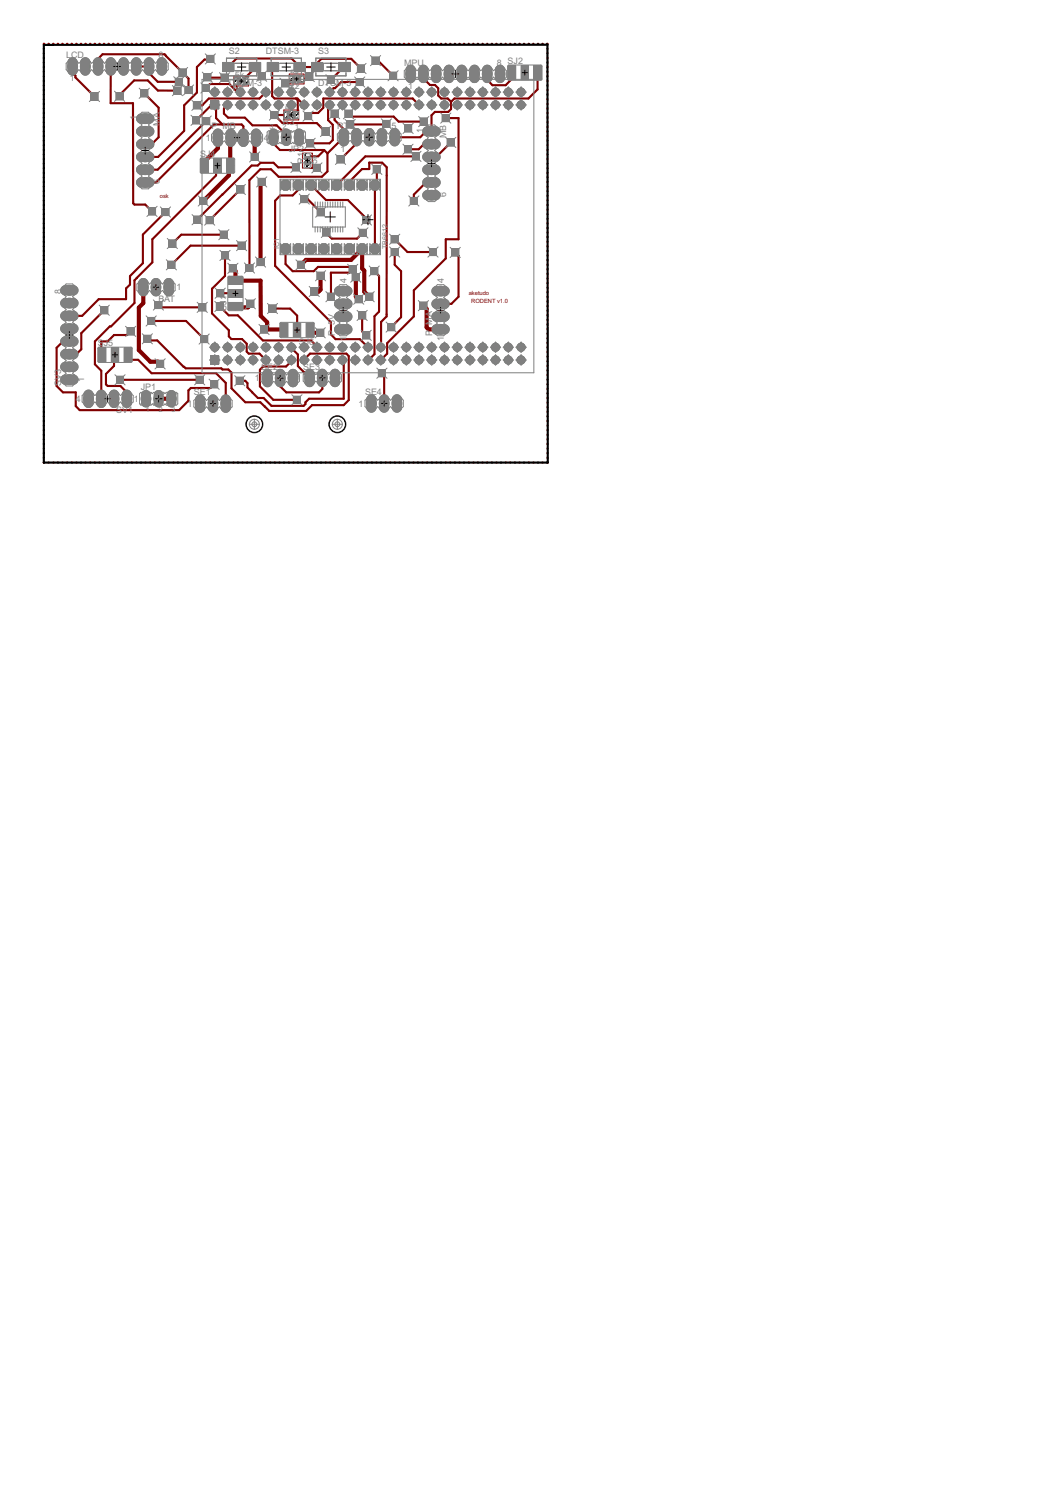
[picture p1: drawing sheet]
<svg xmlns="http://www.w3.org/2000/svg" width="210mm" height="297mm" viewBox="0 0 210 297" stroke-linecap="round" stroke-linejoin="round" font-family="sans-serif">
<defs><g id="words">
<g font-size="2" fill="#808080">
<text x="13.2" y="11.6">LCD</text>
<text x="31.6" y="11.6">8</text>
<text x="45.5" y="10.8">S2</text>
<text x="52.9" y="10.8">DTSM-3</text>
<text x="63.3" y="10.8">S3</text>
<text x="13.9" y="16.1">1</text>
<text x="45.5" y="17.1">DTSM-3</text>
<text x="46.7" y="15.5">5k</text>
<text x="57.3" y="17.1">S1</text>
<text x="57.4" y="17.6">R2</text>
<text x="57.7" y="15.1">5k</text>
<text x="63.3" y="17.1">DTSM-3</text>
<text x="80.4" y="13.1">MPU</text>
<text x="81.2" y="17.6">1</text>
<text x="98.8" y="13.1">8 SJ2</text>
<text x="27.2" y="24" transform="rotate(-90 27.2 24)">1</text>
<text x="46.4" y="18">R4</text>
<text x="56.7" y="22.2">5k</text>
<text x="31.8" y="25" transform="rotate(-90 31.8 25)">MA</text>
<text x="40.9" y="28">1</text>
<text x="42.1" y="25.7">P_MB</text>
<text x="52.5" y="28">4</text>
<text x="56.3" y="24.8">R3</text>
<text x="67.1" y="25.6">RTC</text>
<text x="77.9" y="25.6">5</text>
<text x="84.2" y="26.5" transform="rotate(-90 84.2 26.5)">1</text>
<text x="88.8" y="27.5" transform="rotate(-90 88.8 27.5)">MB</text>
<text x="39.8" y="31.2">SJ4</text>
<text x="57.4" y="30.2">JP2</text>
<text x="60.5" y="32.6" transform="rotate(-90 60.5 32.6)">R1</text>
<text x="63.1" y="32.6" transform="rotate(-90 63.1 32.6)">5k</text>
<text x="67.7" y="30.2">1</text>
<text x="31.8" y="36.7" transform="rotate(-90 31.8 36.7)">6</text>
<text x="88.8" y="39.2" transform="rotate(-90 88.8 39.2)">6</text>
<text x="12.1" y="58.4" transform="rotate(-90 12.1 58.4)">8</text>
<text x="35.1" y="57.8">1</text>
<text x="68.9" y="56.4" transform="rotate(-90 68.9 56.4)">4</text>
<text x="88.3" y="56.4" transform="rotate(-90 88.3 56.4)">4</text>
<text x="31.5" y="60.1">BAT</text>
<text x="45.1" y="61.8" transform="rotate(-90 45.1 61.8)">SJ1</text>
<text x="19.5" y="68.8">S</text>
<text x="20.6" y="68.8">J5</text>
<text x="59.5" y="68.7">SJ6</text>
<text x="66.6" y="66.8" transform="rotate(-90 66.6 66.8)">P_5V</text>
<text x="68.9" y="67.9" transform="rotate(-90 68.9 67.9)">1</text>
<text x="86" y="66.8" transform="rotate(-90 86 66.8)">P_MA</text>
<text x="88.3" y="67.9" transform="rotate(-90 88.3 67.9)">1</text>
<text x="12.1" y="76.8" transform="rotate(-90 12.1 76.8)">SV3</text>
<text x="16.7" y="76" transform="rotate(-90 16.7 76)">1</text>
<text x="28" y="77.7">JP1</text>
<text x="50.7" y="75.9">1</text>
<text x="51.9" y="73.6">SE2</text>
<text x="59" y="75.8">1</text>
<text x="60.3" y="73.5">SE3</text>
<text x="15.1" y="80">4</text>
<text x="23.1" y="82.3">SV1</text>
<text x="26.6" y="80">1</text>
<text x="37.3" y="80.9">1</text>
<text x="38.6" y="78.6">SE1</text>
<text x="71.4" y="80.9">1</text>
<text x="72.6" y="78.6">SE4</text>
</g>
<g font-size="1.6" fill="#808080">
<text x="53.6" y="25.6">3</text>
<text x="56.2" y="25.6">2</text>
<text x="58.7" y="25.6">1</text>
<text x="55.5" y="49.5" transform="rotate(-90 55.5 49.5)">IC1</text>
<text x="77.1" y="49.5" transform="rotate(-90 77.1 49.5)">TB6612</text>
<text x="29" y="82">1</text>
<text x="31.6" y="82">2</text>
<text x="34.1" y="82">3</text>
</g>
<g font-size="1.3" fill="#800000">
<text x="31.8" y="39.4">osk</text>
<text x="93.3" y="58.8">aketudo</text>
<text x="93.8" y="60.3">RODENT v1.0</text>
</g>
</g></defs>
<g fill="#808080" stroke="#808080" stroke-width=".2">
<circle cx="50.6" cy="84.4" r="1.69"/>
<circle cx="67.1" cy="84.4" r="1.69"/>
<circle cx="42.7" cy="69.1" r=".8"/>
<circle cx="45.3" cy="71.6" r=".8"/>
<circle cx="45.3" cy="69.1" r=".8"/>
<circle cx="47.8" cy="71.6" r=".8"/>
<circle cx="47.8" cy="69.1" r=".8"/>
<circle cx="50.4" cy="71.6" r=".8"/>
<circle cx="50.4" cy="69.1" r=".8"/>
<circle cx="52.9" cy="71.6" r=".8"/>
<circle cx="52.9" cy="69.1" r=".8"/>
<circle cx="55.4" cy="71.6" r=".8"/>
<circle cx="55.4" cy="69.1" r=".8"/>
<circle cx="58" cy="71.6" r=".8"/>
<circle cx="58" cy="69.1" r=".8"/>
<circle cx="60.5" cy="71.6" r=".8"/>
<circle cx="60.5" cy="69.1" r=".8"/>
<circle cx="63.1" cy="71.6" r=".8"/>
<circle cx="63.1" cy="69.1" r=".8"/>
<circle cx="65.6" cy="71.6" r=".8"/>
<circle cx="65.6" cy="69.1" r=".8"/>
<circle cx="68.1" cy="71.6" r=".8"/>
<circle cx="68.1" cy="69.1" r=".8"/>
<circle cx="70.7" cy="71.6" r=".8"/>
<circle cx="70.7" cy="69.1" r=".8"/>
<circle cx="73.2" cy="71.6" r=".8"/>
<circle cx="73.2" cy="69.1" r=".8"/>
<circle cx="75.8" cy="71.6" r=".8"/>
<circle cx="75.8" cy="69.1" r=".8"/>
<circle cx="78.3" cy="71.6" r=".8"/>
<circle cx="78.3" cy="69.1" r=".8"/>
<circle cx="80.8" cy="71.6" r=".8"/>
<circle cx="80.8" cy="69.1" r=".8"/>
<circle cx="83.4" cy="71.6" r=".8"/>
<circle cx="83.4" cy="69.1" r=".8"/>
<circle cx="85.9" cy="71.6" r=".8"/>
<circle cx="85.9" cy="69.1" r=".8"/>
<circle cx="88.4" cy="71.6" r=".8"/>
<circle cx="88.4" cy="69.1" r=".8"/>
<circle cx="91" cy="71.6" r=".8"/>
<circle cx="91" cy="69.1" r=".8"/>
<circle cx="93.5" cy="71.6" r=".8"/>
<circle cx="93.5" cy="69.1" r=".8"/>
<circle cx="96.1" cy="71.6" r=".8"/>
<circle cx="96.1" cy="69.1" r=".8"/>
<circle cx="98.6" cy="71.6" r=".8"/>
<circle cx="98.6" cy="69.1" r=".8"/>
<circle cx="101.1" cy="71.6" r=".8"/>
<circle cx="101.1" cy="69.1" r=".8"/>
<circle cx="103.7" cy="71.6" r=".8"/>
<circle cx="103.7" cy="69.1" r=".8"/>
<circle cx="42.7" cy="18.3" r=".8"/>
<circle cx="45.3" cy="20.9" r=".8"/>
<circle cx="45.3" cy="18.3" r=".8"/>
<circle cx="47.8" cy="20.9" r=".8"/>
<circle cx="47.8" cy="18.3" r=".8"/>
<circle cx="50.4" cy="20.9" r=".8"/>
<circle cx="50.4" cy="18.3" r=".8"/>
<circle cx="52.9" cy="20.9" r=".8"/>
<circle cx="52.9" cy="18.3" r=".8"/>
<circle cx="55.4" cy="20.9" r=".8"/>
<circle cx="55.4" cy="18.3" r=".8"/>
<circle cx="58" cy="20.9" r=".8"/>
<circle cx="58" cy="18.3" r=".8"/>
<circle cx="60.5" cy="20.9" r=".8"/>
<circle cx="60.5" cy="18.3" r=".8"/>
<circle cx="63.1" cy="20.9" r=".8"/>
<circle cx="63.1" cy="18.3" r=".8"/>
<circle cx="65.6" cy="20.9" r=".8"/>
<circle cx="65.6" cy="18.3" r=".8"/>
<circle cx="68.1" cy="20.9" r=".8"/>
<circle cx="68.1" cy="18.3" r=".8"/>
<circle cx="70.7" cy="20.9" r=".8"/>
<circle cx="70.7" cy="18.3" r=".8"/>
<circle cx="73.2" cy="20.9" r=".8"/>
<circle cx="73.2" cy="18.3" r=".8"/>
<circle cx="75.8" cy="20.9" r=".8"/>
<circle cx="75.8" cy="18.3" r=".8"/>
<circle cx="78.3" cy="20.9" r=".8"/>
<circle cx="78.3" cy="18.3" r=".8"/>
<circle cx="80.8" cy="20.9" r=".8"/>
<circle cx="80.8" cy="18.3" r=".8"/>
<circle cx="83.4" cy="20.9" r=".8"/>
<circle cx="83.4" cy="18.3" r=".8"/>
<circle cx="85.9" cy="20.9" r=".8"/>
<circle cx="85.9" cy="18.3" r=".8"/>
<circle cx="88.4" cy="20.9" r=".8"/>
<circle cx="88.4" cy="18.3" r=".8"/>
<circle cx="91" cy="20.9" r=".8"/>
<circle cx="91" cy="18.3" r=".8"/>
<circle cx="93.5" cy="20.9" r=".8"/>
<circle cx="93.5" cy="18.3" r=".8"/>
<circle cx="96.1" cy="20.9" r=".8"/>
<circle cx="96.1" cy="18.3" r=".8"/>
<circle cx="98.6" cy="20.9" r=".8"/>
<circle cx="98.6" cy="18.3" r=".8"/>
<circle cx="101.1" cy="20.9" r=".8"/>
<circle cx="101.1" cy="18.3" r=".8"/>
<circle cx="103.7" cy="20.9" r=".8"/>
<circle cx="103.7" cy="18.3" r=".8"/>
</g>
<g fill="#808080" stroke="#808080" stroke-width=".2">
<path d="M13.7 11.9a.91 .91 0 0 1 1-.4 .91 .91 0 0 1 .6 .8v1.9a.92 .92 0 0 1-.9 .8 .92 .92 0 0 1-.9-.8v-1.9z"/>
<path d="M16.3 11.9a.91 .91 0 0 1 .9-.4 .91 .91 0 0 1 .7 .8v1.9a.92 .92 0 0 1-.9 .8 .92 .92 0 0 1-.9-.8v-1.9z"/>
<path d="M18.8 11.9a.91 .91 0 0 1 1-.4 .91 .91 0 0 1 .6 .8v1.9a.92 .92 0 0 1-.9 .8 .92 .92 0 0 1-.9-.8v-1.9z"/>
<path d="M21.5 11.7a.91 .91 0 0 1 1.4 .6v1.9a.92 .92 0 0 1-.9 .8 .92 .92 0 0 1-.9-.8v-1.9z"/>
<path d="M24 11.7a.91 .91 0 0 1 1.5 .6v1.9a.92 .92 0 0 1-.9 .8 .92 .92 0 0 1-.9-.8v-1.9z"/>
<path d="M26.6 11.7a.91 .91 0 0 1 1.4 .6v1.9a.92 .92 0 0 1-.9 .8 .92 .92 0 0 1-.9-.8v-1.9z"/>
<path d="M29.1 11.7a.91 .91 0 0 1 1.5 .6v1.9a.92 .92 0 0 1-.9 .8 .92 .92 0 0 1-1-.8v-1.9z"/>
<path d="M31.6 11.7a.91 .91 0 0 1 1.5 .6v1.9a.92 .92 0 0 1-.9 .8 .92 .92 0 0 1-.9-.8v-1.9z"/>
<path d="M86.1 65l.6-.4h1.9a.92 .92 0 0 1 .8 .9 .92 .92 0 0 1-.8 .9h-1.9a.91 .91 0 0 1-.6-1.4z"/>
<path d="M86.1 62.4l.6-.3h1.9a.92 .92 0 0 1 .8 .9 .92 .92 0 0 1-.8 .9h-1.9a.91 .91 0 0 1-.6-1.5z"/>
<path d="M86.1 59.9l.6-.4h1.9a.92 .92 0 0 1 .8 1 .92 .92 0 0 1-.8 .9h-1.9a.91 .91 0 0 1-.6-1.5z"/>
<path d="M86.1 57.4l.6-.4h1.9a.92 .92 0 0 1 .8 .9 .92 .92 0 0 1-.8 .9h-1.9a.91 .91 0 0 1-.6-1.4z"/>
<path d="M81 13.3a.91 .91 0 0 1 .9-.3 .91 .91 0 0 1 .7 .8v1.8a.92 .92 0 0 1-.9 .8 .92 .92 0 0 1-.9-.8v-1.8z"/>
<path d="M83.5 13.3a.91 .91 0 0 1 1-.3 .91 .91 0 0 1 .7 .8v1.8a.92 .92 0 0 1-1 .8 .92 .92 0 0 1-.9-.8v-1.8z"/>
<path d="M86.1 13.3a.91 .91 0 0 1 .9-.3 .91 .91 0 0 1 .7 .8v1.8a.92 .92 0 0 1-.9 .8 .92 .92 0 0 1-.9-.8v-1.8z"/>
<path d="M88.6 13.3a.91 .91 0 0 1 1-.3 .91 .91 0 0 1 .6 .8v1.8a.92 .92 0 0 1-.9 .8 .92 .92 0 0 1-.9-.8v-1.8z"/>
<path d="M91.1 13.3a.91 .91 0 0 1 1-.3 .91 .91 0 0 1 .7 .8v1.8a.92 .92 0 0 1-.9 .8 .92 .92 0 0 1-.9-.8v-1.8z"/>
<path d="M93.7 13.3a.91 .91 0 0 1 .9-.3 .91 .91 0 0 1 .7 .8v1.8a.92 .92 0 0 1-.9 .8 .92 .92 0 0 1-.9-.8v-1.8z"/>
<path d="M96.2 13.3a.91 .91 0 0 1 1-.3 .91 .91 0 0 1 .7 .8v1.8a.92 .92 0 0 1-1 .8 .92 .92 0 0 1-.9-.8v-1.8z"/>
<path d="M98.8 13.3a.91 .91 0 0 1 .9-.3 .91 .91 0 0 1 .7 .8v1.8a.92 .92 0 0 1-.9 .8 .92 .92 0 0 1-.9-.8v-1.8z"/>
<path d="M39.1 78.9a.91 .91 0 0 1 1-.3 .91 .91 0 0 1 .6 .8v1.8a.92 .92 0 0 1-.9 .8 .92 .92 0 0 1-.9-.8v-1.8z"/>
<path d="M41.7 78.9a.91 .91 0 0 1 .9-.3 .91 .91 0 0 1 .7 .8v1.8a.92 .92 0 0 1-.9 .8 .92 .92 0 0 1-.9-.8v-1.8z"/>
<path d="M44.2 78.9a.91 .91 0 0 1 1-.3 .91 .91 0 0 1 .6 .8v1.8a.92 .92 0 0 1-.9 .8 .92 .92 0 0 1-.9-.8v-1.8z"/>
<path d="M52.5 73.9a.91 .91 0 0 1 1-.4 .91 .91 0 0 1 .6 .8v1.9a.92 .92 0 0 1-.9 .7 .92 .92 0 0 1-.9-.7v-1.9z"/>
<path d="M55 73.9a.91 .91 0 0 1 1-.4 .91 .91 0 0 1 .7 .8v1.9a.92 .92 0 0 1-.9 .7 .92 .92 0 0 1-1-.7v-1.9z"/>
<path d="M57.6 73.9a.91 .91 0 0 1 .9-.4 .91 .91 0 0 1 .7 .8v1.9a.92 .92 0 0 1-.9 .7 .92 .92 0 0 1-.9-.7v-1.9z"/>
<path d="M73.2 78.9a.91 .91 0 0 1 .9-.3 .91 .91 0 0 1 .7 .7v1.9a.92 .92 0 0 1-.9 .8 .92 .92 0 0 1-.9-.8v-1.9z"/>
<path d="M75.7 78.9a.91 .91 0 0 1 1-.3 .91 .91 0 0 1 .6 .7v1.9a.92 .92 0 0 1-.9 .8 .92 .92 0 0 1-.9-.8v-1.9z"/>
<path d="M78.3 78.9a.91 .91 0 0 1 .9-.3 .91 .91 0 0 1 .7 .7v1.9a.92 .92 0 0 1-.9 .8 .92 .92 0 0 1-.9-.8v-1.9z"/>
<path d="M60.9 73.8a.91 .91 0 0 1 .9-.3 .91 .91 0 0 1 .7 .8v1.8a.92 .92 0 0 1-.9 .8 .92 .92 0 0 1-.9-.8v-1.8z"/>
<path d="M63.4 73.8a.91 .91 0 0 1 1-.3 .91 .91 0 0 1 .6 .8v1.8a.92 .92 0 0 1-.9 .8 .92 .92 0 0 1-.9-.8v-1.8z"/>
<path d="M65.9 73.8a.91 .91 0 0 1 1-.3 .91 .91 0 0 1 .7 .8v1.8a.92 .92 0 0 1-.9 .8 .92 .92 0 0 1-1-.8v-1.8z"/>
<path d="M32.9 55.8a.91 .91 0 0 1 .9-.4 .91 .91 0 0 1 .7 .8v1.9a.92 .92 0 0 1-.9 .8 .92 .92 0 0 1-.9-.8v-1.9z"/>
<path d="M30.3 55.8a.91 .91 0 0 1 1-.4 .91 .91 0 0 1 .6 .8v1.9a.92 .92 0 0 1-.9 .8 .92 .92 0 0 1-.9-.8v-1.9z"/>
<path d="M27.8 55.8a.91 .91 0 0 1 .9-.4 .91 .91 0 0 1 .7 .8v1.9a.92 .92 0 0 1-.9 .8 .92 .92 0 0 1-.9-.8v-1.9z"/>
<path d="M41.9 70.8h1.6v1.6h-1.6z"/>
<path d="M41.9 20.1h1.6v1.6h-1.6z"/>
<path d="M42.6 26a.91 .91 0 0 1 1-.3 .91 .91 0 0 1 .7 .8v1.8a.92 .92 0 0 1-1 .8 .92 .92 0 0 1-.9-.8v-1.8z"/>
<path d="M45.2 26a.91 .91 0 0 1 .9-.3 .91 .91 0 0 1 .7 .8v1.8a.92 .92 0 0 1-.9 .8 .92 .92 0 0 1-.9-.8v-1.8z"/>
<path d="M47.7 26a.91 .91 0 0 1 1-.3 .91 .91 0 0 1 .6 .8v1.8a.92 .92 0 0 1-.9 .8 .92 .92 0 0 1-.9-.8v-1.8z"/>
<path d="M50.2 26a.91 .91 0 0 1 1-.3 .91 .91 0 0 1 .7 .8v1.8a.92 .92 0 0 1-.9 .8 .92 .92 0 0 1-.9-.8v-1.8z"/>
<path d="M27.4 23.1l.6-.4h1.8a.92 .92 0 0 1 .8 .9 .92 .92 0 0 1-.8 .9h-1.8a.91 .91 0 0 1-.6-1.4z"/>
<path d="M27.4 25.6l.6-.4h1.8a.92 .92 0 0 1 .8 .9 .92 .92 0 0 1-.8 1h-1.8a.91 .91 0 0 1-.6-1.5z"/>
<path d="M27.4 28.1l.6-.3h1.8a.92 .92 0 0 1 .8 .9 .92 .92 0 0 1-.8 .9h-1.8a.91 .91 0 0 1-.6-1.5z"/>
<path d="M27.4 30.7l.6-.4h1.8a.92 .92 0 0 1 .8 .9 .92 .92 0 0 1-.8 .9h-1.8a.91 .91 0 0 1-.6-1.4z"/>
<path d="M27.4 33.2l.6-.3h1.8a.92 .92 0 0 1 .8 .9 .92 .92 0 0 1-.8 .9h-1.8a.91 .91 0 0 1-.6-1.5z"/>
<path d="M27.4 35.8l.6-.4h1.8a.92 .92 0 0 1 .8 .9 .92 .92 0 0 1-.8 .9h-1.8a.91 .91 0 0 1-.6-1.4z"/>
<path d="M84.3 25.6l.6-.4h1.9a.92 .92 0 0 1 .8 .9 .92 .92 0 0 1-.8 1h-1.9a.91 .91 0 0 1-.6-1.5z"/>
<path d="M84.3 28.1l.6-.3h1.9a.92 .92 0 0 1 .8 .9 .92 .92 0 0 1-.8 .9h-1.9a.91 .91 0 0 1-.6-1.5z"/>
<path d="M84.3 30.7l.6-.4h1.9a.92 .92 0 0 1 .8 .9 .92 .92 0 0 1-.8 .9h-1.9a.91 .91 0 0 1-.6-1.4z"/>
<path d="M84.3 33.2l.6-.3h1.9a.92 .92 0 0 1 .8 .9 .92 .92 0 0 1-.8 .9h-1.9a.91 .91 0 0 1-.6-1.5z"/>
<path d="M84.3 35.8l.6-.4h1.9a.92 .92 0 0 1 .8 .9 .92 .92 0 0 1-.8 .9h-1.9a.91 .91 0 0 1-.6-1.4z"/>
<path d="M84.3 38.3l.6-.4h1.9a.92 .92 0 0 1 .8 .9 .92 .92 0 0 1-.8 1h-1.9a.91 .91 0 0 1-.6-1.5z"/>
<path d="M66.8 65l.6-.4h1.8a.92 .92 0 0 1 .8 .9 .92 .92 0 0 1-.8 .9h-1.8a.91 .91 0 0 1-.6-1.4z"/>
<path d="M66.8 62.4l.6-.3h1.8a.92 .92 0 0 1 .8 .9 .92 .92 0 0 1-.8 .9h-1.8a.91 .91 0 0 1-.6-1.5z"/>
<path d="M66.8 59.9l.6-.4h1.8a.92 .92 0 0 1 .8 1 .92 .92 0 0 1-.8 .9h-1.8a.91 .91 0 0 1-.6-1.5z"/>
<path d="M66.8 57.4l.6-.4h1.8a.92 .92 0 0 1 .8 .9 .92 .92 0 0 1-.8 .9h-1.8a.91 .91 0 0 1-.6-1.4z"/>
<path d="M67.7 25.9a.91 .91 0 0 1 .9-.3 .91 .91 0 0 1 .7 .8v1.8a.92 .92 0 0 1-.9 .8 .92 .92 0 0 1-.9-.8v-1.8z"/>
<path d="M70.2 25.9a.91 .91 0 0 1 1-.3 .91 .91 0 0 1 .6 .8v1.8a.92 .92 0 0 1-.9 .8 .92 .92 0 0 1-.9-.8v-1.8z"/>
<path d="M72.7 25.9a.91 .91 0 0 1 1-.3 .91 .91 0 0 1 .7 .8v1.8a.92 .92 0 0 1-.9 .8 .92 .92 0 0 1-.9-.8v-1.8z"/>
<path d="M75.3 25.9a.91 .91 0 0 1 .9-.3 .91 .91 0 0 1 .7 .8v1.8a.92 .92 0 0 1-.9 .8 .92 .92 0 0 1-.9-.8v-1.8z"/>
<path d="M77.8 25.9a.91 .91 0 0 1 1-.3 .91 .91 0 0 1 .6 .8v1.8a.92 .92 0 0 1-.9 .8 .92 .92 0 0 1-.9-.8v-1.8z"/>
<path d="M28.3 78a.88 .88 0 0 1 1-.3 .88 .88 0 0 1 .6 .8v1.7a.87 .87 0 0 1-.9 .8 .87 .87 0 0 1-.8-.8v-1.7z"/>
<path d="M30.9 78a.88 .88 0 0 1 .9-.3 .88 .88 0 0 1 .6 .8v1.7a.87 .87 0 0 1-.8 .8 .87 .87 0 0 1-.9-.8v-1.7z"/>
<path d="M33.4 78a.88 .88 0 0 1 .9-.3 .88 .88 0 0 1 .7 .8v1.7a.87 .87 0 0 1-.9 .8 .87 .87 0 0 1-.9-.8v-1.7z"/>
<path d="M58.8 26a.88 .88 0 0 1 .9-.3 .88 .88 0 0 1 .7 .7v1.8a.87 .87 0 0 1-.9 .7 .87 .87 0 0 1-.9-.7v-1.8z"/>
<path d="M56.3 26a.88 .88 0 0 1 .9-.3 .88 .88 0 0 1 .6 .7v1.8a.87 .87 0 0 1-.8 .7 .87 .87 0 0 1-.9-.7v-1.8z"/>
<path d="M53.7 26a.88 .88 0 0 1 .9-.3 .88 .88 0 0 1 .7 .7v1.8a.87 .87 0 0 1-.9 .7 .87 .87 0 0 1-.8-.7v-1.8z"/>
<path d="M24.5 78a.91 .91 0 0 1 1-.4 .91 .91 0 0 1 .6 .8v1.9a.92 .92 0 0 1-.9 .8 .92 .92 0 0 1-.9-.8v-1.9z"/>
<path d="M22 78a.91 .91 0 0 1 .9-.4 .91 .91 0 0 1 .7 .8v1.9a.92 .92 0 0 1-.9 .8 .92 .92 0 0 1-.9-.8v-1.9z"/>
<path d="M19.4 78a.91 .91 0 0 1 1-.4 .91 .91 0 0 1 .7 .8v1.9a.92 .92 0 0 1-.9 .8 .92 .92 0 0 1-1-.8v-1.9z"/>
<path d="M16.9 78a.91 .91 0 0 1 .9-.4 .91 .91 0 0 1 .7 .8v1.9a.92 .92 0 0 1-.9 .8 .92 .92 0 0 1-.9-.8v-1.9z"/>
<path d="M12.3 75l.6-.4h1.8a.92 .92 0 0 1 .8 .9 .92 .92 0 0 1-.8 .9h-1.8a.91 .91 0 0 1-.6-1.4z"/>
<path d="M12.3 72.4l.6-.3h1.8a.92 .92 0 0 1 .8 .9 .92 .92 0 0 1-.8 .9h-1.8a.91 .91 0 0 1-.6-1.5z"/>
<path d="M12.4 69.7l.5-.1h1.8a.92 .92 0 0 1 .8 .9 .92 .92 0 0 1-.8 .9h-1.8a.91 .91 0 0 1-.8-.7 .91 .91 0 0 1 .3-1z"/>
<path d="M12.4 67.2l.5-.2h1.8a.92 .92 0 0 1 .8 .9 .92 .92 0 0 1-.8 .9h-1.8a.91 .91 0 0 1-.8-.6 .91 .91 0 0 1 .3-1z"/>
<path d="M12.4 64.7l.5-.2h1.8a.92 .92 0 0 1 .8 .9 .92 .92 0 0 1-.8 .9h-1.8a.91 .91 0 0 1-.8-.7 .91 .91 0 0 1 .3-.9z"/>
<path d="M12.3 62.3l.6-.4h1.8a.92 .92 0 0 1 .8 .9 .92 .92 0 0 1-.8 1h-1.8a.91 .91 0 0 1-.6-1.5z"/>
<path d="M12.3 59.8l.6-.4h1.8a.92 .92 0 0 1 .8 .9 .92 .92 0 0 1-.8 .9h-1.8a.91 .91 0 0 1-.6-1.4z"/>
<path d="M12.3 57.2l.6-.3h1.8a.92 .92 0 0 1 .8 .9 .92 .92 0 0 1-.8 .9h-1.8a.91 .91 0 0 1-.6-1.5z"/>
<path d="M89.9 49.5h1.4v1.4h-1.4z"/>
<path d="M85.4 49.4h1.4v1.4h-1.4z"/>
<path d="M77.8 46.9h1.4v1.4h-1.4z"/>
<path d="M69.5 52.9h1.4v1.4h-1.4z"/>
<path d="M33.4 52h1.4v1.4h-1.4z"/>
<path d="M47.4 48.2h1.4v1.4h-1.4z"/>
<path d="M38.3 23.2h1.4v1.4h-1.4z"/>
<path d="M71.4 62.1h1.3v1.4h-1.3z"/>
<path d="M72.2 66h1.4v1.4h-1.4z"/>
<path d="M65.2 58.3h1.3v1.4h-1.3z"/>
<path d="M75.3 73.6h1.4v1.4h-1.4z"/>
<path d="M74.3 33h1.4v1.4h-1.4z"/>
<path d="M39.8 39.3h1.3v1.4h-1.3z"/>
<path d="M45.6 52.7h1.4v1.4h-1.4z"/>
<path d="M51.8 64.9h1.4v1.4h-1.4z"/>
<path d="M72.8 58.3h1.4v1.4h-1.4z"/>
<path d="M59.2 52h1.4v1.4h-1.4z"/>
<path d="M51.1 51.4h1.4v1.4h-1.4z"/>
<path d="M51.4 35.5h1.4v1.4h-1.4z"/>
<path d="M50 30.5h1.4v1.4h-1.4z"/>
<path d="M40.3 16.8h1.4v1.4h-1.4z"/>
<path d="M34.9 15.6h1.4v1.4h-1.4z"/>
<path d="M83.6 23.5h1.4v1.4h-1.4z"/>
<path d="M28 17.9h1.4v1.4h-1.4z"/>
<path d="M53.9 22.2h1.4v1.4h-1.4z"/>
<path d="M56 15.9h1.4v1.4h-1.4z"/>
<path d="M68.6 21.9h1.4v1.4h-1.4z"/>
<path d="M64.1 25.5h1.4v1.4h-1.4z"/>
<path d="M83.5 60.1h1.4v1.4h-1.4z"/>
<path d="M70.7 58.8h1.4v1.4h-1.4z"/>
<path d="M61.8 57.3h1.4v1.4h-1.4z"/>
<path d="M49.1 59.7h1.4v1.4h-1.4z"/>
<path d="M70.1 54.4h1.4v1.4h-1.4z"/>
<path d="M63.1 54.2h1.4v1.4h-1.4z"/>
<path d="M43.1 57.6h1.4v1.4h-1.4z"/>
<path d="M61 27.8h1.4v1.4h-1.4z"/>
<path d="M73.8 53.2h1.4v1.4h-1.4z"/>
<path d="M72.2 43.1h1.4v1.4h-1.4z"/>
<path d="M70.9 15.6h1.4v1.4h-1.4z"/>
<path d="M82.1 30.4h1.4v1.4h-1.4z"/>
<path d="M88 22.8h1.4v1.4h-1.4z"/>
<path d="M77.1 64.4h1.4v1.4h-1.4z"/>
<path d="M77.8 49.4h1.4v1.4h-1.4z"/>
<path d="M71.5 45.6h1.4v1.4h-1.4z"/>
<path d="M64.2 45.6h1.4v1.3h-1.4z"/>
<path d="M63.1 41.5h1.4v1.4h-1.4z"/>
<path d="M59.8 38.9h1.4v1.4h-1.4z"/>
<path d="M44.1 50.1h1.4v1.4h-1.4z"/>
<path d="M43.8 46h1.4v1.4h-1.4z"/>
<path d="M33.6 47.8h1.4v1.3h-1.4z"/>
<path d="M29.5 41.4h1.4v1.4h-1.4z"/>
<path d="M35.6 13.7h1.4v1.4h-1.4z"/>
<path d="M36.8 17.2h1.4v1.4h-1.4z"/>
<path d="M44 14.8h1.4v1.4h-1.4z"/>
<path d="M40.6 14.7h1.4v1.4h-1.4z"/>
<path d="M38.5 20.3h1.4v1.4h-1.4z"/>
<path d="M34.6 17.3h1.4v1.4h-1.4z"/>
<path d="M18.1 18.5h1.4v1.4h-1.4z"/>
<path d="M23.1 18.5h1.4v1.4h-1.4z"/>
<path d="M25.3 65.2h1.4v1.4h-1.4z"/>
<path d="M47.1 37h1.4v1.4h-1.4z"/>
<path d="M41 43.1h1.4v1.4h-1.4z"/>
<path d="M40.3 23.4h1.4v1.4h-1.4z"/>
<path d="M60.6 22.4h1.4v1.4h-1.4z"/>
<path d="M41.1 11h1.4v1.4h-1.4z"/>
<path d="M74 11.4h1.4v1.4h-1.4z"/>
<path d="M77.5 14.4h1.4v1.4h-1.4z"/>
<path d="M89 27.6h1.4v1.4h-1.4z"/>
<path d="M80.5 24.8h1.4v1.4h-1.4z"/>
<path d="M80.5 29h1.4v1.4h-1.4z"/>
<path d="M71.1 12.9h1.4v1.4h-1.4z"/>
<path d="M48.9 52.6h1.4v1.4h-1.4z"/>
<path d="M65.9 21.9h1.4v1.4h-1.4z"/>
<path d="M63 65.5h1.4v1.4h-1.4z"/>
<path d="M53.5 60.7h1.4v1.4h-1.4z"/>
<path d="M81.6 39.3h1.4v1.4h-1.4z"/>
<path d="M65.2 15.2h1.3v1.4h-1.3z"/>
<path d="M60.8 14.5h1.4v1.4h-1.4z"/>
<path d="M51.4 14.5h1.3v1.4h-1.3z"/>
<path d="M62.4 32.7h1.4v1.4h-1.4z"/>
<path d="M67.1 31h1.4v1.4h-1.4z"/>
<path d="M31.2 71.7h1.4v1.4h-1.4z"/>
<path d="M58.4 78.8h1.4v1.4h-1.4z"/>
<path d="M39.9 66.8h1.4v1.4h-1.4z"/>
<path d="M29.4 63.2h1.4v1.4h-1.4z"/>
<path d="M43.1 60.3h1.3v1.4h-1.3z"/>
<path d="M39.5 60.5h1.4v1.3h-1.4z"/>
<path d="M30.8 60h1.4v1.4h-1.4z"/>
<path d="M20 61h1.4v1.4h-1.4z"/>
<path d="M28.6 66.7h1.4v1.4h-1.4z"/>
<path d="M39 74.9h1.4v1.4h-1.4z"/>
<path d="M23.2 74.9h1.4v1.4h-1.4z"/>
<path d="M58.2 32.6h1.4v1.4h-1.4z"/>
<path d="M38.5 43h1.4v1.4h-1.4z"/>
<path d="M32.2 41.5h1.4v1.4h-1.4z"/>
<path d="M76.2 24h1.4v1.4h-1.4z"/>
<path d="M69 24.1h1.4v1.4h-1.4z"/>
<path d="M41.9 75.8h1.4v1.4h-1.4z"/>
<path d="M47 75.1h1.4v1.4h-1.4z"/>
<circle cx="59.4" cy="36.8" r="1.07"/>
<circle cx="61.9" cy="36.8" r="1.07"/>
<circle cx="64.4" cy="36.8" r="1.07"/>
<circle cx="67" cy="36.8" r="1.07"/>
<circle cx="69.5" cy="36.8" r="1.07"/>
<circle cx="72.1" cy="36.8" r="1.07"/>
<circle cx="74.6" cy="36.8" r="1.07"/>
<circle cx="74.6" cy="49.5" r="1.07"/>
<circle cx="72.1" cy="49.5" r="1.07"/>
<circle cx="69.5" cy="49.5" r="1.07"/>
<circle cx="67" cy="49.5" r="1.07"/>
<circle cx="64.4" cy="49.5" r="1.07"/>
<circle cx="61.9" cy="49.5" r="1.07"/>
<circle cx="59.4" cy="49.5" r="1.07"/>
<circle cx="56.8" cy="49.5" r="1.07"/>
<circle cx="56.8" cy="36.8" r="1.07"/>
</g>
<g fill="#800000" stroke="#800000" stroke-width=".2">
<path d="M101.2 13.2h1.3v2.5h-1.3z"/>
<path d="M103.8 13.2h1.3v2.5h-1.3z"/>
<path d="M106.3 13.2h1.3v2.5h-1.3z"/>
<path d="M45.6 60.3h2.5v1.3h-2.5z"/>
<path d="M45.6 57.7h2.5v1.3h-2.5z"/>
<path d="M45.6 55.2h2.5v1.3h-2.5z"/>
<path d="M40.1 31.7h1.3v2.5h-1.3z"/>
<path d="M42.6 31.7h1.3v2.5h-1.3z"/>
<path d="M45.2 31.7h1.2v2.5h-1.2z"/>
<path d="M19.7 69.3h1.3v2.6h-1.3z"/>
<path d="M22.2 69.3h1.3v2.6h-1.3z"/>
<path d="M24.8 69.3h1.3v2.6h-1.3z"/>
<path d="M61 64.4h1.3v2.5h-1.3z"/>
<path d="M58.5 64.4h1.2v2.5h-1.2z"/>
<path d="M55.9 64.4h1.3v2.5h-1.3z"/>
<path d="M58.7 12.5h1.9v1.6h-1.9z"/>
<path d="M53.3 12.5h1.9v1.6h-1.9z"/>
<path d="M44.4 12.5h2v1.6h-2z"/>
<path d="M49.8 12.5h2v1.6h-2z"/>
<path d="M62.1 12.5h2v1.6h-2z"/>
<path d="M67.5 12.5h2v1.6h-2z"/>
<path d="M60.6 32.3h1.1v1h-1.1z"/>
<path d="M60.6 30.6h1.1v1h-1.1z"/>
<path d="M59.4 15.2h1v1.1h-1z"/>
<path d="M57.7 15.2h1v1.1h-1z"/>
<path d="M48.3 15.6h1.1v1.1h-1.1z"/>
<path d="M46.7 15.6h1v1.1h-1z"/>
<path d="M58.3 22.3h1v1.1h-1z"/>
<path d="M56.6 22.3h1v1.1h-1z"/>
</g>
<g fill="none" stroke="#800000" stroke-width=".42">
<path d="M8.7 9.6v.1M8.7 10.6h.1M8.7 11.5v.1M8.7 12.4v.1M8.7 13.3v.1M8.7 14.2v.1M8.7 15.1v.1M8.7 16v.2M8.7 17v.1M8.7 17.9v.1M8.7 18.8v.1M8.7 19.7v.1"/>
<path d="M8.8 8.7l-.1 .1M9.6 8.7h.1M10.6 8.7h.1M11.5 8.7h.1M12.4 8.7h.1M13.3 8.7h.1M14.2 8.7h.1M14.4 13.2v1.3l.6 .5v.4l3.8 3.8M15.2 8.7h.1M16.1 8.7h.1M17 8.7h.1M17.9 8.7h.1"/>
<path d="M18.8 8.7h.1M19.7 8.7h.2M20.7 8.7h.1M21.6 8.7h.1M22 13.2v7.3h4.5v19.9l.3 .3h2.1l1.3 1.4M22.5 8.7h.1M23.4 8.7h.1M24.3 8.7h.1M25.3 8.7h.1M26.2 8.7h.1M27.1 8.7h.1M27.1 13.2h2.6l-.2 1.2 1.9 1.9h4.2"/>
<path d="M28 8.7h.1M28.7 18.6l2.9 2.8v5.9l-1.4 1.4h-1.3M28.9 8.7h.1M29.8 8.7h.2M30.8 8.7h.1M31.7 8.7h.1M32.6 8.7h.1M33 11.1l4.5 4.5v2.3M33 11.1h.1M33 11.1l-.3-.3h-12.3l-.8 .8v1.5l-.1 .1M33.5 8.7h.1M34.4 8.7h.1"/>
<path d="M35.3 18h-3.9l-2-2h-2.7l-2.9 2.9v.3M35.3 8.7h.2M36.3 8.7h.1M37.2 8.7h.1M38.1 8.7h.1M39 8.7h.1M39.9 8.7h.1M40.9 8.7h.1M41.3 15.4l3.4 .1M41.8 8.7h.1M41.8 11.7l-.1 .2h-1l-1.5 1.4v5.1l-2.6 2.6v5l-5.1 5.2h-2.6M42.7 8.7h.1"/>
<path d="M43.6 8.7h.1M44.5 8.7h.1M45.4 13.3l1.7-1.7h10.9l1.6 1.7h3.5v-.8l.8-.8h6l1.9 1.9M45.4 8.7h.2M46.4 8.7h.1M47.2 16.1v1.6l.6 .6h-.6l-1.6-1.6h-3.8l-.8 .8M47.3 8.7h.1M48.2 8.7h.1M49.1 8.7h.1M50 8.7h.1M50.8 13.3v.2M50.8 13.5l1.2 1.7"/>
<path d="M50.8 13.5l-1.9 1.9v.7M51 8.7h.1M51.9 8.7h.1M52.8 8.7h.1M52.9 18.3l-1.3 1.3h-10l-1.3 1.4h-1.1M53.7 8.7h.1M54.3 13.3l-.2 .1v5.7l.5 .5h4.6l1.3 1.3M54.6 8.7h.1M55.6 8.7h.1M56.5 8.7h.1M57.4 8.7h.1M58.2 15.7l-.6 .9h-.9"/>
<path d="M58.3 8.7h.1M58.9 19.6l.3 .4v2.4l-.4 .5M59.2 8.7h.1M60.2 8.7h.1M61.1 8.7h.1M61.5 15.2l-.3 .5h-1.3M62 8.7h.1M62.9 8.7h.1M63.8 8.7h.1M64.7 8.7h.2M65.7 8.7h.1M66.6 8.7h.1"/>
<path d="M67.5 8.7h.1M68.4 8.7h.1M68.5 13.3h-.1l-2.6 2.6M69.3 8.7h.1M70.3 8.7h.1M71.2 8.7h.1M71.6 16.3h-3.7l-1.2 1.2h-.3l-.8 .8M72.1 8.7h.1M73 8.7h.1M73.9 8.7h.1M74.7 12.1h.5l3 3M74.8 8.7h.2"/>
<path d="M75.8 8.7h.1M76.7 8.7h.1M77.6 8.7h.1M78.5 8.7h.1M79.4 8.7h.1M80.3 8.7h.2M81.3 8.7h.1M82.2 8.7h.1M83.1 8.7h.1M84 8.7h.1M84.2 14.7v.9l1.4 1.3h1l.6 .6v1.5l.6 .6h1.3l.6 .7M84.9 8.7h.1"/>
<path d="M85.9 8.7h.1M86.8 8.7h.1M87.7 8.7h.1M88.6 8.7h.1M89.5 8.7h.1M90.5 8.7h.1M91.4 8.7h.1M92.3 8.7h.1M93.2 8.7h.1M94.1 8.7h.1M95 8.7h.1M96 8.7h.1"/>
<path d="M96.9 8.7h.1M97.8 8.7h.1M98.7 8.7h.1M99.6 8.7h.1M100.6 8.7h.1M101.5 8.7h.1M101.9 14.5v1.2l-1.3 1.3h-2.6l-1.1-1.1v-1.2M102.4 8.7h.1M103.3 8.7h.1M104.2 8.7h.1M105.2 8.7h.1M106.1 8.7h.1"/>
<path d="M107 14.5v3.3l-1.9 1.8h-14.7l-.7 .7v1.4l-.5 .6h-2.7l-.6 .6v3.2l-1-.1-1.3 1.3h-5.1M107 8.7h.1M107.9 8.7h.1M108.8 8.7l.1 .1M108.9 9.6v.1M108.9 10.6h.1M108.9 11.5v.1M108.9 12.4v.1M108.9 13.3v.1M108.9 14.2v.1M108.9 15.1v.1M108.9 16v.2"/>
<path d="M108.9 17v.1M108.9 17.9v.1M108.9 18.8v.1M108.9 19.7v.1M8.7 20.6v.1M8.7 21.5v.1M8.7 22.4v.1M8.7 23.3v.2M8.7 24.3v.1M8.7 25.2v.1M8.7 26.1v.1M8.7 27v.1"/>
<path d="M8.7 27.9v.1M8.7 28.9h.1M8.7 29.8v.1M8.7 30.7v.1M8.7 31.6v.1M8.7 32.5v.1M8.7 33.4v.1M8.7 34.3v.1M8.7 35.2v.1M8.7 36.2v.1M8.7 37.1v.1M8.7 38v.1"/>
<path d="M8.7 38.9v.1M8.7 39.8v.1M41 24.1l-9.6 9.7h-2.5M42.7 20.9l.3 .2v2.4l1.3 1.3M42.8 20.9h-.7l-3.1 3M43.3 33l-.3 .2v1.7l-12.7 12.7v4.6l-3.5 3.6v4.5l-7.9 7.6v4.6l1.3 1.3v5.6M45.3 20.9l-.7 .7v1l.8 .8h3.3l1.5 1.5h4.9l1.6 1.7v.5l.3 .2M47.8 37.7l-6.1 6.1M48.4 27.4v-2.3l-.3-.3h-5.6l-11.5 11.5h-2.1M54.4 27.3v1.3l1.3 1.2h8.8l.7 .7M54.6 22.9h.1M54.6 22.9l1.6 1.6h6.8l1.8 1.7"/>
<path d="M54.6 22.9h2.5M58.9 33.3h-3.5l-1-.9h-2.6l-.5 .5h-1.2l-10.9 10.8M59.4 36.8l-.1 1-1.1 1.1h-2.4l-1.1 1v13l11.1 11.2v2.4l1 1h4.8l1.6 1.6M60.5 39.6h.7l2.6 2.6M61.2 32.8l.6 .6h1.3M61.9 36.8l3 3h4.3l3.7 3.7v.3M64.5 29.9l-1.2 1.2h-2.1M65.2 30.5v3.6l-1.1 1.1h-8.6l-1.6-1.5h-2.1l-2.2 2.2v17.4M65.6 20.9l-.3 .3v2.7l.9 .9v3.1l-.6 .6h-3.9M66.6 22.6v1.3l1.8 1.8v1.6l-3.2 3.2M69.3 22.6l.6 .6h8.4l1 1h5M69.5 36.8v-.6l2.5-2.6h1.5v-1.2h2.5l.9 .9v29.6l-1.1 1.2v5"/>
<path d="M70.9 27.3v1.2l-3.1 3.2M75 33.7v2.7l-.4 .4v12.7M76.9 24.7l-.1 .1h-7.1M82.8 31.1h-10.1l-5.7 5.7M83.4 20.9l-1.3-1.3h-17.8v1.8l-1 1.1h-1.4l-.6 .6M85.9 28.7h-1.6l-1 1h-2.1M85.9 36.3l-.2-.1h-.8l-2.6 2.5v1.3M88.7 23.5h2.5v24.1h-2.5v3.8l-6.4 6.4v5.1l-5.3 5.4v2.1l-1.2 1.2M89.7 28.3l-2.9 2.9h-.9M89.7 21.1h.1M108.9 20.6v.1M108.9 21.5v.1"/>
<path d="M108.9 22.4v.1M108.9 23.3v.2M108.9 24.3v.1M108.9 25.2v.1M108.9 26.1v.1M108.9 27v.1M108.9 27.9v.1M108.9 28.9h.1M108.9 29.8v.1M108.9 30.7v.1M108.9 31.6v.1M108.9 32.5v.1"/>
<path d="M108.9 33.4v.1M108.9 34.3v.1M108.9 35.2v.1M108.9 36.2v.1M108.9 37.1v.1M108.9 38v.1M108.9 38.9v.1M108.9 39.8v.1M8.7 40.7v.1M8.7 41.6v.1M8.7 42.6v.1M8.7 43.5v.1"/>
<path d="M8.7 44.4v.1M8.7 45.3v.1M8.7 46.2v.1M8.7 47.1v.1M8.7 48v.2M8.7 49v.1M8.7 49.9v.1M8.7 50.8v.1M8.7 51.7v.1M8.7 52.6v.1M8.7 53.5v.1M8.7 54.4v.1"/>
<path d="M8.7 55.4v.1M8.7 56.3v.1M8.7 57.2v.1M8.7 58.1v.1M8.7 59v.1M8.7 59.9v.1M27.2 55.3h.1M32.9 42.2l-4.5 4.5v5.7l-2.5 2.5v1.7l-.8 .8v2.1h-5.5l-3.3 3.3h-2.5M43.8 58.3l3 .1M44.5 46.7h-8.4l-1.8 1.8M44.8 50.8v4.1l-2.6 2.5v5l3.3 3.3v1.2l.5 .6h2.2l.9 .9v1.6l.4 .4h2.1l1.3 1.2M48.1 48.9h-10.2l-3.8 3.8"/>
<path d="M56.8 49.5v3l1.4 1.5h4.2l.9-.9h6.4l.5 .5-.7 .7h-3.7v4.7M64.9 46.2v.2l1.1 1.1h5l1.2-1.2M71.3 59.5h.1M72.1 49.5v1.6M74.5 53.9l.9 1v7.1l-.9 .9v7.6l-1.3 1.1M78.5 47.6l2.6 2.5h5M78.5 50.1v2.6l1.3 1.3v9.1l-2 2M90.6 50.2l.6 .7v8.1l-1.4 1.5h-2.1M108.9 40.7v.1M108.9 41.6v.1M108.9 42.6v.1M108.9 43.5v.1"/>
<path d="M108.9 44.4v.1M108.9 45.3v.1M108.9 46.2v.1M108.9 47.1v.1M108.9 48v.2M108.9 49v.1M108.9 49.9v.1M108.9 50.8v.1M108.9 51.7v.1M108.9 52.6v.1M108.9 53.5v.1M108.9 54.4v.1"/>
<path d="M108.9 55.4v.1M108.9 56.3v.1M108.9 57.2v.1M108.9 58.1v.1M108.9 59v.1M108.9 59.9v.1M8.7 60.8v.1M8.7 61.8h.1M8.7 62.7v.1M8.7 63.6v.1M8.7 64.5v.1M8.7 65.4v.1"/>
<path d="M8.7 66.3v.1M8.7 67.2v.2M8.7 68.2v.1M8.7 69.1v.1M8.7 70v.1M8.7 70.9v.1M8.7 71.8v.1M8.7 72.7v.1M8.7 73.6v.1M8.7 74.5v.2M8.7 75.5v.1M8.7 76.4v.1"/>
<path d="M8.7 77.3v.1M8.7 78.2v.1M8.7 79.1v.1M13.8 67.9h-1.3l-1.2 1.3v7.6l1.2 1.3h2.6v2.7l.8 .8h19.7l1.9-1.9v-2l.5-.5h3.9l.7-.7M20.7 61.7l-4.5 4.6v3.2l-1 1h-1.4M22.9 70.6l-.2 .2v2l-1.6 1.6v2.1l.3 .3h2.6l1.2 1.3v1.2M23.9 75.6h15.8M25.4 70.6v1h2.1l2.7 2.7h12.8l1.9 1.9v4.1M26 65.9l-.7 .8h-2.6l-1.3 1.2h-1.2v2.7h.1M29.3 67.4l.3 .3h1.7l5.6 5.6h7.1l.3 .2h1.1l.7 .6v3.2l2.7 2.7h3l1.8 1.8h7.3l1.2-1.2h6.3l1-1v-8.8l-.5-.4h-7.2l-1.2 1.2M30.1 63.9h6.9l3.6 3.6M31.5 60.7l.5 .5h8.2"/>
<path d="M43.8 61l1.7 1.7h1.8l5 5h9.6l1.2 1.2v.2M50.2 78h.1M54.2 61.4h3.5l1.4 1.4v2.9M58 69.1v.2l1.3 1.2v2.3l2.3 2.4M58 71.6v.3l-1.1 1h-4.6l-.6 .7v3.3l2.7 2.6h4.7M64.1 75.2v2.2l-.6 .7h-6.5l-1.2-1.2v-1.7M64.1 75.2h.1M68.1 71.6l.3 .3v7.4h-6.9l-.7 .8v.3l-.4 .4h-6.4l-1.5-1.6h-1.2l-2.1-2.1v-.9l-.4-.4h-1.1M72.1 62.8v3.1l.8 .8M76 74.3l.4 .4v5.6M108.9 60.8v.1M108.9 61.8h.1"/>
<path d="M108.9 62.7v.1M108.9 63.6v.1M108.9 64.5v.1M108.9 65.4v.1M108.9 66.3v.1M108.9 67.2v.2M108.9 68.2v.1M108.9 69.1v.1M108.9 70v.1M108.9 70.9v.1M108.9 71.8v.1M108.9 72.7v.1"/>
<path d="M108.9 73.6v.1M108.9 74.5v.2M108.9 75.5v.1M108.9 76.4v.1M108.9 77.3v.1M108.9 78.2v.1M108.9 79.1v.1M8.7 91.9l.1 .1M8.7 80.1h.1M8.7 81v.1M8.7 81.9v.1M8.7 82.8v.1"/>
<path d="M8.7 83.7v.1M8.7 84.6v.1M8.7 85.5v.1M8.7 86.4v.2M8.7 87.4v.1M8.7 88.3v.1M8.7 89.2v.1M8.7 90.1v.1M8.7 91v.1M9.6 92h.1M10.6 92h.1M11.5 92h.1"/>
<path d="M12.4 92h.1M13.3 92h.1M14.2 92h.1M15.2 92h.1M16.1 92h.1M17 92h.1M17.9 92h.1M18.8 92h.1M19.7 92h.2M20.7 92h.1M21.6 92h.1M22.5 92h.1"/>
<path d="M23.4 92h.1M24.3 92h.1M25.3 92h.1M26.2 92h.1M27.1 92h.1M28 92h.1M28.9 92h.1M29.8 92h.2M30.8 92h.1M31.7 92h.1M32.6 92h.1M33.5 92h.1"/>
<path d="M34.4 92h.1M35.3 92h.2M36.3 92h.1M37.2 92h.1M38.1 92h.1M39 92h.1M39.9 92h.1M40.9 92h.1M41.8 92h.1M42.7 92h.1M43.6 92h.1M44.5 92h.1"/>
<path d="M45.4 92h.2M46.4 92h.1M47.3 92h.1M48.2 92h.1M49.1 92h.1M50 92h.1M51 92h.1M51.9 92h.1M52.8 92h.1M53.7 92h.1M54.6 92h.1M55.6 92h.1"/>
<path d="M56.5 92h.1M57.4 92h.1M58.3 92h.1M59.2 92h.1M60.2 92h.1M61.1 92h.1M62 92h.1M62.9 92h.1M63.8 92h.1M64.7 92h.2M65.7 92h.1M66.6 92h.1"/>
<path d="M67.5 92h.1M68.4 92h.1M69.3 92h.1M70.3 92h.1M71.2 92h.1M72.1 92h.1M73 92h.1M73.9 92h.1M74.8 92h.2M75.8 92h.1M76.7 92h.1M77.6 92h.1"/>
<path d="M78.5 92h.1M79.4 92h.1M80.3 92h.2M81.3 92h.1M82.2 92h.1M83.1 92h.1M84 92h.1M84.9 92h.1M85.9 92h.1M86.8 92h.1M87.7 92h.1M88.6 92h.1"/>
<path d="M89.5 92h.1M90.5 92h.1M91.4 92h.1M92.3 92h.1M93.2 92h.1M94.1 92h.1M95 92h.1M96 92h.1M96.9 92h.1M97.8 92h.1M98.7 92h.1M99.6 92h.1"/>
<path d="M100.6 92h.1M101.5 92h.1M102.4 92h.1M103.3 92h.1M104.2 92h.1M105.2 92h.1M106.1 92h.1M107 92h.1M107.9 92h.1M108.9 80.1h.1M108.9 81v.1M108.9 81.9v.1"/>
<path d="M108.9 82.8v.1M108.9 83.7v.1M108.9 84.6v.1M108.9 85.5v.1M108.9 86.4v.2M108.9 87.4v.1M108.9 88.3v.1M108.9 89.2v.1M108.9 90.1v.1M108.9 91v.1M108.9 91.9l-.1 .1"/>
</g>
<g fill="none" stroke="#800000" stroke-width=".83">
<path d="M43.3 27.4v2.1l-2.6 2.6v.9M45.9 27.4l-.1 5.6-.3 .2v1.7l-5.1 5.1M51 27.4l-.3 .3v3.5M52.1 36.2l-.3 .2v15.7M28.5 57.1v3.2l-.9 .9v8.5l2.3 2.3h1.5l.5 .4M46.3 53.4l.5 .5v1.9h5l.1 7 1.2 1.3v1.5M59.9 52.7l1-1h8.9l2.3-2.2v3.9l.4 .4v4.2l1 1M62.5 58h.1M63.8 54.9v2.7l-.4 .4h-.9M70.8 55.1v3.9l.5 .5M31.6 79.3h2.5M49.8 60.4v.3l-.5 .5h-2.2l-.3-.3"/>
<path d="M52.5 65.6h4.1v.1M62 66l-.4-.3 .6 .5h1.5M84.2 60.8l.7 .6v3.7l.4 .4h2.4"/>
</g>
<path d="M14.4 12.4v1.6" fill="none" stroke="#008000" stroke-width="1.6"/>
<circle cx="14.4" cy="13.2" r=".51" fill="#fff" stroke="#000" stroke-width=".2"/>
<path d="M17 12.4v1.6" fill="none" stroke="#008000" stroke-width="1.6"/>
<circle cx="17" cy="13.2" r=".51" fill="#fff" stroke="#000" stroke-width=".2"/>
<path d="M19.5 12.4v1.6" fill="none" stroke="#008000" stroke-width="1.6"/>
<circle cx="19.5" cy="13.2" r=".51" fill="#fff" stroke="#000" stroke-width=".2"/>
<path d="M22 12.4v1.6" fill="none" stroke="#008000" stroke-width="1.6"/>
<circle cx="22" cy="13.2" r=".51" fill="#fff" stroke="#000" stroke-width=".2"/>
<path d="M24.6 12.4v1.6" fill="none" stroke="#008000" stroke-width="1.6"/>
<circle cx="24.6" cy="13.2" r=".51" fill="#fff" stroke="#000" stroke-width=".2"/>
<path d="M27.1 12.4v1.6" fill="none" stroke="#008000" stroke-width="1.6"/>
<circle cx="27.1" cy="13.2" r=".51" fill="#fff" stroke="#000" stroke-width=".2"/>
<path d="M29.7 12.4v1.6" fill="none" stroke="#008000" stroke-width="1.6"/>
<circle cx="29.7" cy="13.2" r=".51" fill="#fff" stroke="#000" stroke-width=".2"/>
<path d="M32.2 12.4v1.6" fill="none" stroke="#008000" stroke-width="1.6"/>
<circle cx="32.2" cy="13.2" r=".51" fill="#fff" stroke="#000" stroke-width=".2"/>
<path d="M86.8 65.5h1.7" fill="none" stroke="#008000" stroke-width="1.6"/>
<circle cx="87.7" cy="65.5" r=".51" fill="#fff" stroke="#000" stroke-width=".2"/>
<path d="M86.8 63h1.7" fill="none" stroke="#008000" stroke-width="1.6"/>
<circle cx="87.7" cy="63" r=".51" fill="#fff" stroke="#000" stroke-width=".2"/>
<path d="M86.8 60.5h1.7" fill="none" stroke="#008000" stroke-width="1.6"/>
<circle cx="87.7" cy="60.5" r=".51" fill="#fff" stroke="#000" stroke-width=".2"/>
<path d="M86.8 57.9h1.7" fill="none" stroke="#008000" stroke-width="1.6"/>
<circle cx="87.7" cy="57.9" r=".51" fill="#fff" stroke="#000" stroke-width=".2"/>
<path d="M81.7 13.9v1.6" fill="none" stroke="#008000" stroke-width="1.6"/>
<circle cx="81.7" cy="14.7" r=".51" fill="#fff" stroke="#000" stroke-width=".2"/>
<path d="M84.2 13.9v1.6" fill="none" stroke="#008000" stroke-width="1.6"/>
<circle cx="84.2" cy="14.7" r=".51" fill="#fff" stroke="#000" stroke-width=".2"/>
<path d="M86.8 13.9v1.6" fill="none" stroke="#008000" stroke-width="1.6"/>
<circle cx="86.8" cy="14.7" r=".51" fill="#fff" stroke="#000" stroke-width=".2"/>
<path d="M89.3 13.9v1.6" fill="none" stroke="#008000" stroke-width="1.6"/>
<circle cx="89.3" cy="14.7" r=".51" fill="#fff" stroke="#000" stroke-width=".2"/>
<path d="M91.9 13.9v1.6" fill="none" stroke="#008000" stroke-width="1.6"/>
<circle cx="91.9" cy="14.7" r=".51" fill="#fff" stroke="#000" stroke-width=".2"/>
<path d="M94.4 13.9v1.6" fill="none" stroke="#008000" stroke-width="1.6"/>
<circle cx="94.4" cy="14.7" r=".51" fill="#fff" stroke="#000" stroke-width=".2"/>
<path d="M96.9 13.9v1.6" fill="none" stroke="#008000" stroke-width="1.6"/>
<circle cx="96.9" cy="14.7" r=".51" fill="#fff" stroke="#000" stroke-width=".2"/>
<path d="M99.5 13.9v1.6" fill="none" stroke="#008000" stroke-width="1.6"/>
<circle cx="99.5" cy="14.7" r=".51" fill="#fff" stroke="#000" stroke-width=".2"/>
<path d="M39.8 79.5v1.6" fill="none" stroke="#008000" stroke-width="1.6"/>
<circle cx="39.8" cy="80.3" r=".51" fill="#fff" stroke="#000" stroke-width=".2"/>
<path d="M42.4 79.5v1.6" fill="none" stroke="#008000" stroke-width="1.6"/>
<circle cx="42.4" cy="80.3" r=".51" fill="#fff" stroke="#000" stroke-width=".2"/>
<path d="M44.9 79.5v1.6" fill="none" stroke="#008000" stroke-width="1.6"/>
<circle cx="44.9" cy="80.3" r=".51" fill="#fff" stroke="#000" stroke-width=".2"/>
<path d="M53.2 74.4v1.6" fill="none" stroke="#008000" stroke-width="1.6"/>
<circle cx="53.2" cy="75.2" r=".51" fill="#fff" stroke="#000" stroke-width=".2"/>
<path d="M55.8 74.4v1.6" fill="none" stroke="#008000" stroke-width="1.6"/>
<circle cx="55.8" cy="75.2" r=".51" fill="#fff" stroke="#000" stroke-width=".2"/>
<path d="M58.3 74.4v1.6" fill="none" stroke="#008000" stroke-width="1.6"/>
<circle cx="58.3" cy="75.2" r=".51" fill="#fff" stroke="#000" stroke-width=".2"/>
<path d="M73.9 79.5v1.6" fill="none" stroke="#008000" stroke-width="1.6"/>
<circle cx="73.9" cy="80.3" r=".51" fill="#fff" stroke="#000" stroke-width=".2"/>
<path d="M76.4 79.5v1.6" fill="none" stroke="#008000" stroke-width="1.6"/>
<circle cx="76.4" cy="80.3" r=".51" fill="#fff" stroke="#000" stroke-width=".2"/>
<path d="M79 79.5v1.6" fill="none" stroke="#008000" stroke-width="1.6"/>
<circle cx="79" cy="80.3" r=".51" fill="#fff" stroke="#000" stroke-width=".2"/>
<path d="M61.6 74.4v1.6" fill="none" stroke="#008000" stroke-width="1.6"/>
<circle cx="61.6" cy="75.2" r=".51" fill="#fff" stroke="#000" stroke-width=".2"/>
<path d="M64.1 74.4v1.6" fill="none" stroke="#008000" stroke-width="1.6"/>
<circle cx="64.1" cy="75.2" r=".51" fill="#fff" stroke="#000" stroke-width=".2"/>
<path d="M66.7 74.4v1.6" fill="none" stroke="#008000" stroke-width="1.6"/>
<circle cx="66.7" cy="75.2" r=".51" fill="#fff" stroke="#000" stroke-width=".2"/>
<path d="M33.6 56.3v1.7" fill="none" stroke="#008000" stroke-width="1.6"/>
<circle cx="33.6" cy="57.1" r=".51" fill="#fff" stroke="#000" stroke-width=".2"/>
<path d="M31 56.3v1.7" fill="none" stroke="#008000" stroke-width="1.6"/>
<circle cx="31" cy="57.1" r=".51" fill="#fff" stroke="#000" stroke-width=".2"/>
<path d="M28.5 56.3v1.7" fill="none" stroke="#008000" stroke-width="1.6"/>
<circle cx="28.5" cy="57.1" r=".51" fill="#fff" stroke="#000" stroke-width=".2"/>
<path d="M42 70.9h1.4v1.4h-1.4z" fill="#008000" stroke="#008000" stroke-width=".2"/>
<circle cx="42.7" cy="71.6" r=".4" fill="#fff" stroke="#000" stroke-width=".2"/>
<circle cx="42.7" cy="69.1" r=".7" fill="#008000" stroke="#008000" stroke-width=".2"/>
<circle cx="42.7" cy="69.1" r=".4" fill="#fff" stroke="#000" stroke-width=".2"/>
<circle cx="45.3" cy="71.6" r=".7" fill="#008000" stroke="#008000" stroke-width=".2"/>
<circle cx="45.3" cy="71.6" r=".4" fill="#fff" stroke="#000" stroke-width=".2"/>
<circle cx="45.3" cy="69.1" r=".7" fill="#008000" stroke="#008000" stroke-width=".2"/>
<circle cx="45.3" cy="69.1" r=".4" fill="#fff" stroke="#000" stroke-width=".2"/>
<circle cx="47.8" cy="71.6" r=".7" fill="#008000" stroke="#008000" stroke-width=".2"/>
<circle cx="47.8" cy="71.6" r=".4" fill="#fff" stroke="#000" stroke-width=".2"/>
<circle cx="47.8" cy="69.1" r=".7" fill="#008000" stroke="#008000" stroke-width=".2"/>
<circle cx="47.8" cy="69.1" r=".4" fill="#fff" stroke="#000" stroke-width=".2"/>
<circle cx="50.4" cy="71.6" r=".7" fill="#008000" stroke="#008000" stroke-width=".2"/>
<circle cx="50.4" cy="71.6" r=".4" fill="#fff" stroke="#000" stroke-width=".2"/>
<circle cx="50.4" cy="69.1" r=".7" fill="#008000" stroke="#008000" stroke-width=".2"/>
<circle cx="50.4" cy="69.1" r=".4" fill="#fff" stroke="#000" stroke-width=".2"/>
<circle cx="52.9" cy="71.6" r=".7" fill="#008000" stroke="#008000" stroke-width=".2"/>
<circle cx="52.9" cy="71.6" r=".4" fill="#fff" stroke="#000" stroke-width=".2"/>
<circle cx="52.9" cy="69.1" r=".7" fill="#008000" stroke="#008000" stroke-width=".2"/>
<circle cx="52.9" cy="69.1" r=".4" fill="#fff" stroke="#000" stroke-width=".2"/>
<circle cx="55.4" cy="71.6" r=".7" fill="#008000" stroke="#008000" stroke-width=".2"/>
<circle cx="55.4" cy="71.6" r=".4" fill="#fff" stroke="#000" stroke-width=".2"/>
<circle cx="55.4" cy="69.1" r=".7" fill="#008000" stroke="#008000" stroke-width=".2"/>
<circle cx="55.4" cy="69.1" r=".4" fill="#fff" stroke="#000" stroke-width=".2"/>
<circle cx="58" cy="71.6" r=".7" fill="#008000" stroke="#008000" stroke-width=".2"/>
<circle cx="58" cy="71.6" r=".4" fill="#fff" stroke="#000" stroke-width=".2"/>
<circle cx="58" cy="69.1" r=".7" fill="#008000" stroke="#008000" stroke-width=".2"/>
<circle cx="58" cy="69.1" r=".4" fill="#fff" stroke="#000" stroke-width=".2"/>
<circle cx="60.5" cy="71.6" r=".7" fill="#008000" stroke="#008000" stroke-width=".2"/>
<circle cx="60.5" cy="71.6" r=".4" fill="#fff" stroke="#000" stroke-width=".2"/>
<circle cx="60.5" cy="69.1" r=".7" fill="#008000" stroke="#008000" stroke-width=".2"/>
<circle cx="60.5" cy="69.1" r=".4" fill="#fff" stroke="#000" stroke-width=".2"/>
<circle cx="63.1" cy="71.6" r=".7" fill="#008000" stroke="#008000" stroke-width=".2"/>
<circle cx="63.1" cy="71.6" r=".4" fill="#fff" stroke="#000" stroke-width=".2"/>
<circle cx="63.1" cy="69.1" r=".7" fill="#008000" stroke="#008000" stroke-width=".2"/>
<circle cx="63.1" cy="69.1" r=".4" fill="#fff" stroke="#000" stroke-width=".2"/>
<circle cx="65.6" cy="71.6" r=".7" fill="#008000" stroke="#008000" stroke-width=".2"/>
<circle cx="65.6" cy="71.6" r=".4" fill="#fff" stroke="#000" stroke-width=".2"/>
<circle cx="65.6" cy="69.1" r=".7" fill="#008000" stroke="#008000" stroke-width=".2"/>
<circle cx="65.6" cy="69.1" r=".4" fill="#fff" stroke="#000" stroke-width=".2"/>
<circle cx="68.1" cy="71.6" r=".7" fill="#008000" stroke="#008000" stroke-width=".2"/>
<circle cx="68.1" cy="71.6" r=".4" fill="#fff" stroke="#000" stroke-width=".2"/>
<circle cx="68.1" cy="69.1" r=".7" fill="#008000" stroke="#008000" stroke-width=".2"/>
<circle cx="68.1" cy="69.1" r=".4" fill="#fff" stroke="#000" stroke-width=".2"/>
<circle cx="70.7" cy="71.6" r=".7" fill="#008000" stroke="#008000" stroke-width=".2"/>
<circle cx="70.7" cy="71.6" r=".4" fill="#fff" stroke="#000" stroke-width=".2"/>
<circle cx="70.7" cy="69.1" r=".7" fill="#008000" stroke="#008000" stroke-width=".2"/>
<circle cx="70.7" cy="69.1" r=".4" fill="#fff" stroke="#000" stroke-width=".2"/>
<circle cx="73.2" cy="71.6" r=".7" fill="#008000" stroke="#008000" stroke-width=".2"/>
<circle cx="73.2" cy="71.6" r=".4" fill="#fff" stroke="#000" stroke-width=".2"/>
<circle cx="73.2" cy="69.1" r=".7" fill="#008000" stroke="#008000" stroke-width=".2"/>
<circle cx="73.2" cy="69.1" r=".4" fill="#fff" stroke="#000" stroke-width=".2"/>
<circle cx="75.8" cy="71.6" r=".7" fill="#008000" stroke="#008000" stroke-width=".2"/>
<circle cx="75.8" cy="71.6" r=".4" fill="#fff" stroke="#000" stroke-width=".2"/>
<circle cx="75.8" cy="69.1" r=".7" fill="#008000" stroke="#008000" stroke-width=".2"/>
<circle cx="75.8" cy="69.1" r=".4" fill="#fff" stroke="#000" stroke-width=".2"/>
<circle cx="78.3" cy="71.6" r=".7" fill="#008000" stroke="#008000" stroke-width=".2"/>
<circle cx="78.3" cy="71.6" r=".4" fill="#fff" stroke="#000" stroke-width=".2"/>
<circle cx="78.3" cy="69.1" r=".7" fill="#008000" stroke="#008000" stroke-width=".2"/>
<circle cx="78.3" cy="69.1" r=".4" fill="#fff" stroke="#000" stroke-width=".2"/>
<circle cx="80.8" cy="71.6" r=".7" fill="#008000" stroke="#008000" stroke-width=".2"/>
<circle cx="80.8" cy="71.6" r=".4" fill="#fff" stroke="#000" stroke-width=".2"/>
<circle cx="80.8" cy="69.1" r=".7" fill="#008000" stroke="#008000" stroke-width=".2"/>
<circle cx="80.8" cy="69.1" r=".4" fill="#fff" stroke="#000" stroke-width=".2"/>
<circle cx="83.4" cy="71.6" r=".7" fill="#008000" stroke="#008000" stroke-width=".2"/>
<circle cx="83.4" cy="71.6" r=".4" fill="#fff" stroke="#000" stroke-width=".2"/>
<circle cx="83.4" cy="69.1" r=".7" fill="#008000" stroke="#008000" stroke-width=".2"/>
<circle cx="83.4" cy="69.1" r=".4" fill="#fff" stroke="#000" stroke-width=".2"/>
<circle cx="85.9" cy="71.6" r=".7" fill="#008000" stroke="#008000" stroke-width=".2"/>
<circle cx="85.9" cy="71.6" r=".4" fill="#fff" stroke="#000" stroke-width=".2"/>
<circle cx="85.9" cy="69.1" r=".7" fill="#008000" stroke="#008000" stroke-width=".2"/>
<circle cx="85.9" cy="69.1" r=".4" fill="#fff" stroke="#000" stroke-width=".2"/>
<circle cx="88.4" cy="71.6" r=".7" fill="#008000" stroke="#008000" stroke-width=".2"/>
<circle cx="88.4" cy="71.6" r=".4" fill="#fff" stroke="#000" stroke-width=".2"/>
<circle cx="88.4" cy="69.1" r=".7" fill="#008000" stroke="#008000" stroke-width=".2"/>
<circle cx="88.4" cy="69.1" r=".4" fill="#fff" stroke="#000" stroke-width=".2"/>
<circle cx="91" cy="71.6" r=".7" fill="#008000" stroke="#008000" stroke-width=".2"/>
<circle cx="91" cy="71.6" r=".4" fill="#fff" stroke="#000" stroke-width=".2"/>
<circle cx="91" cy="69.1" r=".7" fill="#008000" stroke="#008000" stroke-width=".2"/>
<circle cx="91" cy="69.1" r=".4" fill="#fff" stroke="#000" stroke-width=".2"/>
<circle cx="93.5" cy="71.6" r=".7" fill="#008000" stroke="#008000" stroke-width=".2"/>
<circle cx="93.5" cy="71.6" r=".4" fill="#fff" stroke="#000" stroke-width=".2"/>
<circle cx="93.5" cy="69.1" r=".7" fill="#008000" stroke="#008000" stroke-width=".2"/>
<circle cx="93.5" cy="69.1" r=".4" fill="#fff" stroke="#000" stroke-width=".2"/>
<circle cx="96.1" cy="71.6" r=".7" fill="#008000" stroke="#008000" stroke-width=".2"/>
<circle cx="96.1" cy="71.6" r=".4" fill="#fff" stroke="#000" stroke-width=".2"/>
<circle cx="96.1" cy="69.1" r=".7" fill="#008000" stroke="#008000" stroke-width=".2"/>
<circle cx="96.1" cy="69.1" r=".4" fill="#fff" stroke="#000" stroke-width=".2"/>
<circle cx="98.6" cy="71.6" r=".7" fill="#008000" stroke="#008000" stroke-width=".2"/>
<circle cx="98.6" cy="71.6" r=".4" fill="#fff" stroke="#000" stroke-width=".2"/>
<circle cx="98.6" cy="69.1" r=".7" fill="#008000" stroke="#008000" stroke-width=".2"/>
<circle cx="98.6" cy="69.1" r=".4" fill="#fff" stroke="#000" stroke-width=".2"/>
<circle cx="101.1" cy="71.6" r=".7" fill="#008000" stroke="#008000" stroke-width=".2"/>
<circle cx="101.1" cy="71.6" r=".4" fill="#fff" stroke="#000" stroke-width=".2"/>
<circle cx="101.1" cy="69.1" r=".7" fill="#008000" stroke="#008000" stroke-width=".2"/>
<circle cx="101.1" cy="69.1" r=".4" fill="#fff" stroke="#000" stroke-width=".2"/>
<circle cx="103.7" cy="71.6" r=".7" fill="#008000" stroke="#008000" stroke-width=".2"/>
<circle cx="103.7" cy="71.6" r=".4" fill="#fff" stroke="#000" stroke-width=".2"/>
<circle cx="103.7" cy="69.1" r=".7" fill="#008000" stroke="#008000" stroke-width=".2"/>
<circle cx="103.7" cy="69.1" r=".4" fill="#fff" stroke="#000" stroke-width=".2"/>
<path d="M42 20.2h1.4v1.4h-1.4z" fill="#008000" stroke="#008000" stroke-width=".2"/>
<circle cx="42.7" cy="20.9" r=".4" fill="#fff" stroke="#000" stroke-width=".2"/>
<circle cx="42.7" cy="18.3" r=".7" fill="#008000" stroke="#008000" stroke-width=".2"/>
<circle cx="42.7" cy="18.3" r=".4" fill="#fff" stroke="#000" stroke-width=".2"/>
<circle cx="45.3" cy="20.9" r=".7" fill="#008000" stroke="#008000" stroke-width=".2"/>
<circle cx="45.3" cy="20.9" r=".4" fill="#fff" stroke="#000" stroke-width=".2"/>
<circle cx="45.3" cy="18.3" r=".7" fill="#008000" stroke="#008000" stroke-width=".2"/>
<circle cx="45.3" cy="18.3" r=".4" fill="#fff" stroke="#000" stroke-width=".2"/>
<circle cx="47.8" cy="20.9" r=".7" fill="#008000" stroke="#008000" stroke-width=".2"/>
<circle cx="47.8" cy="20.9" r=".4" fill="#fff" stroke="#000" stroke-width=".2"/>
<circle cx="47.8" cy="18.3" r=".7" fill="#008000" stroke="#008000" stroke-width=".2"/>
<circle cx="47.8" cy="18.3" r=".4" fill="#fff" stroke="#000" stroke-width=".2"/>
<circle cx="50.4" cy="20.9" r=".7" fill="#008000" stroke="#008000" stroke-width=".2"/>
<circle cx="50.4" cy="20.9" r=".4" fill="#fff" stroke="#000" stroke-width=".2"/>
<circle cx="50.4" cy="18.3" r=".7" fill="#008000" stroke="#008000" stroke-width=".2"/>
<circle cx="50.4" cy="18.3" r=".4" fill="#fff" stroke="#000" stroke-width=".2"/>
<circle cx="52.9" cy="20.9" r=".7" fill="#008000" stroke="#008000" stroke-width=".2"/>
<circle cx="52.9" cy="20.9" r=".4" fill="#fff" stroke="#000" stroke-width=".2"/>
<circle cx="52.9" cy="18.3" r=".7" fill="#008000" stroke="#008000" stroke-width=".2"/>
<circle cx="52.9" cy="18.3" r=".4" fill="#fff" stroke="#000" stroke-width=".2"/>
<circle cx="55.4" cy="20.9" r=".7" fill="#008000" stroke="#008000" stroke-width=".2"/>
<circle cx="55.4" cy="20.9" r=".4" fill="#fff" stroke="#000" stroke-width=".2"/>
<circle cx="55.4" cy="18.3" r=".7" fill="#008000" stroke="#008000" stroke-width=".2"/>
<circle cx="55.4" cy="18.3" r=".4" fill="#fff" stroke="#000" stroke-width=".2"/>
<circle cx="58" cy="20.9" r=".7" fill="#008000" stroke="#008000" stroke-width=".2"/>
<circle cx="58" cy="20.9" r=".4" fill="#fff" stroke="#000" stroke-width=".2"/>
<circle cx="58" cy="18.3" r=".7" fill="#008000" stroke="#008000" stroke-width=".2"/>
<circle cx="58" cy="18.3" r=".4" fill="#fff" stroke="#000" stroke-width=".2"/>
<circle cx="60.5" cy="20.9" r=".7" fill="#008000" stroke="#008000" stroke-width=".2"/>
<circle cx="60.5" cy="20.9" r=".4" fill="#fff" stroke="#000" stroke-width=".2"/>
<circle cx="60.5" cy="18.3" r=".7" fill="#008000" stroke="#008000" stroke-width=".2"/>
<circle cx="60.5" cy="18.3" r=".4" fill="#fff" stroke="#000" stroke-width=".2"/>
<circle cx="63.1" cy="20.9" r=".7" fill="#008000" stroke="#008000" stroke-width=".2"/>
<circle cx="63.1" cy="20.9" r=".4" fill="#fff" stroke="#000" stroke-width=".2"/>
<circle cx="63.1" cy="18.3" r=".7" fill="#008000" stroke="#008000" stroke-width=".2"/>
<circle cx="63.1" cy="18.3" r=".4" fill="#fff" stroke="#000" stroke-width=".2"/>
<circle cx="65.6" cy="20.9" r=".7" fill="#008000" stroke="#008000" stroke-width=".2"/>
<circle cx="65.6" cy="20.9" r=".4" fill="#fff" stroke="#000" stroke-width=".2"/>
<circle cx="65.6" cy="18.3" r=".7" fill="#008000" stroke="#008000" stroke-width=".2"/>
<circle cx="65.6" cy="18.3" r=".4" fill="#fff" stroke="#000" stroke-width=".2"/>
<circle cx="68.1" cy="20.9" r=".7" fill="#008000" stroke="#008000" stroke-width=".2"/>
<circle cx="68.1" cy="20.9" r=".4" fill="#fff" stroke="#000" stroke-width=".2"/>
<circle cx="68.1" cy="18.3" r=".7" fill="#008000" stroke="#008000" stroke-width=".2"/>
<circle cx="68.1" cy="18.3" r=".4" fill="#fff" stroke="#000" stroke-width=".2"/>
<circle cx="70.7" cy="20.9" r=".7" fill="#008000" stroke="#008000" stroke-width=".2"/>
<circle cx="70.7" cy="20.9" r=".4" fill="#fff" stroke="#000" stroke-width=".2"/>
<circle cx="70.7" cy="18.3" r=".7" fill="#008000" stroke="#008000" stroke-width=".2"/>
<circle cx="70.7" cy="18.3" r=".4" fill="#fff" stroke="#000" stroke-width=".2"/>
<circle cx="73.2" cy="20.9" r=".7" fill="#008000" stroke="#008000" stroke-width=".2"/>
<circle cx="73.2" cy="20.9" r=".4" fill="#fff" stroke="#000" stroke-width=".2"/>
<circle cx="73.2" cy="18.3" r=".7" fill="#008000" stroke="#008000" stroke-width=".2"/>
<circle cx="73.2" cy="18.3" r=".4" fill="#fff" stroke="#000" stroke-width=".2"/>
<circle cx="75.8" cy="20.9" r=".7" fill="#008000" stroke="#008000" stroke-width=".2"/>
<circle cx="75.8" cy="20.9" r=".4" fill="#fff" stroke="#000" stroke-width=".2"/>
<circle cx="75.8" cy="18.3" r=".7" fill="#008000" stroke="#008000" stroke-width=".2"/>
<circle cx="75.8" cy="18.3" r=".4" fill="#fff" stroke="#000" stroke-width=".2"/>
<circle cx="78.3" cy="20.9" r=".7" fill="#008000" stroke="#008000" stroke-width=".2"/>
<circle cx="78.3" cy="20.9" r=".4" fill="#fff" stroke="#000" stroke-width=".2"/>
<circle cx="78.3" cy="18.3" r=".7" fill="#008000" stroke="#008000" stroke-width=".2"/>
<circle cx="78.3" cy="18.3" r=".4" fill="#fff" stroke="#000" stroke-width=".2"/>
<circle cx="80.8" cy="20.9" r=".7" fill="#008000" stroke="#008000" stroke-width=".2"/>
<circle cx="80.8" cy="20.9" r=".4" fill="#fff" stroke="#000" stroke-width=".2"/>
<circle cx="80.8" cy="18.3" r=".7" fill="#008000" stroke="#008000" stroke-width=".2"/>
<circle cx="80.8" cy="18.3" r=".4" fill="#fff" stroke="#000" stroke-width=".2"/>
<circle cx="83.4" cy="20.9" r=".7" fill="#008000" stroke="#008000" stroke-width=".2"/>
<circle cx="83.4" cy="20.9" r=".4" fill="#fff" stroke="#000" stroke-width=".2"/>
<circle cx="83.4" cy="18.3" r=".7" fill="#008000" stroke="#008000" stroke-width=".2"/>
<circle cx="83.4" cy="18.3" r=".4" fill="#fff" stroke="#000" stroke-width=".2"/>
<circle cx="85.9" cy="20.9" r=".7" fill="#008000" stroke="#008000" stroke-width=".2"/>
<circle cx="85.9" cy="20.9" r=".4" fill="#fff" stroke="#000" stroke-width=".2"/>
<circle cx="85.9" cy="18.3" r=".7" fill="#008000" stroke="#008000" stroke-width=".2"/>
<circle cx="85.9" cy="18.3" r=".4" fill="#fff" stroke="#000" stroke-width=".2"/>
<circle cx="88.4" cy="20.9" r=".7" fill="#008000" stroke="#008000" stroke-width=".2"/>
<circle cx="88.4" cy="20.9" r=".4" fill="#fff" stroke="#000" stroke-width=".2"/>
<circle cx="88.4" cy="18.3" r=".7" fill="#008000" stroke="#008000" stroke-width=".2"/>
<circle cx="88.4" cy="18.3" r=".4" fill="#fff" stroke="#000" stroke-width=".2"/>
<circle cx="91" cy="20.9" r=".7" fill="#008000" stroke="#008000" stroke-width=".2"/>
<circle cx="91" cy="20.9" r=".4" fill="#fff" stroke="#000" stroke-width=".2"/>
<circle cx="91" cy="18.3" r=".7" fill="#008000" stroke="#008000" stroke-width=".2"/>
<circle cx="91" cy="18.3" r=".4" fill="#fff" stroke="#000" stroke-width=".2"/>
<circle cx="93.5" cy="20.9" r=".7" fill="#008000" stroke="#008000" stroke-width=".2"/>
<circle cx="93.5" cy="20.9" r=".4" fill="#fff" stroke="#000" stroke-width=".2"/>
<circle cx="93.5" cy="18.3" r=".7" fill="#008000" stroke="#008000" stroke-width=".2"/>
<circle cx="93.5" cy="18.3" r=".4" fill="#fff" stroke="#000" stroke-width=".2"/>
<circle cx="96.1" cy="20.9" r=".7" fill="#008000" stroke="#008000" stroke-width=".2"/>
<circle cx="96.1" cy="20.9" r=".4" fill="#fff" stroke="#000" stroke-width=".2"/>
<circle cx="96.1" cy="18.3" r=".7" fill="#008000" stroke="#008000" stroke-width=".2"/>
<circle cx="96.1" cy="18.3" r=".4" fill="#fff" stroke="#000" stroke-width=".2"/>
<circle cx="98.6" cy="20.9" r=".7" fill="#008000" stroke="#008000" stroke-width=".2"/>
<circle cx="98.6" cy="20.9" r=".4" fill="#fff" stroke="#000" stroke-width=".2"/>
<circle cx="98.6" cy="18.3" r=".7" fill="#008000" stroke="#008000" stroke-width=".2"/>
<circle cx="98.6" cy="18.3" r=".4" fill="#fff" stroke="#000" stroke-width=".2"/>
<circle cx="101.1" cy="20.9" r=".7" fill="#008000" stroke="#008000" stroke-width=".2"/>
<circle cx="101.1" cy="20.9" r=".4" fill="#fff" stroke="#000" stroke-width=".2"/>
<circle cx="101.1" cy="18.3" r=".7" fill="#008000" stroke="#008000" stroke-width=".2"/>
<circle cx="101.1" cy="18.3" r=".4" fill="#fff" stroke="#000" stroke-width=".2"/>
<circle cx="103.7" cy="20.9" r=".7" fill="#008000" stroke="#008000" stroke-width=".2"/>
<circle cx="103.7" cy="20.9" r=".4" fill="#fff" stroke="#000" stroke-width=".2"/>
<circle cx="103.7" cy="18.3" r=".7" fill="#008000" stroke="#008000" stroke-width=".2"/>
<circle cx="103.7" cy="18.3" r=".4" fill="#fff" stroke="#000" stroke-width=".2"/>
<path d="M43.3 26.6v1.6" fill="none" stroke="#008000" stroke-width="1.6"/>
<circle cx="43.3" cy="27.4" r=".51" fill="#fff" stroke="#000" stroke-width=".2"/>
<path d="M45.9 26.6v1.6" fill="none" stroke="#008000" stroke-width="1.6"/>
<circle cx="45.9" cy="27.4" r=".51" fill="#fff" stroke="#000" stroke-width=".2"/>
<path d="M48.4 26.6v1.6" fill="none" stroke="#008000" stroke-width="1.6"/>
<circle cx="48.4" cy="27.4" r=".51" fill="#fff" stroke="#000" stroke-width=".2"/>
<path d="M51 26.6v1.6" fill="none" stroke="#008000" stroke-width="1.6"/>
<circle cx="51" cy="27.4" r=".51" fill="#fff" stroke="#000" stroke-width=".2"/>
<circle cx="59.4" cy="36.8" r=".96" fill="#008000" stroke="#008000" stroke-width=".2"/>
<circle cx="59.4" cy="36.8" r=".51" fill="#fff" stroke="#000" stroke-width=".2"/>
<circle cx="61.9" cy="36.8" r=".96" fill="#008000" stroke="#008000" stroke-width=".2"/>
<circle cx="61.9" cy="36.8" r=".51" fill="#fff" stroke="#000" stroke-width=".2"/>
<circle cx="64.4" cy="36.8" r=".96" fill="#008000" stroke="#008000" stroke-width=".2"/>
<circle cx="64.4" cy="36.8" r=".51" fill="#fff" stroke="#000" stroke-width=".2"/>
<circle cx="67" cy="36.8" r=".96" fill="#008000" stroke="#008000" stroke-width=".2"/>
<circle cx="67" cy="36.8" r=".51" fill="#fff" stroke="#000" stroke-width=".2"/>
<circle cx="69.5" cy="36.8" r=".96" fill="#008000" stroke="#008000" stroke-width=".2"/>
<circle cx="69.5" cy="36.8" r=".51" fill="#fff" stroke="#000" stroke-width=".2"/>
<circle cx="72.1" cy="36.8" r=".96" fill="#008000" stroke="#008000" stroke-width=".2"/>
<circle cx="72.1" cy="36.8" r=".51" fill="#fff" stroke="#000" stroke-width=".2"/>
<circle cx="74.6" cy="36.8" r=".96" fill="#008000" stroke="#008000" stroke-width=".2"/>
<circle cx="74.6" cy="36.8" r=".51" fill="#fff" stroke="#000" stroke-width=".2"/>
<circle cx="74.6" cy="49.5" r=".96" fill="#008000" stroke="#008000" stroke-width=".2"/>
<circle cx="74.6" cy="49.5" r=".51" fill="#fff" stroke="#000" stroke-width=".2"/>
<circle cx="72.1" cy="49.5" r=".96" fill="#008000" stroke="#008000" stroke-width=".2"/>
<circle cx="72.1" cy="49.5" r=".51" fill="#fff" stroke="#000" stroke-width=".2"/>
<circle cx="69.5" cy="49.5" r=".96" fill="#008000" stroke="#008000" stroke-width=".2"/>
<circle cx="69.5" cy="49.5" r=".51" fill="#fff" stroke="#000" stroke-width=".2"/>
<circle cx="67" cy="49.5" r=".96" fill="#008000" stroke="#008000" stroke-width=".2"/>
<circle cx="67" cy="49.5" r=".51" fill="#fff" stroke="#000" stroke-width=".2"/>
<circle cx="64.4" cy="49.5" r=".96" fill="#008000" stroke="#008000" stroke-width=".2"/>
<circle cx="64.4" cy="49.5" r=".51" fill="#fff" stroke="#000" stroke-width=".2"/>
<circle cx="61.9" cy="49.5" r=".96" fill="#008000" stroke="#008000" stroke-width=".2"/>
<circle cx="61.9" cy="49.5" r=".51" fill="#fff" stroke="#000" stroke-width=".2"/>
<circle cx="59.4" cy="49.5" r=".96" fill="#008000" stroke="#008000" stroke-width=".2"/>
<circle cx="59.4" cy="49.5" r=".51" fill="#fff" stroke="#000" stroke-width=".2"/>
<circle cx="56.8" cy="49.5" r=".96" fill="#008000" stroke="#008000" stroke-width=".2"/>
<circle cx="56.8" cy="49.5" r=".51" fill="#fff" stroke="#000" stroke-width=".2"/>
<circle cx="56.8" cy="36.8" r=".96" fill="#008000" stroke="#008000" stroke-width=".2"/>
<circle cx="56.8" cy="36.8" r=".51" fill="#fff" stroke="#000" stroke-width=".2"/>
<path d="M28.1 23.6h1.6" fill="none" stroke="#008000" stroke-width="1.6"/>
<circle cx="28.9" cy="23.6" r=".51" fill="#fff" stroke="#000" stroke-width=".2"/>
<path d="M28.1 26.1h1.6" fill="none" stroke="#008000" stroke-width="1.6"/>
<circle cx="28.9" cy="26.1" r=".51" fill="#fff" stroke="#000" stroke-width=".2"/>
<path d="M28.1 28.7h1.6" fill="none" stroke="#008000" stroke-width="1.6"/>
<circle cx="28.9" cy="28.7" r=".51" fill="#fff" stroke="#000" stroke-width=".2"/>
<path d="M28.1 31.2h1.6" fill="none" stroke="#008000" stroke-width="1.6"/>
<circle cx="28.9" cy="31.2" r=".51" fill="#fff" stroke="#000" stroke-width=".2"/>
<path d="M28.1 33.8h1.6" fill="none" stroke="#008000" stroke-width="1.6"/>
<circle cx="28.9" cy="33.8" r=".51" fill="#fff" stroke="#000" stroke-width=".2"/>
<path d="M28.1 36.3h1.6" fill="none" stroke="#008000" stroke-width="1.6"/>
<circle cx="28.9" cy="36.3" r=".51" fill="#fff" stroke="#000" stroke-width=".2"/>
<path d="M85 26.1h1.7" fill="none" stroke="#008000" stroke-width="1.6"/>
<circle cx="85.9" cy="26.1" r=".51" fill="#fff" stroke="#000" stroke-width=".2"/>
<path d="M85 28.7h1.7" fill="none" stroke="#008000" stroke-width="1.6"/>
<circle cx="85.9" cy="28.7" r=".51" fill="#fff" stroke="#000" stroke-width=".2"/>
<path d="M85 31.2h1.7" fill="none" stroke="#008000" stroke-width="1.6"/>
<circle cx="85.9" cy="31.2" r=".51" fill="#fff" stroke="#000" stroke-width=".2"/>
<path d="M85 33.8h1.7" fill="none" stroke="#008000" stroke-width="1.6"/>
<circle cx="85.9" cy="33.8" r=".51" fill="#fff" stroke="#000" stroke-width=".2"/>
<path d="M85 36.3h1.7" fill="none" stroke="#008000" stroke-width="1.6"/>
<circle cx="85.9" cy="36.3" r=".51" fill="#fff" stroke="#000" stroke-width=".2"/>
<path d="M85 38.8h1.7" fill="none" stroke="#008000" stroke-width="1.6"/>
<circle cx="85.9" cy="38.8" r=".51" fill="#fff" stroke="#000" stroke-width=".2"/>
<path d="M67.5 65.5h1.6" fill="none" stroke="#008000" stroke-width="1.6"/>
<circle cx="68.3" cy="65.5" r=".51" fill="#fff" stroke="#000" stroke-width=".2"/>
<path d="M67.5 63h1.6" fill="none" stroke="#008000" stroke-width="1.6"/>
<circle cx="68.3" cy="63" r=".51" fill="#fff" stroke="#000" stroke-width=".2"/>
<path d="M67.5 60.5h1.6" fill="none" stroke="#008000" stroke-width="1.6"/>
<circle cx="68.3" cy="60.5" r=".51" fill="#fff" stroke="#000" stroke-width=".2"/>
<path d="M67.5 57.9h1.6" fill="none" stroke="#008000" stroke-width="1.6"/>
<circle cx="68.3" cy="57.9" r=".51" fill="#fff" stroke="#000" stroke-width=".2"/>
<path d="M68.4 26.5v1.6" fill="none" stroke="#008000" stroke-width="1.6"/>
<circle cx="68.4" cy="27.3" r=".51" fill="#fff" stroke="#000" stroke-width=".2"/>
<path d="M70.9 26.5v1.6" fill="none" stroke="#008000" stroke-width="1.6"/>
<circle cx="70.9" cy="27.3" r=".51" fill="#fff" stroke="#000" stroke-width=".2"/>
<path d="M73.5 26.5v1.6" fill="none" stroke="#008000" stroke-width="1.6"/>
<circle cx="73.5" cy="27.3" r=".51" fill="#fff" stroke="#000" stroke-width=".2"/>
<path d="M76 26.5v1.6" fill="none" stroke="#008000" stroke-width="1.6"/>
<circle cx="76" cy="27.3" r=".51" fill="#fff" stroke="#000" stroke-width=".2"/>
<path d="M78.5 26.5v1.6" fill="none" stroke="#008000" stroke-width="1.6"/>
<circle cx="78.5" cy="27.3" r=".51" fill="#fff" stroke="#000" stroke-width=".2"/>
<path d="M29 78.6v1.5" fill="none" stroke="#008000" stroke-width="1.5"/>
<circle cx="29" cy="79.3" r=".47" fill="#fff" stroke="#000" stroke-width=".2"/>
<path d="M31.6 78.6v1.5" fill="none" stroke="#008000" stroke-width="1.5"/>
<circle cx="31.6" cy="79.3" r=".47" fill="#fff" stroke="#000" stroke-width=".2"/>
<path d="M34.1 78.6v1.5" fill="none" stroke="#008000" stroke-width="1.5"/>
<circle cx="34.1" cy="79.3" r=".47" fill="#fff" stroke="#000" stroke-width=".2"/>
<path d="M59.5 26.5v1.6" fill="none" stroke="#008000" stroke-width="1.5"/>
<circle cx="59.5" cy="27.3" r=".47" fill="#fff" stroke="#000" stroke-width=".2"/>
<path d="M57 26.5v1.6" fill="none" stroke="#008000" stroke-width="1.5"/>
<circle cx="57" cy="27.3" r=".47" fill="#fff" stroke="#000" stroke-width=".2"/>
<path d="M54.4 26.5v1.6" fill="none" stroke="#008000" stroke-width="1.5"/>
<circle cx="54.4" cy="27.3" r=".47" fill="#fff" stroke="#000" stroke-width=".2"/>
<path d="M25.2 78.5v1.7" fill="none" stroke="#008000" stroke-width="1.6"/>
<circle cx="25.2" cy="79.3" r=".51" fill="#fff" stroke="#000" stroke-width=".2"/>
<path d="M22.7 78.5v1.7" fill="none" stroke="#008000" stroke-width="1.6"/>
<circle cx="22.7" cy="79.3" r=".51" fill="#fff" stroke="#000" stroke-width=".2"/>
<path d="M20.2 78.5v1.7" fill="none" stroke="#008000" stroke-width="1.6"/>
<circle cx="20.2" cy="79.3" r=".51" fill="#fff" stroke="#000" stroke-width=".2"/>
<path d="M17.6 78.5v1.7" fill="none" stroke="#008000" stroke-width="1.6"/>
<circle cx="17.6" cy="79.3" r=".51" fill="#fff" stroke="#000" stroke-width=".2"/>
<path d="M13 75.5h1.6" fill="none" stroke="#008000" stroke-width="1.6"/>
<circle cx="13.8" cy="75.5" r=".51" fill="#fff" stroke="#000" stroke-width=".2"/>
<path d="M13 73h1.6" fill="none" stroke="#008000" stroke-width="1.6"/>
<circle cx="13.8" cy="73" r=".51" fill="#fff" stroke="#000" stroke-width=".2"/>
<path d="M13 70.5h1.6" fill="none" stroke="#008000" stroke-width="1.6"/>
<circle cx="13.8" cy="70.5" r=".51" fill="#fff" stroke="#000" stroke-width=".2"/>
<path d="M13 67.9h1.6" fill="none" stroke="#008000" stroke-width="1.6"/>
<circle cx="13.8" cy="67.9" r=".51" fill="#fff" stroke="#000" stroke-width=".2"/>
<path d="M13 65.4h1.6" fill="none" stroke="#008000" stroke-width="1.6"/>
<circle cx="13.8" cy="65.4" r=".51" fill="#fff" stroke="#000" stroke-width=".2"/>
<path d="M13 62.8h1.6" fill="none" stroke="#008000" stroke-width="1.6"/>
<circle cx="13.8" cy="62.8" r=".51" fill="#fff" stroke="#000" stroke-width=".2"/>
<path d="M13 60.3h1.6" fill="none" stroke="#008000" stroke-width="1.6"/>
<circle cx="13.8" cy="60.3" r=".51" fill="#fff" stroke="#000" stroke-width=".2"/>
<path d="M13 57.8h1.6" fill="none" stroke="#008000" stroke-width="1.6"/>
<circle cx="13.8" cy="57.8" r=".51" fill="#fff" stroke="#000" stroke-width=".2"/>
<path d="M90 49.6h1.2v1.2h-1.2z" fill="#008000" stroke="#008000" stroke-width=".2"/>
<circle cx="90.6" cy="50.2" r=".3" fill="#fff" stroke="#000" stroke-width=".2"/>
<path d="M85.5 49.5h1.3v1.3h-1.3z" fill="#008000" stroke="#008000" stroke-width=".2"/>
<circle cx="86.1" cy="50.1" r=".3" fill="#fff" stroke="#000" stroke-width=".2"/>
<path d="M77.9 47h1.2v1.2h-1.2z" fill="#008000" stroke="#008000" stroke-width=".2"/>
<circle cx="78.5" cy="47.6" r=".3" fill="#fff" stroke="#000" stroke-width=".2"/>
<path d="M69.6 53h1.2v1.2h-1.2z" fill="#008000" stroke="#008000" stroke-width=".2"/>
<circle cx="70.2" cy="53.6" r=".3" fill="#fff" stroke="#000" stroke-width=".2"/>
<path d="M33.5 52.1h1.2v1.2h-1.2z" fill="#008000" stroke="#008000" stroke-width=".2"/>
<circle cx="34.1" cy="52.7" r=".3" fill="#fff" stroke="#000" stroke-width=".2"/>
<path d="M47.5 48.3h1.2v1.2h-1.2z" fill="#008000" stroke="#008000" stroke-width=".2"/>
<circle cx="48.1" cy="48.9" r=".3" fill="#fff" stroke="#000" stroke-width=".2"/>
<path d="M38.4 23.3h1.2v1.3h-1.2z" fill="#008000" stroke="#008000" stroke-width=".2"/>
<circle cx="39" cy="23.9" r=".3" fill="#fff" stroke="#000" stroke-width=".2"/>
<path d="M71.4 62.1h1.3v1.3h-1.3z" fill="#008000" stroke="#008000" stroke-width=".2"/>
<circle cx="72.1" cy="62.8" r=".3" fill="#fff" stroke="#000" stroke-width=".2"/>
<path d="M72.2 66.1h1.3v1.2h-1.3z" fill="#008000" stroke="#008000" stroke-width=".2"/>
<circle cx="72.9" cy="66.7" r=".3" fill="#fff" stroke="#000" stroke-width=".2"/>
<path d="M65.2 58.4h1.3v1.2h-1.3z" fill="#008000" stroke="#008000" stroke-width=".2"/>
<circle cx="65.8" cy="59" r=".3" fill="#fff" stroke="#000" stroke-width=".2"/>
<path d="M75.4 73.6h1.2v1.3h-1.2z" fill="#008000" stroke="#008000" stroke-width=".2"/>
<circle cx="76" cy="74.3" r=".3" fill="#fff" stroke="#000" stroke-width=".2"/>
<path d="M74.4 33.1h1.2v1.2h-1.2z" fill="#008000" stroke="#008000" stroke-width=".2"/>
<circle cx="75" cy="33.7" r=".3" fill="#fff" stroke="#000" stroke-width=".2"/>
<path d="M39.8 39.4h1.3v1.2h-1.3z" fill="#008000" stroke="#008000" stroke-width=".2"/>
<circle cx="40.4" cy="40" r=".3" fill="#fff" stroke="#000" stroke-width=".2"/>
<path d="M45.7 52.8h1.2v1.2h-1.2z" fill="#008000" stroke="#008000" stroke-width=".2"/>
<circle cx="46.3" cy="53.4" r=".3" fill="#fff" stroke="#000" stroke-width=".2"/>
<path d="M51.9 64.9h1.2v1.3h-1.2z" fill="#008000" stroke="#008000" stroke-width=".2"/>
<circle cx="52.5" cy="65.6" r=".3" fill="#fff" stroke="#000" stroke-width=".2"/>
<path d="M72.9 58.4h1.2v1.2h-1.2z" fill="#008000" stroke="#008000" stroke-width=".2"/>
<circle cx="73.5" cy="59" r=".3" fill="#fff" stroke="#000" stroke-width=".2"/>
<path d="M59.3 52.1h1.2v1.2h-1.2z" fill="#008000" stroke="#008000" stroke-width=".2"/>
<circle cx="59.9" cy="52.7" r=".3" fill="#fff" stroke="#000" stroke-width=".2"/>
<path d="M51.2 51.5h1.3v1.2h-1.3z" fill="#008000" stroke="#008000" stroke-width=".2"/>
<circle cx="51.8" cy="52.1" r=".3" fill="#fff" stroke="#000" stroke-width=".2"/>
<path d="M51.5 35.6h1.2v1.2h-1.2z" fill="#008000" stroke="#008000" stroke-width=".2"/>
<circle cx="52.1" cy="36.2" r=".3" fill="#fff" stroke="#000" stroke-width=".2"/>
<path d="M50.1 30.6h1.2v1.2h-1.2z" fill="#008000" stroke="#008000" stroke-width=".2"/>
<circle cx="50.7" cy="31.2" r=".3" fill="#fff" stroke="#000" stroke-width=".2"/>
<path d="M40.4 16.9h1.2v1.2h-1.2z" fill="#008000" stroke="#008000" stroke-width=".2"/>
<circle cx="41" cy="17.5" r=".3" fill="#fff" stroke="#000" stroke-width=".2"/>
<path d="M35 15.7h1.2v1.2h-1.2z" fill="#008000" stroke="#008000" stroke-width=".2"/>
<circle cx="35.6" cy="16.3" r=".3" fill="#fff" stroke="#000" stroke-width=".2"/>
<path d="M83.7 23.6h1.2v1.2h-1.2z" fill="#008000" stroke="#008000" stroke-width=".2"/>
<circle cx="84.3" cy="24.2" r=".3" fill="#fff" stroke="#000" stroke-width=".2"/>
<path d="M28.1 17.9h1.2v1.3h-1.2z" fill="#008000" stroke="#008000" stroke-width=".2"/>
<circle cx="28.7" cy="18.6" r=".3" fill="#fff" stroke="#000" stroke-width=".2"/>
<path d="M54 22.3h1.2v1.2h-1.2z" fill="#008000" stroke="#008000" stroke-width=".2"/>
<circle cx="54.6" cy="22.9" r=".3" fill="#fff" stroke="#000" stroke-width=".2"/>
<path d="M56.1 16h1.2v1.2h-1.2z" fill="#008000" stroke="#008000" stroke-width=".2"/>
<circle cx="56.7" cy="16.6" r=".3" fill="#fff" stroke="#000" stroke-width=".2"/>
<path d="M68.7 22h1.3v1.2h-1.3z" fill="#008000" stroke="#008000" stroke-width=".2"/>
<circle cx="69.3" cy="22.6" r=".3" fill="#fff" stroke="#000" stroke-width=".2"/>
<path d="M64.2 25.5h1.2v1.3h-1.2z" fill="#008000" stroke="#008000" stroke-width=".2"/>
<circle cx="64.8" cy="26.2" r=".3" fill="#fff" stroke="#000" stroke-width=".2"/>
<path d="M83.6 60.2h1.3v1.2h-1.3z" fill="#008000" stroke="#008000" stroke-width=".2"/>
<circle cx="84.2" cy="60.8" r=".3" fill="#fff" stroke="#000" stroke-width=".2"/>
<path d="M70.8 58.9h1.2v1.2h-1.2z" fill="#008000" stroke="#008000" stroke-width=".2"/>
<circle cx="71.4" cy="59.5" r=".3" fill="#fff" stroke="#000" stroke-width=".2"/>
<path d="M61.9 57.4h1.2v1.2h-1.2z" fill="#008000" stroke="#008000" stroke-width=".2"/>
<circle cx="62.5" cy="58" r=".3" fill="#fff" stroke="#000" stroke-width=".2"/>
<path d="M49.2 59.8h1.2v1.2h-1.2z" fill="#008000" stroke="#008000" stroke-width=".2"/>
<circle cx="49.8" cy="60.4" r=".3" fill="#fff" stroke="#000" stroke-width=".2"/>
<path d="M70.2 54.5h1.2v1.3h-1.2z" fill="#008000" stroke="#008000" stroke-width=".2"/>
<circle cx="70.8" cy="55.1" r=".3" fill="#fff" stroke="#000" stroke-width=".2"/>
<path d="M63.2 54.3h1.2v1.2h-1.2z" fill="#008000" stroke="#008000" stroke-width=".2"/>
<circle cx="63.8" cy="54.9" r=".3" fill="#fff" stroke="#000" stroke-width=".2"/>
<path d="M43.2 57.7h1.2v1.2h-1.2z" fill="#008000" stroke="#008000" stroke-width=".2"/>
<circle cx="43.8" cy="58.3" r=".3" fill="#fff" stroke="#000" stroke-width=".2"/>
<path d="M61.1 27.9h1.2v1.2h-1.2z" fill="#008000" stroke="#008000" stroke-width=".2"/>
<circle cx="61.7" cy="28.5" r=".3" fill="#fff" stroke="#000" stroke-width=".2"/>
<path d="M73.9 53.3h1.2v1.2h-1.2z" fill="#008000" stroke="#008000" stroke-width=".2"/>
<circle cx="74.5" cy="53.9" r=".3" fill="#fff" stroke="#000" stroke-width=".2"/>
<path d="M72.3 43.2h1.2v1.2h-1.2z" fill="#008000" stroke="#008000" stroke-width=".2"/>
<circle cx="72.9" cy="43.8" r=".3" fill="#fff" stroke="#000" stroke-width=".2"/>
<path d="M71 15.7h1.2v1.2h-1.2z" fill="#008000" stroke="#008000" stroke-width=".2"/>
<circle cx="71.6" cy="16.3" r=".3" fill="#fff" stroke="#000" stroke-width=".2"/>
<path d="M82.1 30.5h1.3v1.2h-1.3z" fill="#008000" stroke="#008000" stroke-width=".2"/>
<circle cx="82.8" cy="31.1" r=".3" fill="#fff" stroke="#000" stroke-width=".2"/>
<path d="M88.1 22.9h1.2v1.2h-1.2z" fill="#008000" stroke="#008000" stroke-width=".2"/>
<circle cx="88.7" cy="23.5" r=".3" fill="#fff" stroke="#000" stroke-width=".2"/>
<path d="M77.2 64.5h1.2v1.2h-1.2z" fill="#008000" stroke="#008000" stroke-width=".2"/>
<circle cx="77.8" cy="65.1" r=".3" fill="#fff" stroke="#000" stroke-width=".2"/>
<path d="M77.9 49.5h1.2v1.3h-1.2z" fill="#008000" stroke="#008000" stroke-width=".2"/>
<circle cx="78.5" cy="50.1" r=".3" fill="#fff" stroke="#000" stroke-width=".2"/>
<path d="M71.6 45.7h1.2v1.2h-1.2z" fill="#008000" stroke="#008000" stroke-width=".2"/>
<circle cx="72.2" cy="46.3" r=".3" fill="#fff" stroke="#000" stroke-width=".2"/>
<path d="M64.3 45.6h1.3v1.3h-1.3z" fill="#008000" stroke="#008000" stroke-width=".2"/>
<circle cx="64.9" cy="46.2" r=".3" fill="#fff" stroke="#000" stroke-width=".2"/>
<path d="M63.2 41.6h1.2v1.2h-1.2z" fill="#008000" stroke="#008000" stroke-width=".2"/>
<circle cx="63.8" cy="42.2" r=".3" fill="#fff" stroke="#000" stroke-width=".2"/>
<path d="M59.9 39h1.3v1.2h-1.3z" fill="#008000" stroke="#008000" stroke-width=".2"/>
<circle cx="60.5" cy="39.6" r=".3" fill="#fff" stroke="#000" stroke-width=".2"/>
<path d="M44.2 50.2h1.2v1.2h-1.2z" fill="#008000" stroke="#008000" stroke-width=".2"/>
<circle cx="44.8" cy="50.8" r=".3" fill="#fff" stroke="#000" stroke-width=".2"/>
<path d="M43.9 46.1h1.2v1.2h-1.2z" fill="#008000" stroke="#008000" stroke-width=".2"/>
<circle cx="44.5" cy="46.7" r=".3" fill="#fff" stroke="#000" stroke-width=".2"/>
<path d="M33.7 47.8h1.2v1.3h-1.2z" fill="#008000" stroke="#008000" stroke-width=".2"/>
<circle cx="34.3" cy="48.5" r=".3" fill="#fff" stroke="#000" stroke-width=".2"/>
<path d="M29.6 41.4h1.3v1.3h-1.3z" fill="#008000" stroke="#008000" stroke-width=".2"/>
<circle cx="30.2" cy="42.1" r=".3" fill="#fff" stroke="#000" stroke-width=".2"/>
<path d="M35.7 13.8h1.2v1.2h-1.2z" fill="#008000" stroke="#008000" stroke-width=".2"/>
<circle cx="36.3" cy="14.4" r=".3" fill="#fff" stroke="#000" stroke-width=".2"/>
<path d="M36.9 17.3h1.2v1.2h-1.2z" fill="#008000" stroke="#008000" stroke-width=".2"/>
<circle cx="37.5" cy="17.9" r=".3" fill="#fff" stroke="#000" stroke-width=".2"/>
<path d="M44.1 14.8h1.2v1.3h-1.2z" fill="#008000" stroke="#008000" stroke-width=".2"/>
<circle cx="44.7" cy="15.5" r=".3" fill="#fff" stroke="#000" stroke-width=".2"/>
<path d="M40.6 14.8h1.3v1.2h-1.3z" fill="#008000" stroke="#008000" stroke-width=".2"/>
<circle cx="41.3" cy="15.4" r=".3" fill="#fff" stroke="#000" stroke-width=".2"/>
<path d="M38.6 20.3h1.2v1.3h-1.2z" fill="#008000" stroke="#008000" stroke-width=".2"/>
<circle cx="39.2" cy="21" r=".3" fill="#fff" stroke="#000" stroke-width=".2"/>
<path d="M34.7 17.4h1.2v1.2h-1.2z" fill="#008000" stroke="#008000" stroke-width=".2"/>
<circle cx="35.3" cy="18" r=".3" fill="#fff" stroke="#000" stroke-width=".2"/>
<path d="M18.2 18.6h1.2v1.2h-1.2z" fill="#008000" stroke="#008000" stroke-width=".2"/>
<circle cx="18.8" cy="19.2" r=".3" fill="#fff" stroke="#000" stroke-width=".2"/>
<path d="M23.2 18.5h1.2v1.3h-1.2z" fill="#008000" stroke="#008000" stroke-width=".2"/>
<circle cx="23.8" cy="19.2" r=".3" fill="#fff" stroke="#000" stroke-width=".2"/>
<path d="M25.4 65.3h1.2v1.2h-1.2z" fill="#008000" stroke="#008000" stroke-width=".2"/>
<circle cx="26" cy="65.9" r=".3" fill="#fff" stroke="#000" stroke-width=".2"/>
<path d="M47.2 37.1h1.2v1.2h-1.2z" fill="#008000" stroke="#008000" stroke-width=".2"/>
<circle cx="47.8" cy="37.7" r=".3" fill="#fff" stroke="#000" stroke-width=".2"/>
<path d="M41.1 43.2h1.2v1.2h-1.2z" fill="#008000" stroke="#008000" stroke-width=".2"/>
<circle cx="41.7" cy="43.8" r=".3" fill="#fff" stroke="#000" stroke-width=".2"/>
<path d="M40.4 23.5h1.2v1.2h-1.2z" fill="#008000" stroke="#008000" stroke-width=".2"/>
<circle cx="41" cy="24.1" r=".3" fill="#fff" stroke="#000" stroke-width=".2"/>
<path d="M60.7 22.5h1.2v1.2h-1.2z" fill="#008000" stroke="#008000" stroke-width=".2"/>
<circle cx="61.3" cy="23.1" r=".3" fill="#fff" stroke="#000" stroke-width=".2"/>
<path d="M41.2 11.1h1.3v1.2h-1.3z" fill="#008000" stroke="#008000" stroke-width=".2"/>
<circle cx="41.8" cy="11.7" r=".3" fill="#fff" stroke="#000" stroke-width=".2"/>
<path d="M74.1 11.5h1.2v1.2h-1.2z" fill="#008000" stroke="#008000" stroke-width=".2"/>
<circle cx="74.7" cy="12.1" r=".3" fill="#fff" stroke="#000" stroke-width=".2"/>
<path d="M77.6 14.5h1.2v1.2h-1.2z" fill="#008000" stroke="#008000" stroke-width=".2"/>
<circle cx="78.2" cy="15.1" r=".3" fill="#fff" stroke="#000" stroke-width=".2"/>
<path d="M89.1 27.7h1.2v1.3h-1.2z" fill="#008000" stroke="#008000" stroke-width=".2"/>
<circle cx="89.7" cy="28.3" r=".3" fill="#fff" stroke="#000" stroke-width=".2"/>
<path d="M80.6 24.9h1.2v1.3h-1.2z" fill="#008000" stroke="#008000" stroke-width=".2"/>
<circle cx="81.2" cy="25.5" r=".3" fill="#fff" stroke="#000" stroke-width=".2"/>
<path d="M80.6 29.1h1.2v1.2h-1.2z" fill="#008000" stroke="#008000" stroke-width=".2"/>
<circle cx="81.2" cy="29.7" r=".3" fill="#fff" stroke="#000" stroke-width=".2"/>
<path d="M71.2 13h1.2v1.2h-1.2z" fill="#008000" stroke="#008000" stroke-width=".2"/>
<circle cx="71.8" cy="13.6" r=".3" fill="#fff" stroke="#000" stroke-width=".2"/>
<path d="M49 52.7h1.2v1.2h-1.2z" fill="#008000" stroke="#008000" stroke-width=".2"/>
<circle cx="49.6" cy="53.3" r=".3" fill="#fff" stroke="#000" stroke-width=".2"/>
<path d="M66 22h1.2v1.2h-1.2z" fill="#008000" stroke="#008000" stroke-width=".2"/>
<circle cx="66.6" cy="22.6" r=".3" fill="#fff" stroke="#000" stroke-width=".2"/>
<path d="M63.1 65.6h1.2v1.2h-1.2z" fill="#008000" stroke="#008000" stroke-width=".2"/>
<circle cx="63.7" cy="66.2" r=".3" fill="#fff" stroke="#000" stroke-width=".2"/>
<path d="M53.6 60.8h1.2v1.2h-1.2z" fill="#008000" stroke="#008000" stroke-width=".2"/>
<circle cx="54.2" cy="61.4" r=".3" fill="#fff" stroke="#000" stroke-width=".2"/>
<path d="M81.7 39.4h1.3v1.2h-1.3z" fill="#008000" stroke="#008000" stroke-width=".2"/>
<circle cx="82.3" cy="40" r=".3" fill="#fff" stroke="#000" stroke-width=".2"/>
<path d="M65.2 15.3h1.3v1.2h-1.3z" fill="#008000" stroke="#008000" stroke-width=".2"/>
<circle cx="65.8" cy="15.9" r=".3" fill="#fff" stroke="#000" stroke-width=".2"/>
<path d="M60.9 14.6h1.2v1.2h-1.2z" fill="#008000" stroke="#008000" stroke-width=".2"/>
<circle cx="61.5" cy="15.2" r=".3" fill="#fff" stroke="#000" stroke-width=".2"/>
<path d="M51.4 14.5h1.3v1.3h-1.3z" fill="#008000" stroke="#008000" stroke-width=".2"/>
<circle cx="52" cy="15.2" r=".3" fill="#fff" stroke="#000" stroke-width=".2"/>
<path d="M62.4 32.8h1.3v1.2h-1.3z" fill="#008000" stroke="#008000" stroke-width=".2"/>
<circle cx="63.1" cy="33.4" r=".3" fill="#fff" stroke="#000" stroke-width=".2"/>
<path d="M67.1 31.1h1.3v1.2h-1.3z" fill="#008000" stroke="#008000" stroke-width=".2"/>
<circle cx="67.8" cy="31.7" r=".3" fill="#fff" stroke="#000" stroke-width=".2"/>
<path d="M31.2 71.8h1.3v1.2h-1.3z" fill="#008000" stroke="#008000" stroke-width=".2"/>
<circle cx="31.9" cy="72.4" r=".3" fill="#fff" stroke="#000" stroke-width=".2"/>
<path d="M58.5 78.9h1.2v1.3h-1.2z" fill="#008000" stroke="#008000" stroke-width=".2"/>
<circle cx="59.1" cy="79.5" r=".3" fill="#fff" stroke="#000" stroke-width=".2"/>
<path d="M40 66.8h1.2v1.3h-1.2z" fill="#008000" stroke="#008000" stroke-width=".2"/>
<circle cx="40.6" cy="67.5" r=".3" fill="#fff" stroke="#000" stroke-width=".2"/>
<path d="M29.5 63.2h1.2v1.3h-1.2z" fill="#008000" stroke="#008000" stroke-width=".2"/>
<circle cx="30.1" cy="63.9" r=".3" fill="#fff" stroke="#000" stroke-width=".2"/>
<path d="M43.1 60.4h1.3v1.2h-1.3z" fill="#008000" stroke="#008000" stroke-width=".2"/>
<circle cx="43.8" cy="61" r=".3" fill="#fff" stroke="#000" stroke-width=".2"/>
<path d="M39.6 60.5h1.3v1.3h-1.3z" fill="#008000" stroke="#008000" stroke-width=".2"/>
<circle cx="40.2" cy="61.2" r=".3" fill="#fff" stroke="#000" stroke-width=".2"/>
<path d="M30.9 60.1h1.2v1.2h-1.2z" fill="#008000" stroke="#008000" stroke-width=".2"/>
<circle cx="31.5" cy="60.7" r=".3" fill="#fff" stroke="#000" stroke-width=".2"/>
<path d="M20.1 61.1h1.3v1.2h-1.3z" fill="#008000" stroke="#008000" stroke-width=".2"/>
<circle cx="20.7" cy="61.7" r=".3" fill="#fff" stroke="#000" stroke-width=".2"/>
<path d="M28.7 66.8h1.2v1.2h-1.2z" fill="#008000" stroke="#008000" stroke-width=".2"/>
<circle cx="29.3" cy="67.4" r=".3" fill="#fff" stroke="#000" stroke-width=".2"/>
<path d="M39.1 75h1.2v1.2h-1.2z" fill="#008000" stroke="#008000" stroke-width=".2"/>
<circle cx="39.7" cy="75.6" r=".3" fill="#fff" stroke="#000" stroke-width=".2"/>
<path d="M23.3 75h1.2v1.2h-1.2z" fill="#008000" stroke="#008000" stroke-width=".2"/>
<circle cx="23.9" cy="75.6" r=".3" fill="#fff" stroke="#000" stroke-width=".2"/>
<path d="M58.3 32.7h1.2v1.2h-1.2z" fill="#008000" stroke="#008000" stroke-width=".2"/>
<circle cx="58.9" cy="33.3" r=".3" fill="#fff" stroke="#000" stroke-width=".2"/>
<path d="M38.6 43.1h1.2v1.2h-1.2z" fill="#008000" stroke="#008000" stroke-width=".2"/>
<circle cx="39.2" cy="43.7" r=".3" fill="#fff" stroke="#000" stroke-width=".2"/>
<path d="M32.3 41.6h1.2v1.2h-1.2z" fill="#008000" stroke="#008000" stroke-width=".2"/>
<circle cx="32.9" cy="42.2" r=".3" fill="#fff" stroke="#000" stroke-width=".2"/>
<path d="M76.3 24h1.2v1.3h-1.2z" fill="#008000" stroke="#008000" stroke-width=".2"/>
<circle cx="76.9" cy="24.7" r=".3" fill="#fff" stroke="#000" stroke-width=".2"/>
<path d="M69 24.2h1.3v1.2h-1.3z" fill="#008000" stroke="#008000" stroke-width=".2"/>
<circle cx="69.7" cy="24.8" r=".3" fill="#fff" stroke="#000" stroke-width=".2"/>
<path d="M42 75.8h1.2v1.3h-1.2z" fill="#008000" stroke="#008000" stroke-width=".2"/>
<circle cx="42.6" cy="76.5" r=".3" fill="#fff" stroke="#000" stroke-width=".2"/>
<path d="M47.1 75.1h1.2v1.3h-1.2z" fill="#008000" stroke="#008000" stroke-width=".2"/>
<circle cx="47.7" cy="75.8" r=".3" fill="#fff" stroke="#000" stroke-width=".2"/>
<path d="M46.5 15.1h3v2h-3zM57.6 14.7h2.9v2h-2.9zM56.5 21.9h2.9v2h-2.9zM60.2 30.5h1.9v2.9h-1.9z" fill="none" stroke="#800000" stroke-width=".2"/>
<g fill="#808080" stroke="#808080" stroke-width=".2">
<path d="M106.4 13.7a.76 .76 0 0 1 .8 .8 .76 .76 0 0 1-.8 .7z" fill-rule="evenodd"/>
<path d="M101.9 13.9l.5-.2v1.5a.76 .76 0 0 1-.7-.5 .76 .76 0 0 1 .2-.8z" fill-rule="evenodd"/>
<path d="M46.3 55.8a.76 .76 0 0 1 .8-.2 .76 .76 0 0 1 .5 .7h-1.5z" fill-rule="evenodd"/>
<path d="M46.1 60.4h1.5a.76 .76 0 0 1-.8 .8 .76 .76 0 0 1-.7-.8z" fill-rule="evenodd"/>
<path d="M45.3 32.2a.76 .76 0 0 1 .8 .8 .76 .76 0 0 1-.8 .7z" fill-rule="evenodd"/>
<path d="M40.7 32.4l.5-.2v1.5a.77 .77 0 0 1-.7-.5 .77 .77 0 0 1 .2-.8z" fill-rule="evenodd"/>
<path d="M24.9 69.8a.76 .76 0 0 1 .8 .8 .76 .76 0 0 1-.8 .8z" fill-rule="evenodd"/>
<path d="M20.3 70l.5-.2v1.6a.78 .78 0 0 1-.7-.5 .78 .78 0 0 1 .2-.9z" fill-rule="evenodd"/>
<path d="M56.5 65.1l.6-.2v1.5a.77 .77 0 0 1-.7-.5 .77 .77 0 0 1 .1-.8z" fill-rule="evenodd"/>
<path d="M61.1 64.9a.76 .76 0 0 1 .8 .8 .76 .76 0 0 1-.8 .7z" fill-rule="evenodd"/>
<circle cx="50.6" cy="84.4" r="1.69"/>
<circle cx="67.1" cy="84.4" r="1.69"/>
<circle cx="42.7" cy="69.1" r=".8"/>
<circle cx="45.3" cy="71.6" r=".8"/>
<circle cx="45.3" cy="69.1" r=".8"/>
<circle cx="47.8" cy="71.6" r=".8"/>
<circle cx="47.8" cy="69.1" r=".8"/>
<circle cx="50.4" cy="71.6" r=".8"/>
<circle cx="50.4" cy="69.1" r=".8"/>
<circle cx="52.9" cy="71.6" r=".8"/>
<circle cx="52.9" cy="69.1" r=".8"/>
<circle cx="55.4" cy="71.6" r=".8"/>
<circle cx="55.4" cy="69.1" r=".8"/>
<circle cx="58" cy="71.6" r=".8"/>
<circle cx="58" cy="69.1" r=".8"/>
<circle cx="60.5" cy="71.6" r=".8"/>
<circle cx="60.5" cy="69.1" r=".8"/>
<circle cx="63.1" cy="71.6" r=".8"/>
<circle cx="63.1" cy="69.1" r=".8"/>
<circle cx="65.6" cy="71.6" r=".8"/>
<circle cx="65.6" cy="69.1" r=".8"/>
<circle cx="68.1" cy="71.6" r=".8"/>
<circle cx="68.1" cy="69.1" r=".8"/>
<circle cx="70.7" cy="71.6" r=".8"/>
<circle cx="70.7" cy="69.1" r=".8"/>
<circle cx="73.2" cy="71.6" r=".8"/>
<circle cx="73.2" cy="69.1" r=".8"/>
<circle cx="75.8" cy="71.6" r=".8"/>
<circle cx="75.8" cy="69.1" r=".8"/>
<circle cx="78.3" cy="71.6" r=".8"/>
<circle cx="78.3" cy="69.1" r=".8"/>
<circle cx="80.8" cy="71.6" r=".8"/>
<circle cx="80.8" cy="69.1" r=".8"/>
<circle cx="83.4" cy="71.6" r=".8"/>
<circle cx="83.4" cy="69.1" r=".8"/>
<circle cx="85.9" cy="71.6" r=".8"/>
<circle cx="85.9" cy="69.1" r=".8"/>
<circle cx="88.4" cy="71.6" r=".8"/>
<circle cx="88.4" cy="69.1" r=".8"/>
<circle cx="91" cy="71.6" r=".8"/>
<circle cx="91" cy="69.1" r=".8"/>
<circle cx="93.5" cy="71.6" r=".8"/>
<circle cx="93.5" cy="69.1" r=".8"/>
<circle cx="96.1" cy="71.6" r=".8"/>
<circle cx="96.1" cy="69.1" r=".8"/>
<circle cx="98.6" cy="71.6" r=".8"/>
<circle cx="98.6" cy="69.1" r=".8"/>
<circle cx="101.1" cy="71.6" r=".8"/>
<circle cx="101.1" cy="69.1" r=".8"/>
<circle cx="103.7" cy="71.6" r=".8"/>
<circle cx="103.7" cy="69.1" r=".8"/>
<circle cx="42.7" cy="18.3" r=".8"/>
<circle cx="45.3" cy="20.9" r=".8"/>
<circle cx="45.3" cy="18.3" r=".8"/>
<circle cx="47.8" cy="20.9" r=".8"/>
<circle cx="47.8" cy="18.3" r=".8"/>
<circle cx="50.4" cy="20.9" r=".8"/>
<circle cx="50.4" cy="18.3" r=".8"/>
<circle cx="52.9" cy="20.9" r=".8"/>
<circle cx="52.9" cy="18.3" r=".8"/>
<circle cx="55.4" cy="20.9" r=".8"/>
<circle cx="55.4" cy="18.3" r=".8"/>
<circle cx="58" cy="20.9" r=".8"/>
<circle cx="58" cy="18.3" r=".8"/>
<circle cx="60.5" cy="20.9" r=".8"/>
<circle cx="60.5" cy="18.3" r=".8"/>
<circle cx="63.1" cy="20.9" r=".8"/>
<circle cx="63.1" cy="18.3" r=".8"/>
<circle cx="65.6" cy="20.9" r=".8"/>
<circle cx="65.6" cy="18.3" r=".8"/>
<circle cx="68.1" cy="20.9" r=".8"/>
<circle cx="68.1" cy="18.3" r=".8"/>
<circle cx="70.7" cy="20.9" r=".8"/>
<circle cx="70.7" cy="18.3" r=".8"/>
<circle cx="73.2" cy="20.9" r=".8"/>
<circle cx="73.2" cy="18.3" r=".8"/>
<circle cx="75.8" cy="20.9" r=".8"/>
<circle cx="75.8" cy="18.3" r=".8"/>
<circle cx="78.3" cy="20.9" r=".8"/>
<circle cx="78.3" cy="18.3" r=".8"/>
<circle cx="80.8" cy="20.9" r=".8"/>
<circle cx="80.8" cy="18.3" r=".8"/>
<circle cx="83.4" cy="20.9" r=".8"/>
<circle cx="83.4" cy="18.3" r=".8"/>
<circle cx="85.9" cy="20.9" r=".8"/>
<circle cx="85.9" cy="18.3" r=".8"/>
<circle cx="88.4" cy="20.9" r=".8"/>
<circle cx="88.4" cy="18.3" r=".8"/>
<circle cx="91" cy="20.9" r=".8"/>
<circle cx="91" cy="18.3" r=".8"/>
<circle cx="93.5" cy="20.9" r=".8"/>
<circle cx="93.5" cy="18.3" r=".8"/>
<circle cx="96.1" cy="20.9" r=".8"/>
<circle cx="96.1" cy="18.3" r=".8"/>
<circle cx="98.6" cy="20.9" r=".8"/>
<circle cx="98.6" cy="18.3" r=".8"/>
<circle cx="101.1" cy="20.9" r=".8"/>
<circle cx="101.1" cy="18.3" r=".8"/>
<circle cx="103.7" cy="20.9" r=".8"/>
<circle cx="103.7" cy="18.3" r=".8"/>
</g>
<g fill="#808080" stroke="#808080" stroke-width=".2">
<path d="M13.7 11.9a.91 .91 0 0 1 1-.4 .91 .91 0 0 1 .6 .8v1.9a.92 .92 0 0 1-.9 .8 .92 .92 0 0 1-.9-.8v-1.9z"/>
<path d="M16.3 11.9a.91 .91 0 0 1 .9-.4 .91 .91 0 0 1 .7 .8v1.9a.92 .92 0 0 1-.9 .8 .92 .92 0 0 1-.9-.8v-1.9z"/>
<path d="M18.8 11.9a.91 .91 0 0 1 1-.4 .91 .91 0 0 1 .6 .8v1.9a.92 .92 0 0 1-.9 .8 .92 .92 0 0 1-.9-.8v-1.9z"/>
<path d="M21.5 11.7a.91 .91 0 0 1 1.4 .6v1.9a.92 .92 0 0 1-.9 .8 .92 .92 0 0 1-.9-.8v-1.9z"/>
<path d="M24 11.7a.91 .91 0 0 1 1.5 .6v1.9a.92 .92 0 0 1-.9 .8 .92 .92 0 0 1-.9-.8v-1.9z"/>
<path d="M26.6 11.7a.91 .91 0 0 1 1.4 .6v1.9a.92 .92 0 0 1-.9 .8 .92 .92 0 0 1-.9-.8v-1.9z"/>
<path d="M29.1 11.7a.91 .91 0 0 1 1.5 .6v1.9a.92 .92 0 0 1-.9 .8 .92 .92 0 0 1-1-.8v-1.9z"/>
<path d="M31.6 11.7a.91 .91 0 0 1 1.5 .6v1.9a.92 .92 0 0 1-.9 .8 .92 .92 0 0 1-.9-.8v-1.9z"/>
<path d="M86.1 65l.6-.4h1.9a.92 .92 0 0 1 .8 .9 .92 .92 0 0 1-.8 .9h-1.9a.91 .91 0 0 1-.6-1.4z"/>
<path d="M86.1 62.4l.6-.3h1.9a.92 .92 0 0 1 .8 .9 .92 .92 0 0 1-.8 .9h-1.9a.91 .91 0 0 1-.6-1.5z"/>
<path d="M86.1 59.9l.6-.4h1.9a.92 .92 0 0 1 .8 1 .92 .92 0 0 1-.8 .9h-1.9a.91 .91 0 0 1-.6-1.5z"/>
<path d="M86.1 57.4l.6-.4h1.9a.92 .92 0 0 1 .8 .9 .92 .92 0 0 1-.8 .9h-1.9a.91 .91 0 0 1-.6-1.4z"/>
<path d="M81 13.3a.91 .91 0 0 1 .9-.3 .91 .91 0 0 1 .7 .8v1.8a.92 .92 0 0 1-.9 .8 .92 .92 0 0 1-.9-.8v-1.8z"/>
<path d="M83.5 13.3a.91 .91 0 0 1 1-.3 .91 .91 0 0 1 .7 .8v1.8a.92 .92 0 0 1-1 .8 .92 .92 0 0 1-.9-.8v-1.8z"/>
<path d="M86.1 13.3a.91 .91 0 0 1 .9-.3 .91 .91 0 0 1 .7 .8v1.8a.92 .92 0 0 1-.9 .8 .92 .92 0 0 1-.9-.8v-1.8z"/>
<path d="M88.6 13.3a.91 .91 0 0 1 1-.3 .91 .91 0 0 1 .6 .8v1.8a.92 .92 0 0 1-.9 .8 .92 .92 0 0 1-.9-.8v-1.8z"/>
<path d="M91.1 13.3a.91 .91 0 0 1 1-.3 .91 .91 0 0 1 .7 .8v1.8a.92 .92 0 0 1-.9 .8 .92 .92 0 0 1-.9-.8v-1.8z"/>
<path d="M93.7 13.3a.91 .91 0 0 1 .9-.3 .91 .91 0 0 1 .7 .8v1.8a.92 .92 0 0 1-.9 .8 .92 .92 0 0 1-.9-.8v-1.8z"/>
<path d="M96.2 13.3a.91 .91 0 0 1 1-.3 .91 .91 0 0 1 .7 .8v1.8a.92 .92 0 0 1-1 .8 .92 .92 0 0 1-.9-.8v-1.8z"/>
<path d="M98.8 13.3a.91 .91 0 0 1 .9-.3 .91 .91 0 0 1 .7 .8v1.8a.92 .92 0 0 1-.9 .8 .92 .92 0 0 1-.9-.8v-1.8z"/>
<path d="M39.1 78.9a.91 .91 0 0 1 1-.3 .91 .91 0 0 1 .6 .8v1.8a.92 .92 0 0 1-.9 .8 .92 .92 0 0 1-.9-.8v-1.8z"/>
<path d="M41.7 78.9a.91 .91 0 0 1 .9-.3 .91 .91 0 0 1 .7 .8v1.8a.92 .92 0 0 1-.9 .8 .92 .92 0 0 1-.9-.8v-1.8z"/>
<path d="M44.2 78.9a.91 .91 0 0 1 1-.3 .91 .91 0 0 1 .6 .8v1.8a.92 .92 0 0 1-.9 .8 .92 .92 0 0 1-.9-.8v-1.8z"/>
<path d="M52.5 73.9a.91 .91 0 0 1 1-.4 .91 .91 0 0 1 .6 .8v1.9a.92 .92 0 0 1-.9 .7 .92 .92 0 0 1-.9-.7v-1.9z"/>
<path d="M55 73.9a.91 .91 0 0 1 1-.4 .91 .91 0 0 1 .7 .8v1.9a.92 .92 0 0 1-.9 .7 .92 .92 0 0 1-1-.7v-1.9z"/>
<path d="M57.6 73.9a.91 .91 0 0 1 .9-.4 .91 .91 0 0 1 .7 .8v1.9a.92 .92 0 0 1-.9 .7 .92 .92 0 0 1-.9-.7v-1.9z"/>
<path d="M73.2 78.9a.91 .91 0 0 1 .9-.3 .91 .91 0 0 1 .7 .7v1.9a.92 .92 0 0 1-.9 .8 .92 .92 0 0 1-.9-.8v-1.9z"/>
<path d="M75.7 78.9a.91 .91 0 0 1 1-.3 .91 .91 0 0 1 .6 .7v1.9a.92 .92 0 0 1-.9 .8 .92 .92 0 0 1-.9-.8v-1.9z"/>
<path d="M78.3 78.9a.91 .91 0 0 1 .9-.3 .91 .91 0 0 1 .7 .7v1.9a.92 .92 0 0 1-.9 .8 .92 .92 0 0 1-.9-.8v-1.9z"/>
<path d="M60.9 73.8a.91 .91 0 0 1 .9-.3 .91 .91 0 0 1 .7 .8v1.8a.92 .92 0 0 1-.9 .8 .92 .92 0 0 1-.9-.8v-1.8z"/>
<path d="M63.4 73.8a.91 .91 0 0 1 1-.3 .91 .91 0 0 1 .6 .8v1.8a.92 .92 0 0 1-.9 .8 .92 .92 0 0 1-.9-.8v-1.8z"/>
<path d="M65.9 73.8a.91 .91 0 0 1 1-.3 .91 .91 0 0 1 .7 .8v1.8a.92 .92 0 0 1-.9 .8 .92 .92 0 0 1-1-.8v-1.8z"/>
<path d="M32.9 55.8a.91 .91 0 0 1 .9-.4 .91 .91 0 0 1 .7 .8v1.9a.92 .92 0 0 1-.9 .8 .92 .92 0 0 1-.9-.8v-1.9z"/>
<path d="M30.3 55.8a.91 .91 0 0 1 1-.4 .91 .91 0 0 1 .6 .8v1.9a.92 .92 0 0 1-.9 .8 .92 .92 0 0 1-.9-.8v-1.9z"/>
<path d="M27.8 55.8a.91 .91 0 0 1 .9-.4 .91 .91 0 0 1 .7 .8v1.9a.92 .92 0 0 1-.9 .8 .92 .92 0 0 1-.9-.8v-1.9z"/>
<path d="M41.9 70.8h1.6v1.6h-1.6z"/>
<path d="M41.9 20.1h1.6v1.6h-1.6z"/>
<path d="M42.6 26a.91 .91 0 0 1 1-.3 .91 .91 0 0 1 .7 .8v1.8a.92 .92 0 0 1-1 .8 .92 .92 0 0 1-.9-.8v-1.8z"/>
<path d="M45.2 26a.91 .91 0 0 1 .9-.3 .91 .91 0 0 1 .7 .8v1.8a.92 .92 0 0 1-.9 .8 .92 .92 0 0 1-.9-.8v-1.8z"/>
<path d="M47.7 26a.91 .91 0 0 1 1-.3 .91 .91 0 0 1 .6 .8v1.8a.92 .92 0 0 1-.9 .8 .92 .92 0 0 1-.9-.8v-1.8z"/>
<path d="M50.2 26a.91 .91 0 0 1 1-.3 .91 .91 0 0 1 .7 .8v1.8a.92 .92 0 0 1-.9 .8 .92 .92 0 0 1-.9-.8v-1.8z"/>
<path d="M101.1 13.1h1.5v2.7h-1.5z"/>
<path d="M103.7 13.1h1.5v2.7h-1.5z"/>
<path d="M106.2 13.1h1.5v2.7h-1.5z"/>
<path d="M45.5 60.2h2.7v1.5h-2.7z"/>
<path d="M45.5 57.6h2.7v1.5h-2.7z"/>
<path d="M45.5 55.1h2.7v1.5h-2.7z"/>
<path d="M40 31.6h1.5v2.7h-1.5z"/>
<path d="M42.5 31.6h1.5v2.7h-1.5z"/>
<path d="M45.1 31.6h1.4v2.7h-1.4z"/>
<path d="M19.6 69.2h1.5v2.8h-1.5z"/>
<path d="M22.1 69.2h1.5v2.8h-1.5z"/>
<path d="M24.7 69.2h1.5v2.8h-1.5z"/>
<path d="M27.4 23.1l.6-.4h1.8a.92 .92 0 0 1 .8 .9 .92 .92 0 0 1-.8 .9h-1.8a.91 .91 0 0 1-.6-1.4z"/>
<path d="M27.4 25.6l.6-.4h1.8a.92 .92 0 0 1 .8 .9 .92 .92 0 0 1-.8 1h-1.8a.91 .91 0 0 1-.6-1.5z"/>
<path d="M27.4 28.1l.6-.3h1.8a.92 .92 0 0 1 .8 .9 .92 .92 0 0 1-.8 .9h-1.8a.91 .91 0 0 1-.6-1.5z"/>
<path d="M27.4 30.7l.6-.4h1.8a.92 .92 0 0 1 .8 .9 .92 .92 0 0 1-.8 .9h-1.8a.91 .91 0 0 1-.6-1.4z"/>
<path d="M27.4 33.2l.6-.3h1.8a.92 .92 0 0 1 .8 .9 .92 .92 0 0 1-.8 .9h-1.8a.91 .91 0 0 1-.6-1.5z"/>
<path d="M27.4 35.8l.6-.4h1.8a.92 .92 0 0 1 .8 .9 .92 .92 0 0 1-.8 .9h-1.8a.91 .91 0 0 1-.6-1.4z"/>
<path d="M84.3 25.6l.6-.4h1.9a.92 .92 0 0 1 .8 .9 .92 .92 0 0 1-.8 1h-1.9a.91 .91 0 0 1-.6-1.5z"/>
<path d="M84.3 28.1l.6-.3h1.9a.92 .92 0 0 1 .8 .9 .92 .92 0 0 1-.8 .9h-1.9a.91 .91 0 0 1-.6-1.5z"/>
<path d="M84.3 30.7l.6-.4h1.9a.92 .92 0 0 1 .8 .9 .92 .92 0 0 1-.8 .9h-1.9a.91 .91 0 0 1-.6-1.4z"/>
<path d="M84.3 33.2l.6-.3h1.9a.92 .92 0 0 1 .8 .9 .92 .92 0 0 1-.8 .9h-1.9a.91 .91 0 0 1-.6-1.5z"/>
<path d="M84.3 35.8l.6-.4h1.9a.92 .92 0 0 1 .8 .9 .92 .92 0 0 1-.8 .9h-1.9a.91 .91 0 0 1-.6-1.4z"/>
<path d="M84.3 38.3l.6-.4h1.9a.92 .92 0 0 1 .8 .9 .92 .92 0 0 1-.8 1h-1.9a.91 .91 0 0 1-.6-1.5z"/>
<path d="M66.8 65l.6-.4h1.8a.92 .92 0 0 1 .8 .9 .92 .92 0 0 1-.8 .9h-1.8a.91 .91 0 0 1-.6-1.4z"/>
<path d="M66.8 62.4l.6-.3h1.8a.92 .92 0 0 1 .8 .9 .92 .92 0 0 1-.8 .9h-1.8a.91 .91 0 0 1-.6-1.5z"/>
<path d="M66.8 59.9l.6-.4h1.8a.92 .92 0 0 1 .8 1 .92 .92 0 0 1-.8 .9h-1.8a.91 .91 0 0 1-.6-1.5z"/>
<path d="M66.8 57.4l.6-.4h1.8a.92 .92 0 0 1 .8 .9 .92 .92 0 0 1-.8 .9h-1.8a.91 .91 0 0 1-.6-1.4z"/>
<path d="M60.9 64.3h1.5v2.7h-1.5z"/>
<path d="M58.4 64.3h1.4v2.7h-1.4z"/>
<path d="M55.8 64.3h1.5v2.7h-1.5z"/>
<path d="M58.5 12.4h2.2v1.8h-2.2z"/>
<path d="M53.1 12.4h2.3v1.8h-2.3z"/>
<path d="M44.3 12.4h2.2v1.8h-2.2z"/>
<path d="M49.7 12.4h2.2v1.8h-2.2z"/>
<path d="M62 12.4h2.2v1.8h-2.2z"/>
<path d="M67.4 12.4h2.2v1.8h-2.2z"/>
<path d="M67.7 25.9a.91 .91 0 0 1 .9-.3 .91 .91 0 0 1 .7 .8v1.8a.92 .92 0 0 1-.9 .8 .92 .92 0 0 1-.9-.8v-1.8z"/>
<path d="M70.2 25.9a.91 .91 0 0 1 1-.3 .91 .91 0 0 1 .6 .8v1.8a.92 .92 0 0 1-.9 .8 .92 .92 0 0 1-.9-.8v-1.8z"/>
<path d="M72.7 25.9a.91 .91 0 0 1 1-.3 .91 .91 0 0 1 .7 .8v1.8a.92 .92 0 0 1-.9 .8 .92 .92 0 0 1-.9-.8v-1.8z"/>
<path d="M75.3 25.9a.91 .91 0 0 1 .9-.3 .91 .91 0 0 1 .7 .8v1.8a.92 .92 0 0 1-.9 .8 .92 .92 0 0 1-.9-.8v-1.8z"/>
<path d="M77.8 25.9a.91 .91 0 0 1 1-.3 .91 .91 0 0 1 .6 .8v1.8a.92 .92 0 0 1-.9 .8 .92 .92 0 0 1-.9-.8v-1.8z"/>
<path d="M28.3 78a.88 .88 0 0 1 1-.3 .88 .88 0 0 1 .6 .8v1.7a.87 .87 0 0 1-.9 .8 .87 .87 0 0 1-.8-.8v-1.7z"/>
<path d="M30.9 78a.88 .88 0 0 1 .9-.3 .88 .88 0 0 1 .6 .8v1.7a.87 .87 0 0 1-.8 .8 .87 .87 0 0 1-.9-.8v-1.7z"/>
<path d="M33.4 78a.88 .88 0 0 1 .9-.3 .88 .88 0 0 1 .7 .8v1.7a.87 .87 0 0 1-.9 .8 .87 .87 0 0 1-.9-.8v-1.7z"/>
<path d="M58.8 26a.88 .88 0 0 1 .9-.3 .88 .88 0 0 1 .7 .7v1.8a.87 .87 0 0 1-.9 .7 .87 .87 0 0 1-.9-.7v-1.8z"/>
<path d="M56.3 26a.88 .88 0 0 1 .9-.3 .88 .88 0 0 1 .6 .7v1.8a.87 .87 0 0 1-.8 .7 .87 .87 0 0 1-.9-.7v-1.8z"/>
<path d="M53.7 26a.88 .88 0 0 1 .9-.3 .88 .88 0 0 1 .7 .7v1.8a.87 .87 0 0 1-.9 .7 .87 .87 0 0 1-.8-.7v-1.8z"/>
<path d="M24.5 78a.91 .91 0 0 1 1-.4 .91 .91 0 0 1 .6 .8v1.9a.92 .92 0 0 1-.9 .8 .92 .92 0 0 1-.9-.8v-1.9z"/>
<path d="M22 78a.91 .91 0 0 1 .9-.4 .91 .91 0 0 1 .7 .8v1.9a.92 .92 0 0 1-.9 .8 .92 .92 0 0 1-.9-.8v-1.9z"/>
<path d="M19.4 78a.91 .91 0 0 1 1-.4 .91 .91 0 0 1 .7 .8v1.9a.92 .92 0 0 1-.9 .8 .92 .92 0 0 1-1-.8v-1.9z"/>
<path d="M16.9 78a.91 .91 0 0 1 .9-.4 .91 .91 0 0 1 .7 .8v1.9a.92 .92 0 0 1-.9 .8 .92 .92 0 0 1-.9-.8v-1.9z"/>
<path d="M60.5 32.2h1.3v1.2h-1.3z"/>
<path d="M60.5 30.5h1.3v1.2h-1.3z"/>
<path d="M59.3 15h1.2v1.4h-1.2z"/>
<path d="M57.6 15h1.2v1.4h-1.2z"/>
<path d="M48.3 15.5h1.1v1.3h-1.1z"/>
<path d="M46.6 15.5h1.2v1.3h-1.2z"/>
<path d="M58.2 22.2h1.2v1.3h-1.2z"/>
<path d="M56.5 22.2h1.2v1.3h-1.2z"/>
<path d="M12.3 75l.6-.4h1.8a.92 .92 0 0 1 .8 .9 .92 .92 0 0 1-.8 .9h-1.8a.91 .91 0 0 1-.6-1.4z"/>
<path d="M12.3 72.4l.6-.3h1.8a.92 .92 0 0 1 .8 .9 .92 .92 0 0 1-.8 .9h-1.8a.91 .91 0 0 1-.6-1.5z"/>
<path d="M12.4 69.7l.5-.1h1.8a.92 .92 0 0 1 .8 .9 .92 .92 0 0 1-.8 .9h-1.8a.91 .91 0 0 1-.8-.7 .91 .91 0 0 1 .3-1z"/>
<path d="M12.4 67.2l.5-.2h1.8a.92 .92 0 0 1 .8 .9 .92 .92 0 0 1-.8 .9h-1.8a.91 .91 0 0 1-.8-.6 .91 .91 0 0 1 .3-1z"/>
<path d="M12.4 64.7l.5-.2h1.8a.92 .92 0 0 1 .8 .9 .92 .92 0 0 1-.8 .9h-1.8a.91 .91 0 0 1-.8-.7 .91 .91 0 0 1 .3-.9z"/>
<path d="M12.3 62.3l.6-.4h1.8a.92 .92 0 0 1 .8 .9 .92 .92 0 0 1-.8 1h-1.8a.91 .91 0 0 1-.6-1.5z"/>
<path d="M12.3 59.8l.6-.4h1.8a.92 .92 0 0 1 .8 .9 .92 .92 0 0 1-.8 .9h-1.8a.91 .91 0 0 1-.6-1.4z"/>
<path d="M12.3 57.2l.6-.3h1.8a.92 .92 0 0 1 .8 .9 .92 .92 0 0 1-.8 .9h-1.8a.91 .91 0 0 1-.6-1.5z"/>
<path d="M89.9 49.5h1.4v1.4h-1.4z"/>
<path d="M85.4 49.4h1.4v1.4h-1.4z"/>
<path d="M77.8 46.9h1.4v1.4h-1.4z"/>
<path d="M69.5 52.9h1.4v1.4h-1.4z"/>
<path d="M33.4 52h1.4v1.4h-1.4z"/>
<path d="M47.4 48.2h1.4v1.4h-1.4z"/>
<path d="M38.3 23.2h1.4v1.4h-1.4z"/>
<path d="M71.4 62.1h1.3v1.4h-1.3z"/>
<path d="M72.2 66h1.4v1.4h-1.4z"/>
<path d="M65.2 58.3h1.3v1.4h-1.3z"/>
<path d="M75.3 73.6h1.4v1.4h-1.4z"/>
<path d="M74.3 33h1.4v1.4h-1.4z"/>
<path d="M39.8 39.3h1.3v1.4h-1.3z"/>
<path d="M45.6 52.7h1.4v1.4h-1.4z"/>
<path d="M51.8 64.9h1.4v1.4h-1.4z"/>
<path d="M72.8 58.3h1.4v1.4h-1.4z"/>
<path d="M59.2 52h1.4v1.4h-1.4z"/>
<path d="M51.1 51.4h1.4v1.4h-1.4z"/>
<path d="M51.4 35.5h1.4v1.4h-1.4z"/>
<path d="M50 30.5h1.4v1.4h-1.4z"/>
<path d="M40.3 16.8h1.4v1.4h-1.4z"/>
<path d="M34.9 15.6h1.4v1.4h-1.4z"/>
<path d="M83.6 23.5h1.4v1.4h-1.4z"/>
<path d="M28 17.9h1.4v1.4h-1.4z"/>
<path d="M53.9 22.2h1.4v1.4h-1.4z"/>
<path d="M56 15.9h1.4v1.4h-1.4z"/>
<path d="M68.6 21.9h1.4v1.4h-1.4z"/>
<path d="M64.1 25.5h1.4v1.4h-1.4z"/>
<path d="M83.5 60.1h1.4v1.4h-1.4z"/>
<path d="M70.7 58.8h1.4v1.4h-1.4z"/>
<path d="M61.8 57.3h1.4v1.4h-1.4z"/>
<path d="M49.1 59.7h1.4v1.4h-1.4z"/>
<path d="M70.1 54.4h1.4v1.4h-1.4z"/>
<path d="M63.1 54.2h1.4v1.4h-1.4z"/>
<path d="M43.1 57.6h1.4v1.4h-1.4z"/>
<path d="M61 27.8h1.4v1.4h-1.4z"/>
<path d="M73.8 53.2h1.4v1.4h-1.4z"/>
<path d="M72.2 43.1h1.4v1.4h-1.4z"/>
<path d="M70.9 15.6h1.4v1.4h-1.4z"/>
<path d="M82.1 30.4h1.4v1.4h-1.4z"/>
<path d="M88 22.8h1.4v1.4h-1.4z"/>
<path d="M77.1 64.4h1.4v1.4h-1.4z"/>
<path d="M77.8 49.4h1.4v1.4h-1.4z"/>
<path d="M71.5 45.6h1.4v1.4h-1.4z"/>
<path d="M64.2 45.6h1.4v1.3h-1.4z"/>
<path d="M63.1 41.5h1.4v1.4h-1.4z"/>
<path d="M59.8 38.9h1.4v1.4h-1.4z"/>
<path d="M44.1 50.1h1.4v1.4h-1.4z"/>
<path d="M43.8 46h1.4v1.4h-1.4z"/>
<path d="M33.6 47.8h1.4v1.3h-1.4z"/>
<path d="M29.5 41.4h1.4v1.4h-1.4z"/>
<path d="M35.6 13.7h1.4v1.4h-1.4z"/>
<path d="M36.8 17.2h1.4v1.4h-1.4z"/>
<path d="M44 14.8h1.4v1.4h-1.4z"/>
<path d="M40.6 14.7h1.4v1.4h-1.4z"/>
<path d="M38.5 20.3h1.4v1.4h-1.4z"/>
<path d="M34.6 17.3h1.4v1.4h-1.4z"/>
<path d="M18.1 18.5h1.4v1.4h-1.4z"/>
<path d="M23.1 18.5h1.4v1.4h-1.4z"/>
<path d="M25.3 65.2h1.4v1.4h-1.4z"/>
<path d="M47.1 37h1.4v1.4h-1.4z"/>
<path d="M41 43.1h1.4v1.4h-1.4z"/>
<path d="M40.3 23.4h1.4v1.4h-1.4z"/>
<path d="M60.6 22.4h1.4v1.4h-1.4z"/>
<path d="M41.1 11h1.4v1.4h-1.4z"/>
<path d="M74 11.4h1.4v1.4h-1.4z"/>
<path d="M77.5 14.4h1.4v1.4h-1.4z"/>
<path d="M89 27.6h1.4v1.4h-1.4z"/>
<path d="M80.5 24.8h1.4v1.4h-1.4z"/>
<path d="M80.5 29h1.4v1.4h-1.4z"/>
<path d="M71.1 12.9h1.4v1.4h-1.4z"/>
<path d="M48.9 52.6h1.4v1.4h-1.4z"/>
<path d="M65.9 21.9h1.4v1.4h-1.4z"/>
<path d="M63 65.5h1.4v1.4h-1.4z"/>
<path d="M53.5 60.7h1.4v1.4h-1.4z"/>
<path d="M81.6 39.3h1.4v1.4h-1.4z"/>
<path d="M65.2 15.2h1.3v1.4h-1.3z"/>
<path d="M60.8 14.5h1.4v1.4h-1.4z"/>
<path d="M51.4 14.5h1.3v1.4h-1.3z"/>
<path d="M62.4 32.7h1.4v1.4h-1.4z"/>
<path d="M67.1 31h1.4v1.4h-1.4z"/>
<path d="M31.2 71.7h1.4v1.4h-1.4z"/>
<path d="M58.4 78.8h1.4v1.4h-1.4z"/>
<path d="M39.9 66.8h1.4v1.4h-1.4z"/>
<path d="M29.4 63.2h1.4v1.4h-1.4z"/>
<path d="M43.1 60.3h1.3v1.4h-1.3z"/>
<path d="M39.5 60.5h1.4v1.3h-1.4z"/>
<path d="M30.8 60h1.4v1.4h-1.4z"/>
<path d="M20 61h1.4v1.4h-1.4z"/>
<path d="M28.6 66.7h1.4v1.4h-1.4z"/>
<path d="M39 74.9h1.4v1.4h-1.4z"/>
<path d="M23.2 74.9h1.4v1.4h-1.4z"/>
<path d="M58.2 32.6h1.4v1.4h-1.4z"/>
<path d="M38.5 43h1.4v1.4h-1.4z"/>
<path d="M32.2 41.5h1.4v1.4h-1.4z"/>
<path d="M76.2 24h1.4v1.4h-1.4z"/>
<path d="M69 24.1h1.4v1.4h-1.4z"/>
<path d="M41.9 75.8h1.4v1.4h-1.4z"/>
<path d="M47 75.1h1.4v1.4h-1.4z"/>
<path d="M101.2 13.2h1.3v2.5h-1.3z"/>
<path d="M103.8 13.2h1.3v2.5h-1.3z"/>
<path d="M106.3 13.2h1.3v2.5h-1.3z"/>
<path d="M45.6 60.3h2.5v1.3h-2.5z"/>
<path d="M45.6 57.7h2.5v1.3h-2.5z"/>
<path d="M45.6 55.2h2.5v1.3h-2.5z"/>
<path d="M40.1 31.7h1.3v2.5h-1.3z"/>
<path d="M42.6 31.7h1.3v2.5h-1.3z"/>
<path d="M45.2 31.7h1.2v2.5h-1.2z"/>
<path d="M19.7 69.3h1.3v2.6h-1.3z"/>
<path d="M22.2 69.3h1.3v2.6h-1.3z"/>
<path d="M24.8 69.3h1.3v2.6h-1.3z"/>
<path d="M61 64.4h1.3v2.5h-1.3z"/>
<path d="M58.5 64.4h1.2v2.5h-1.2z"/>
<path d="M55.9 64.4h1.3v2.5h-1.3z"/>
<path d="M58.7 12.5h1.9v1.6h-1.9z"/>
<path d="M53.3 12.5h1.9v1.6h-1.9z"/>
<path d="M44.4 12.5h2v1.6h-2z"/>
<path d="M49.8 12.5h2v1.6h-2z"/>
<path d="M62.1 12.5h2v1.6h-2z"/>
<path d="M67.5 12.5h2v1.6h-2z"/>
<path d="M60.6 32.3h1.1v1h-1.1z"/>
<path d="M60.6 30.6h1.1v1h-1.1z"/>
<path d="M59.4 15.2h1v1.1h-1z"/>
<path d="M57.7 15.2h1v1.1h-1z"/>
<path d="M48.3 15.6h1.1v1.1h-1.1z"/>
<path d="M46.7 15.6h1v1.1h-1z"/>
<path d="M58.3 22.3h1v1.1h-1z"/>
<path d="M56.6 22.3h1v1.1h-1z"/>
<path d="M60.8 31.8h.8v.4h-.8z"/>
<path d="M58.8 15.3h.4v.8h-.4z"/>
<path d="M47.8 15.7h.4v.8h-.4z"/>
<path d="M57.8 22.5h.3v.8h-.3z"/>
<path d="M16.7 13h.5v.5h-.5z"/>
<path d="M14.2 13h.5v.5h-.5z"/>
<path d="M19.3 13h.5v.5h-.5z"/>
<path d="M21.8 13h.5v.5h-.5z"/>
<path d="M26.9 13h.5v.5h-.5z"/>
<path d="M24.3 13h.5v.5h-.5z"/>
<path d="M29.4 13h.5v.5h-.5z"/>
<path d="M31.9 13h.5v.5h-.5z"/>
<path d="M87.4 62.7h.5v.5h-.5z"/>
<path d="M87.4 65.3h.5v.5h-.5z"/>
<path d="M87.4 60.2h.5v.5h-.5z"/>
<path d="M87.4 57.7h.5v.5h-.5z"/>
<path d="M84 14.5h.5v.5h-.5z"/>
<path d="M81.4 14.5h.6v.5h-.6z"/>
<path d="M86.5 14.5h.5v.5h-.5z"/>
<path d="M89.1 14.5h.5v.5h-.5z"/>
<path d="M94.1 14.5h.6v.5h-.6z"/>
<path d="M91.6 14.5h.5v.5h-.5z"/>
<path d="M96.7 14.5h.5v.5h-.5z"/>
<path d="M99.2 14.5h.5v.5h-.5z"/>
<path d="M42.1 80.1h.5v.5h-.5z"/>
<path d="M39.6 80.1h.5v.5h-.5z"/>
<path d="M44.7 80.1h.5v.5h-.5z"/>
<path d="M55.5 75h.5v.5h-.5z"/>
<path d="M53 75h.5v.5h-.5z"/>
<path d="M58 75h.5v.5h-.5z"/>
<path d="M76.2 80h.5v.5h-.5z"/>
<path d="M73.6 80h.5v.5h-.5z"/>
<path d="M78.7 80h.5v.5h-.5z"/>
<path d="M63.9 74.9h.5v.5h-.5z"/>
<path d="M61.3 74.9h.5v.5h-.5z"/>
<path d="M66.4 74.9h.5v.5h-.5z"/>
<path d="M30.8 56.9h.5v.5h-.5z"/>
<path d="M33.3 56.9h.5v.5h-.5z"/>
<path d="M28.3 56.9h.5v.5h-.5z"/>
<path d="M45.6 27.1h.5v.5h-.5z"/>
<path d="M43.1 27.1h.5v.5h-.5z"/>
<path d="M48.2 27.1h.5v.5h-.5z"/>
<path d="M50.7 27.1h.5v.5h-.5z"/>
<path d="M103.9 13.7h1v1.5h-1z"/>
<path d="M46.1 57.9h1.5v1h-1.5z"/>
<path d="M42.8 32.2h1v1.5h-1z"/>
<path d="M22.4 69.8h1v1.6h-1z"/>
<path d="M28.6 25.9h.5v.5h-.5z"/>
<path d="M28.6 23.3h.5v.6h-.5z"/>
<path d="M28.6 28.4h.5v.5h-.5z"/>
<path d="M28.6 33.5h.5v.5h-.5z"/>
<path d="M28.6 31h.5v.5h-.5z"/>
<path d="M28.6 36h.5v.6h-.5z"/>
<path d="M85.6 28.4h.5v.5h-.5z"/>
<path d="M85.6 25.9h.5v.5h-.5z"/>
<path d="M85.6 31h.5v.5h-.5z"/>
<path d="M85.6 36h.5v.6h-.5z"/>
<path d="M85.6 33.5h.5v.5h-.5z"/>
<path d="M85.6 38.6h.5v.5h-.5z"/>
<path d="M68 62.7h.5v.5h-.5z"/>
<path d="M68 65.3h.5v.5h-.5z"/>
<path d="M68 60.2h.5v.5h-.5z"/>
<path d="M68 57.7h.5v.5h-.5z"/>
<path d="M58.6 64.9h1v1.5h-1z"/>
<path d="M70.7 27.1h.5v.5h-.5z"/>
<path d="M68.1 27.1h.5v.5h-.5z"/>
<path d="M73.2 27.1h.5v.5h-.5z"/>
<path d="M78.3 27.1h.5v.5h-.5z"/>
<path d="M75.7 27.1h.5v.5h-.5z"/>
<path d="M28.7 79h.6v.6h-.6z"/>
<path d="M31.3 79h.6v.6h-.6z"/>
<path d="M33.8 79h.6v.6h-.6z"/>
<path d="M59.2 27h.6v.6h-.6z"/>
<path d="M56.7 27h.6v.6h-.6z"/>
<path d="M54.1 27h.6v.6h-.6z"/>
<path d="M22.4 79.1h.5v.5h-.5z"/>
<path d="M25 79.1h.5v.5h-.5z"/>
<path d="M19.9 79.1h.5v.5h-.5z"/>
<path d="M17.4 79.1h.5v.5h-.5z"/>
<path d="M60.7 31.1h.9v.4h-.9z"/>
<path d="M60.7 32.4h.9v.4h-.9z"/>
<path d="M58.2 15.3h.4v.8h-.4z"/>
<path d="M59.4 15.3h.5v.8h-.5z"/>
<path d="M47.2 15.7h.4v.9h-.4z"/>
<path d="M48.4 15.7h.5v.9h-.5z"/>
<path d="M57.1 22.5h.4v.8h-.4z"/>
<path d="M58.4 22.5h.4v.8h-.4z"/>
<path d="M13.5 72.7h.6v.5h-.6z"/>
<path d="M13.5 75.3h.6v.5h-.6z"/>
<path d="M13.5 70.2h.6v.5h-.6z"/>
<path d="M13.5 67.7h.6v.5h-.6z"/>
<path d="M13.5 62.6h.6v.5h-.6z"/>
<path d="M13.5 65.1h.6v.5h-.6z"/>
<path d="M13.5 60h.6v.6h-.6z"/>
<path d="M13.5 57.5h.6v.5h-.6z"/>
<circle cx="59.4" cy="36.8" r="1.07"/>
<circle cx="61.9" cy="36.8" r="1.07"/>
<circle cx="64.4" cy="36.8" r="1.07"/>
<circle cx="67" cy="36.8" r="1.07"/>
<circle cx="69.5" cy="36.8" r="1.07"/>
<circle cx="72.1" cy="36.8" r="1.07"/>
<circle cx="74.6" cy="36.8" r="1.07"/>
<circle cx="74.6" cy="49.5" r="1.07"/>
<circle cx="72.1" cy="49.5" r="1.07"/>
<circle cx="69.5" cy="49.5" r="1.07"/>
<circle cx="67" cy="49.5" r="1.07"/>
<circle cx="64.4" cy="49.5" r="1.07"/>
<circle cx="61.9" cy="49.5" r="1.07"/>
<circle cx="59.4" cy="49.5" r="1.07"/>
<circle cx="56.8" cy="49.5" r="1.07"/>
<circle cx="56.8" cy="36.8" r="1.07"/>
</g>
<g fill="none" stroke="#808080" stroke-width=".2">
<path d="M13.8 12h1.3l.6 .6 .6-.6h1.3l.6 .6 .7-.6h1.3l.6 .6 .6-.6h1.3l.6 .6 .6-.6h1.3l.6 .6 .7-.6h1.2l.7 .6 .6-.6h1.3l.6 .6 .7-.6h1.2l.7 .6v1.3l-.7 .6h-1.2l-.7-.6-.6 .6h-1.3l-.6-.6-.7 .6h-1.2l-.7-.6-.6 .6h-1.3l-.6-.6-.6 .6h-1.3l-.6-.6-.6 .6h-1.3l-.7-.6-.6 .6h-1.3l-.6-.6-.6 .6h-1.3l-.6-.6v-1.3zM40.2 15.8h66v58.4h-66zM47.6 16.5h.8M58.6 15.3h.9M58.6 16.1h.9M81.1 13.4h1.2l.7 .7 .6-.7h1.3l.6 .7 .6-.7h1.3l.7 .7 .6-.7h1.3l.6 .7 .6-.7h1.3l.6 .7 .7-.7h1.2l.7 .7 .6-.7h1.3l.6 .7 .6-.7h1.3l.7 .7v1.2l-.7 .7h-1.3l-.6-.7-.6 .7h-1.3l-.6-.7-.7 .7h-1.2l-.7-.7-.6 .7h-1.3l-.6-.7-.6 .7h-1.3l-.6-.7-.7 .7h-1.3l-.6-.7-.6 .7h-1.3l-.6-.7-.7 .7h-1.2l-.7-.7v-1.2zM101.1 13h6.6l.1 .2v2.6l-.2 .2h-6.4l-.2-.3zM101.1 14.5h.5M104.4 13.1v.6M104.4 15.2v.7M107.2 14.5h.5M27.6 23l.7-.7h1.2l.7 .7v1.2l-.7 .7 .7 .6v1.3l-.7 .6 .7 .6v1.3l-.7 .7 .7 .6v1.3l-.7 .6 .7 .6v1.3l-.7 .6 .7 .7v1.2l-.7 .7h-1.2l-.7-.7v-1.2l.7-.7-.7-.6v-1.3l.7-.6-.7-.6v-1.3l.7-.6-.7-.7v-1.3l.7-.6-.7-.6v-1.3l.7-.6-.7-.7z"/>
<path d="M39.9 31.5h6.6l.2 .2v2.6l-.3 .2h-6.4l-.2-.3zM40 33h.5M42.7 26.1h1.3l.6 .7 .7-.7h1.2l.7 .7 .6-.7h1.3l.6 .7 .6-.7h1.3l.6 .7v1.2l-.6 .7h-1.3l-.6-.7-.6 .7h-1.3l-.6-.7-.7 .7h-1.2l-.7-.7-.6 .7h-1.3l-.6-.7v-1.2zM43.3 31.6v.6M43.3 33.7v.7M46.1 33h.5M53.4 26h2l.3 .3 .2-.3h2.1l.2 .3 .3-.3h2l.3 .3v2l-.3 .3h-2l-.3-.3-.2 .3h-2.1l-.2-.3-.3 .3h-2l-.3-.3v-2zM55.7 35.7h20v15h-20zM57.5 22.5h.9M57.5 23.2h.9M60.8 31.5v.9M61.5 31.5v.9"/>
<path d="M67.8 26h1.2l.7 .7 .6-.7h1.3l.6 .7 .6-.7h1.3l.6 .7 .7-.7h1.2l.7 .7 .6-.7h1.3l.6 .7v1.2l-.6 .7h-1.3l-.6-.7-.7 .7h-1.2l-.7-.7-.6 .7h-1.3l-.6-.7-.6 .7h-1.3l-.6-.7-.7 .7h-1.2l-.7-.7v-1.2zM84.6 25.5l.6-.6h1.3l.6 .6v1.3l-.6 .6 .6 .6v1.3l-.6 .7 .6 .6v1.3l-.6 .6 .6 .6v1.3l-.6 .6 .6 .7v1.2l-.6 .7 .6 .6v1.3l-.6 .6h-1.3l-.6-.6v-1.3l.6-.6-.6-.7v-1.2l.6-.7-.6-.6v-1.3l.6-.6-.6-.6v-1.3l.6-.6-.6-.7v-1.3l.6-.6-.6-.6zM12.5 57.1l.7-.6h1.2l.7 .6v1.3l-.7 .6 .7 .7v1.2l-.7 .7 .7 .6v1.3l-.7 .6 .7 .6v1.3l-.7 .7 .7 .6v1.3l-.7 .6 .7 .6v1.3l-.7 .6 .7 .6v1.3l-.7 .7 .7 .6v1.3l-.7 .6h-1.2l-.7-.6v-1.3l.7-.6-.7-.7v-1.3l.7-.6-.7-.6v-1.3l.7-.6-.7-.6v-1.3l.7-.6-.7-.7v-1.3l.7-.6-.7-.6v-1.3l.7-.6-.7-.7v-1.2l.7-.7-.7-.6zM27.2 56.5l.7-.6h1.2l.7 .6 .6-.6h1.3l.6 .6 .6-.6h1.3l.6 .6v1.3l-.6 .6h-1.3l-.6-.6-.6 .6h-1.3l-.6-.6-.7 .6h-1.2l-.7-.6zM45.4 55l2.7-.1 .2 .2 .1 6.5-.2 .2h-2.6l-.3-.2zM45.4 58.4h.7M46.8 55.1v.5M47.6 58.4h.6M62.2 41.2h6.5v4h-6.5zM62.7 40.2v1M62.7 45.2v1M63.2 40.2v1"/>
<path d="M63.2 45.2v1M63.7 40.2v1M63.7 45.2v1M64.2 40.2v1M64.2 45.2v1M64.7 40.2v1M64.7 45.2v1M65.2 40.2v1M65.2 45.2v1M65.7 40.2v1M65.7 45.2v1M66.2 40.2v1"/>
<path d="M66.2 45.2v1M66.7 40.2v1M66.7 45.2v1M67 57.3l.6-.7h1.3l.7 .7v1.2l-.7 .7 .7 .6v1.3l-.7 .6 .7 .7v1.2l-.7 .7 .7 .6v1.3l-.7 .6h-1.3l-.6-.6v-1.3l.6-.6-.6-.7v-1.2l.6-.7-.6-.6v-1.3l.6-.6-.6-.7zM67.2 40.2v1M67.2 45.2v1M67.7 40.2v1M67.7 45.2v1M68.2 40.2v1M68.2 45.2v1M87 56.6h1.3l.6 .7v1.2l-.6 .7 .6 .6v1.3l-.6 .6 .6 .7v1.2l-.6 .7 .6 .6v1.3l-.6 .6h-1.3l-.6-.6v-1.3l.6-.6-.6-.7v-1.2l.6-.7-.6-.6v-1.3l.6-.6-.6-.7v-1.2zM16.3 78.7l.7-.6h1.2l.7 .6 .6-.6h1.3l.6 .6 .7-.6h1.2l.7 .6 .6-.6h1.3l.6 .6v1.3l-.6 .6h-1.3l-.6-.6-.7 .6h-1.2l-.7-.6-.6 .6h-1.3l-.6-.6-.7 .6h-1.2l-.7-.6z"/>
<path d="M19.5 69.1h6.7l.1 .2v2.6l-.2 .2h-6.5l-.1-.2zM19.6 70.6h.5M22.9 69.2v.6M22.9 71.4v.6M25.7 70.6h.5M28 78.1h2.1l.2 .2 .3-.2h2l.2 .2 .3-.2h2l.3 .2v2l-.3 .3h-2l-.3-.3-.2 .3h-2l-.3-.3-.2 .3h-2.1l-.2-.3v-2zM39.2 79h1.3l.6 .7 .6-.7h1.3l.6 .7 .7-.7h1.3l.6 .7v1.2l-.6 .7h-1.3l-.7-.7-.6 .7h-1.3l-.6-.7-.6 .7h-1.3l-.6-.7v-1.2zM46.8 61.2v.5M52.6 74h1.2l.7 .6 .6-.6h1.3l.6 .6 .7-.6h1.2l.7 .6v1.3l-.7 .6h-1.2l-.7-.6-.6 .6h-1.3l-.6-.6-.7 .6h-1.2l-.7-.6v-1.3zM55.8 64.2h6.6l.1 .2v2.6l-.2 .2h-6.5l-.1-.3zM55.8 65.7h.5M59.1 64.3v.6"/>
<path d="M59.1 66.4v.7M61 73.9h1.2l.6 .6 .7-.6h1.2l.7 .6 .6-.6h1.3l.6 .6v1.3l-.6 .7h-1.3l-.6-.7-.7 .7h-1.2l-.7-.7-.6 .7h-1.2l-.7-.7v-1.3zM61.9 65.7h.5M73.3 79h1.2l.7 .6 .6-.6h1.3l.6 .6 .6-.6h1.3l.6 .6v1.3l-.6 .6h-1.3l-.6-.6-.6 .6h-1.3l-.6-.6-.7 .6h-1.2l-.7-.6v-1.3z"/>
</g>
<path d="M45.1 11.6h6v3.5h-6zM46.6 12.6h3v1.5h-3zM54 11.6h6v3.5h-6zM55.5 12.6h3v1.5h-3zM62.8 11.6h6v3.5h-6zM64.3 12.6h3.1v1.5h-3.1z" fill="none" stroke="#808080" stroke-width=".21"/>
<g fill="none" stroke="#000" stroke-width=".2">
<path d="M22.6 13.2h1.4M23.3 12.6v1.3M47.2 13.3h1.7M47.6 16.1h.8M48 15.8v.7M48.1 12.5v1.7M56.1 13.3h1.7M57 12.5v1.7M58.7 15.7h.7M59 15.3v.8M65 13.3h1.7M65.8 12.5v1.7"/>
<path d="M89.9 14.7h1.4M90.6 14v1.4M103.9 14.5h1M104.4 13.9v1.1M28.2 30h1.4M28.9 29.3v1.3M42.8 33h1M43.3 32.4v1.1M46.6 27.4h1.1M47.2 26.9v1M56.3 27.3h1.3M57 26.6v1.3"/>
<path d="M57.6 22.9h.7M58 22.5v.7M60.8 32h.7M61.2 31.6v.7M72.8 27.3h1.3M73.5 26.6v1.4M85.2 32.5h1.3M85.9 31.8v1.4M30.5 57.1h1.1M31 56.6v1.1M46.3 58.4h1M46.8 57.9v1"/>
<path d="M64.7 43.2h2M65.7 42.1v2.1M72.2 43.7h2M73.2 42.7v2M13.1 66.7h1.4M13.8 66v1.3M20.9 79.3h1M21.4 78.8v1.1M22.4 70.6h1M22.9 70.1v1M30.9 79.3h1.3M31.6 78.7v1.3"/>
<path d="M42.4 79.8v1M55.2 75.2h1.1M55.8 74.7v1.1M58.6 65.7h1M59.1 65.2v1M63.6 75.2h1.1M64.1 74.7v1M67.8 61.7h1M68.3 61.2v1.1M76.4 79.7v1.1M87.1 61.7h1.1M87.7 61.2v1.1"/>
<path d="M41.8 80.3h1.1M75.9 80.3h1.1"/>
<circle cx="50.6" cy="84.4" r="1.61"/>
</g>
<path d="M8.7 8.9h100.2l.1 83.1h-100.3z" fill="none" stroke="#000" stroke-width=".42"/>
<circle cx="50.6" cy="84.4" r="1.61" fill="#fff" stroke="#000" stroke-width=".2"/>
<circle cx="67.1" cy="84.4" r="1.61" fill="none" stroke="#000" stroke-width=".2"/>
<circle cx="67.1" cy="84.4" r="1.61" fill="#fff" stroke="#000" stroke-width=".2"/>
<g fill="none" stroke="#808080" stroke-width=".2">
<path d="M15.5 12.2l-2.1 2M17.8 18.2l2 2M18 12.2l-2 2M19.8 18.2l-2 2M20.5 12.2l-2 2M22.8 18.1l2 2.1M23.1 12.2l-2.1 2M24.8 18.1l-2 2.1M25.6 12.2l-2 2M27.7 17.5l2 2.1M28.1 12.2l-2 2M29.7 17.5l-2 2.1"/>
<path d="M30.7 12.2l-2.1 2M33.2 12.2l-2 2M34.3 17l2 2M34.6 15.3l2 2M35.3 13.4l2 2.1M36.3 17l-2 2M36.5 16.9l2 2M36.6 15.3l-2 2M37.3 13.4l-2 2.1M38.2 19.9l2 2.1M38.5 16.9l-2 2M40 16.5l2 2"/>
<path d="M40.2 19.9l-2 2.1M40.2 14.4l2.1 2M40.8 10.7l2.1 2M42 16.5l-2 2M42.3 14.4l-2.1 2M42.7 17.3v1M42.7 19.9v1M42.7 17.3l1.1 1-1.1 1-1-1zM42.9 10.7l-2.1 2M43.7 14.5l2 2M45.3 17.3v1M45.3 19.9v1"/>
<path d="M45.3 17.3l1 1-1 1-1-1zM45.3 19.9l1 1-1 1-1-1zM45.7 14.5l-2 2M47.8 17.3v1M47.8 19.9v1M47.8 17.3l1 1-1 1-1-1zM47.8 19.9l1 1-1 1-1-1zM50.4 17.3v1M50.4 19.9v1M50.4 17.3l1 1-1 1-1.1-1zM50.4 19.9l1 1-1 1-1.1-1zM51 14.1l2.1 2.1"/>
<path d="M52.9 17.3v1M52.9 19.9v1M52.9 17.3l1 1-1 1-1-1zM52.9 19.9l1 1-1 1-1-1zM53.1 14.1l-2.1 2.1M55.4 17.3v1M55.4 19.9v1M55.4 17.3l1.1 1-1.1 1-1-1zM55.4 19.9l1.1 1-1.1 1-1-1zM55.7 15.6l2 2M57.7 15.6l-2 2M58 17.3v1"/>
<path d="M58 19.9v1M58 17.3l1 1-1 1-1-1zM58 19.9l1 1-1 1-1-1zM60.5 17.3v1M60.5 19.9v1M60.5 17.3l1 1-1 1-1-1zM60.5 14.2l2 2M62.5 14.2l-2 2M63.1 17.3v1M63.1 19.9v1M63.1 17.3l1 1-1 1-1.1-1zM64.8 14.9l2.1 2"/>
<path d="M65.6 17.3v1M65.6 19.9v1M65.6 17.3l1 1-1 1-1-1zM65.6 19.9l1 1-1 1-1-1zM66.9 14.9l-2.1 2M68.1 17.3v1M68.1 19.9v1M68.1 17.3l1.1 1-1.1 1-1-1zM68.1 19.9l1.1 1-1.1 1-1-1zM70.5 15.3l2.1 2M70.7 17.3v1M70.7 19.9v1"/>
<path d="M70.7 17.3l1 1-1 1-1-1zM70.7 19.9l1 1-1 1-1-1zM70.8 12.6l2 2M72.6 15.3l-2.1 2M72.8 12.6l-2 2M73.2 17.3v1M73.2 19.9v1M73.2 17.3l1 1-1 1-1-1zM73.2 19.9l1 1-1 1-1-1zM73.7 11l2 2.1M75.7 11l-2 2.1M75.8 17.3v1"/>
<path d="M75.8 19.9v1M75.8 17.3l1 1-1 1-1.1-1zM75.8 19.9l1 1-1 1-1.1-1zM77.2 14.1l2 2M78.3 17.3v1M78.3 19.9v1M78.3 17.3l1 1-1 1-1-1zM78.3 19.9l1 1-1 1-1-1zM79.2 14.1l-2 2M79.8 18.3l1-1 1 1-1 1zM80.8 17.3v1M80.8 19.9v1"/>
<path d="M82.7 13.7l-2 2M83.4 17.3v1M83.4 19.9v1M83.4 17.3l1 1-1 1-1.1-1zM85.3 13.7l-2.1 2M85.9 17.3v1M85.9 19.9v1M85.9 17.3l1 1-1 1-1-1zM85.9 19.9l1 1-1 1-1-1zM87.8 13.7l-2 2M88.4 17.3v1M88.4 19.9v1"/>
<path d="M88.4 17.3l1.1 1-1.1 1-1-1zM88.4 19.9l1.1 1-1.1 1-1-1zM90.3 13.7l-2 2M91 17.3v1M91 19.9v1M91 17.3l1 1-1 1-1-1zM91 19.9l1 1-1 1-1-1zM92.9 13.7l-2.1 2M93.5 17.3v1M93.5 19.9v1M93.5 17.3l1 1-1 1-1-1zM93.5 19.9l1 1-1 1-1-1z"/>
<path d="M95.4 13.7l-2 2M96.1 17.3v1M96.1 19.9v1M96.1 17.3l1 1-1 1-1.1-1zM96.1 19.9l1 1-1 1-1.1-1zM98 13.7l-2.1 2M98.6 17.3v1M98.6 19.9v1M98.6 17.3l1 1-1 1-1-1zM100.1 18.3l1-1 1.1 1-1.1 1zM100.5 13.7l-2 2M101.1 19.9l1.1 1-1.1 1-1-1z"/>
<path d="M101.1 17.3v1M101.1 19.9v1M103.7 17.3l1 1-1 1-1-1zM103.7 19.9l1 1-1 1-1-1zM103.7 17.3v1M103.7 19.9v1M29.9 22.6l-2 2M29.9 25.1l-2 2.1M29.9 27.7l-2 2M29.9 30.2l-2 2M29.9 32.7l-2 2.1M29.9 35.3l-2 2"/>
<path d="M38 22.9l2 2.1M39.4 39l2.1 2M40 23.1l2 2M40 22.9l-2 2.1M41.5 39l-2.1 2M41.7 20.9l1-1 1.1 1-1.1 1zM42 23.1l-2 2M44.4 26.4l-2.1 2M46.8 36.7l2 2M46.9 26.4l-2 2M48.8 36.7l-2 2M49.4 26.4l-2 2"/>
<path d="M49.7 30.2l2 2M51.1 35.2l2 2M51.7 30.2l-2 2M52 26.4l-2 2M53.1 35.2l-2 2M53.6 21.9l2 2M55.4 26.3l-2 2M55.6 21.9l-2 2M55.8 35.8l2 2v-2l-2 2zM57.9 32.3l2 2M58 26.3l-2.1 2M58.3 35.8l2.1 2v-2l-2.1 2z"/>
<path d="M59.5 20.9l1-1 1 1-1 1zM59.5 38.6l2.1 2M59.9 32.3l-2 2M60.3 22.1l2 2M60.5 26.3l-2 2M60.7 27.5l2 2M60.9 35.8l2 2v-2l-2 2zM61.6 38.6l-2.1 2M62 20.9l1.1-1 1 1-1 1zM62 32.4l2.1 2M62.3 22.1l-2 2M62.7 27.5l-2 2"/>
<path d="M63.4 35.8l2 2v-2l-2 2zM63.8 25.1l2 2.1M64.1 32.4l-2.1 2M65.6 21.6l2 2M65.8 25.1l-2 2.1M66 35.8l2 2v-2l-2 2zM66.7 30.7l2.1 2M67.6 21.6l-2 2M68.3 21.6l2.1 2M68.5 35.8l2 2v-2l-2 2zM68.6 23.7l2.1 2.1M68.8 30.7l-2.1 2"/>
<path d="M69.4 26.3l-2 2M70.4 21.6l-2.1 2M70.7 23.7l-2.1 2.1M71 35.8l2.1 2v-2l-2.1 2zM71.9 26.3l-2 2M73.6 35.8l2 2v-2l-2 2zM74 32.7l2 2M74.5 26.3l-2 2M75.9 23.6l2 2.1M76 32.7l-2 2M77 26.3l-2 2M77.9 23.6l-2 2.1"/>
<path d="M79.5 26.3l-2 2M79.8 20.9l1-1 1 1-1 1zM80.2 28.7l2 2M80.2 24.5l2 2.1M81.3 39l2.1 2M81.7 30.1l2.1 2M82.2 28.7l-2 2M82.2 24.5l-2 2.1M82.3 20.9l1.1-1 1 1-1 1zM83.3 23.2l2 2M83.4 39l-2.1 2M83.8 30.1l-2.1 2"/>
<path d="M85.3 23.2l-2 2M86.9 25.1l-2.1 2.1M86.9 27.7l-2.1 2M86.9 30.2l-2.1 2M86.9 32.7l-2.1 2.1M86.9 35.3l-2.1 2M86.9 37.8l-2.1 2.1M87.7 22.5l2 2M88.7 27.3l2 2.1M89.7 22.5l-2 2M90.7 27.3l-2 2.1M97.6 20.9l1-1 1 1-1 1z"/>
<path d="M14.8 59.3l-2 2M14.8 56.7l-2 2.1M29.2 41l2.1 2.1M29.5 56.1l-2 2.1M30.5 59.7l2 2M31.3 41l-2.1 2.1M31.9 41.2l2 2M32 56.1l-2 2.1M32.5 59.7l-2 2M33.1 51.7l2 2M33.3 47.4l2 2.1M33.9 41.2l-2 2"/>
<path d="M34.6 56.1l-2 2.1M35.1 51.7l-2 2M35.3 47.4l-2 2.1M38.2 42.7l2 2M40.2 42.7l-2 2M40.7 42.8l2 2M42.7 60l2.1 2M42.7 42.8l-2 2M42.8 57.3l2 2.1M43.5 45.7l2.1 2M43.8 49.8l2 2M44.8 60l-2.1 2"/>
<path d="M44.8 57.3l-2 2.1M45.3 52.4l2 2M45.6 45.7l-2.1 2M45.8 49.8l-2 2M47.1 47.9l2 2M47.3 52.4l-2 2M48.6 52.3l2.1 2M48.8 59.4l2 2M49.1 47.9l-2 2M50.7 52.3l-2.1 2M50.8 51.1l2.1 2M50.8 59.4l-2 2"/>
<path d="M52.9 51.1l-2.1 2M55.8 48.5l2 2v-2l-2 2zM58.3 48.5v2l2.1-2v2zM58.9 51.7l2 2M60.9 48.5v2l2-2v2zM60.9 51.7l-2 2M61.5 57l2 2M62.8 53.8l2 2.1M62.8 41.2l2 2M63.4 48.5v2l2-2v2zM63.5 57l-2 2M63.9 45.2l2.1 2.1"/>
<path d="M64.8 53.8l-2 2.1M64.8 58l2.1 2M64.8 41.2l-2 2M66 48.5v2l2-2v2zM66 45.2l-2.1 2.1M66.9 58l-2.1 2M68.5 48.5v2l2-2v2zM69.2 52.6l2 2M69.3 59.4l-2 2.1M69.3 56.9l-2 2M69.8 54.1l2 2.1M70.4 58.5l2 2"/>
<path d="M71 48.5l2.1 2v-2l-2.1 2zM71.2 52.6l-2 2M71.2 45.3l2 2M71.8 54.1l-2 2.1M71.9 42.8l2 2M72.4 58.5l-2 2M72.5 58l2 2M73.2 45.3l-2 2M73.4 52.9l2.1 2M73.6 48.5l2 2v-2l-2 2zM73.9 42.8l-2 2M74.5 58l-2 2"/>
<path d="M75.5 52.9l-2.1 2M77.5 46.6l2 2M77.5 49.1l2 2.1M79.5 46.6l-2 2M79.5 49.1l-2 2.1M83.2 59.8l2.1 2M85.1 49.1l2.1 2.1M85.3 59.8l-2.1 2M87.2 49.1l-2.1 2.1M88.7 59.4l-2.1 2.1M88.7 56.9l-2.1 2M89.6 49.2l2 2"/>
<path d="M91.6 49.2l-2 2M14.8 69.4l-2 2.1M14.8 66.9l-2 2M14.8 74.5l-2 2M14.8 72l-2 2M14.8 64.4l-2 2M14.8 61.8l-2 2.1M18.6 78.3l-2 2M19.7 60.7l2.1 2M21.2 78.3l-2.1 2M21.8 60.7l-2.1 2M22.9 74.5l2 2.1"/>
<path d="M23.7 78.3l-2 2M24.9 74.5l-2 2.1M25 64.9l2 2.1M26.2 78.3l-2 2M27 64.9l-2 2.1M28.3 66.4l2 2M29.1 62.8l2 2.1M30.1 78.3l-2.1 2M30.3 66.4l-2 2M30.8 71.4l2.1 2M31.1 62.8l-2 2.1M32.6 78.3l-2 2"/>
<path d="M32.9 71.4l-2.1 2M35.1 78.3l-2 2M38.7 74.5l2 2.1M39.2 60.1l2.1 2.1M39.6 66.4l2 2.1M40.7 74.5l-2 2.1M40.9 79.3l-2.1 2M41.3 60.1l-2.1 2.1M41.6 75.4l2 2.1M41.6 66.4l-2 2.1M42.7 68.1v1M42.7 70.6v1"/>
<path d="M42.7 70.6l1.1 1-1.1 1-1-1zM42.7 68.1l1.1 1-1.1 1-1-1zM43.4 79.3l-2 2M43.6 75.4l-2 2.1M44.3 71.6l1-1 1 1-1 1zM45.3 68.1l1 1-1 1-1-1zM45.3 68.1v1M45.3 70.6v1M45.9 79.3l-2 2M46.7 74.7l2 2.1M47.8 68.1l1 1-1 1-1-1zM47.8 70.6l1 1-1 1-1-1z"/>
<path d="M47.8 68.1v1M47.8 70.6v1M48.7 74.7l-2 2.1M50.4 68.1l1 1-1 1-1.1-1zM50.4 70.6l1 1-1 1-1.1-1zM50.4 68.1v1M50.4 70.6v1M51.5 64.5l2.1 2.1M52.9 68.1l1 1-1 1-1-1zM52.9 70.6l1 1-1 1-1-1zM52.9 68.1v1M52.9 70.6v1"/>
<path d="M53.2 60.4l2 2M53.6 64.5l-2.1 2.1M54.2 74.2l-2 2M55.2 60.4l-2 2M55.4 68.1l1.1 1-1.1 1-1-1zM55.4 70.6l1.1 1-1.1 1-1-1zM55.4 68.1v1M55.4 70.6v1M56.8 74.2l-2.1 2M58 68.1l1 1-1 1-1-1zM58 70.6l1 1-1 1-1-1zM58 68.1v1"/>
<path d="M58 70.6v1M58.1 78.5l2 2.1M59.3 74.2l-2 2M60.1 78.5l-2 2.1M60.5 68.1l1 1-1 1-1-1zM60.5 70.6l1 1-1 1-1-1zM60.5 68.1v1M60.5 70.6v1M62.6 74.2l-2 2M62.7 65.2l2 2M63.1 68.1l1 1-1 1-1.1-1zM63.1 70.6l1 1-1 1-1.1-1z"/>
<path d="M63.1 68.1v1M63.1 70.6v1M64.7 65.2l-2 2M65.1 74.2l-2 2M65.6 68.1l1 1-1 1-1-1zM65.6 70.6l1 1-1 1-1-1zM65.6 68.1v1M65.6 70.6v1M67.7 74.2l-2.1 2M68.1 68.1l1.1 1-1.1 1-1-1zM68.1 70.6l1.1 1-1.1 1-1-1zM68.1 68.1v1"/>
<path d="M68.1 70.6v1M69.3 64.5l-2 2M69.3 62l-2 2M70.7 68.1l1 1-1 1-1-1zM70.7 70.6l1 1-1 1-1-1zM70.7 68.1v1M70.7 70.6v1M71 61.7l2.1 2.1M71.8 65.7l2.1 2M73.1 61.7l-2.1 2.1M73.2 68.1l1 1-1 1-1-1zM73.2 70.6l1 1-1 1-1-1z"/>
<path d="M73.2 68.1v1M73.2 70.6v1M73.9 65.7l-2.1 2M74.9 79.2l-2 2.1M75 73.2l2 2.1M75.8 68.1l1 1-1 1-1.1-1zM75.8 70.6l1 1-1 1-1.1-1zM75.8 68.1v1M75.8 70.6v1M76.8 64.1l2 2M77 73.2l-2 2.1M77.4 79.2l-2 2.1"/>
<path d="M78.3 68.1l1 1-1 1-1-1zM78.3 70.6l1 1-1 1-1-1zM78.3 68.1v1M78.3 70.6v1M78.8 64.1l-2 2M79.8 69.1l1-1 1 1-1 1zM80 79.2l-2 2.1M80.8 68.1v1M80.8 70.6v1M80.8 70.6l1 1-1 1-1-1zM82.3 69.1l1.1-1 1 1-1 1zM83.4 68.1v1"/>
<path d="M83.4 70.6v1M83.4 70.6l1 1-1 1-1.1-1zM85.9 68.1l1 1-1 1-1-1zM85.9 70.6l1 1-1 1-1-1zM85.9 68.1v1M85.9 70.6v1M88.4 68.1l1.1 1-1.1 1-1-1zM88.4 70.6l1.1 1-1.1 1-1-1zM88.4 68.1v1M88.4 70.6v1M88.7 64.5l-2.1 2M88.7 62l-2.1 2"/>
<path d="M91 68.1l1 1-1 1-1-1zM91 70.6l1 1-1 1-1-1zM91 68.1v1M91 70.6v1M93.5 68.1l1 1-1 1-1-1zM93.5 70.6l1 1-1 1-1-1zM93.5 68.1v1M93.5 70.6v1M96.1 68.1l1 1-1 1-1.1-1zM96.1 70.6l1 1-1 1-1.1-1zM96.1 68.1v1M96.1 70.6v1"/>
<path d="M97.6 71.6l1-1 1 1-1 1zM98.6 68.1l1 1-1 1-1-1zM98.6 68.1v1M98.6 70.6v1M100.1 71.6l1-1 1.1 1-1.1 1zM101.1 68.1l1.1 1-1.1 1-1-1zM101.1 68.1v1M101.1 70.6v1M103.7 68.1l1 1-1 1-1-1zM103.7 70.6l1 1-1 1-1-1zM103.7 68.1v1M103.7 70.6v1"/>
<path d="M49.6 84.4h2M50.6 83.4v2M66.1 84.4h2M67.1 83.4v2"/>
<circle cx="14.4" cy="13.2" r=".99"/>
<circle cx="17" cy="13.2" r=".99"/>
<circle cx="19.5" cy="13.2" r=".99"/>
<circle cx="22" cy="13.2" r=".99"/>
<circle cx="24.6" cy="13.2" r=".99"/>
<circle cx="27.1" cy="13.2" r=".99"/>
<circle cx="29.7" cy="13.2" r=".99"/>
<circle cx="32.2" cy="13.2" r=".99"/>
<circle cx="81.7" cy="14.7" r=".99"/>
<circle cx="84.2" cy="14.7" r=".99"/>
<circle cx="86.8" cy="14.7" r=".99"/>
<circle cx="89.3" cy="14.7" r=".99"/>
<circle cx="91.9" cy="14.7" r=".99"/>
<circle cx="94.4" cy="14.7" r=".99"/>
<circle cx="96.9" cy="14.7" r=".99"/>
<circle cx="99.5" cy="14.7" r=".99"/>
<circle cx="28.9" cy="36.3" r=".99"/>
<circle cx="28.9" cy="26.1" r=".99"/>
<circle cx="28.9" cy="33.8" r=".99"/>
<circle cx="28.9" cy="23.6" r=".99"/>
<circle cx="28.9" cy="28.7" r=".99"/>
<circle cx="28.9" cy="31.2" r=".99"/>
<circle cx="43.3" cy="27.4" r=".99"/>
<circle cx="45.9" cy="27.4" r=".99"/>
<circle cx="48.4" cy="27.4" r=".99"/>
<circle cx="51" cy="27.4" r=".99"/>
<circle cx="54.4" cy="27.3" r=".99"/>
<circle cx="57" cy="27.3" r=".99"/>
<circle cx="59.5" cy="27.3" r=".99"/>
<circle cx="68.4" cy="27.3" r=".99"/>
<circle cx="70.9" cy="27.3" r=".99"/>
<circle cx="73.5" cy="27.3" r=".99"/>
<circle cx="76" cy="27.3" r=".99"/>
<circle cx="78.5" cy="27.3" r=".99"/>
<circle cx="85.9" cy="38.8" r=".99"/>
<circle cx="85.9" cy="33.8" r=".99"/>
<circle cx="85.9" cy="31.2" r=".99"/>
<circle cx="85.9" cy="36.3" r=".99"/>
<circle cx="85.9" cy="26.1" r=".99"/>
<circle cx="85.9" cy="28.7" r=".99"/>
<circle cx="13.8" cy="57.8" r=".99"/>
<circle cx="28.5" cy="57.2" r=".99"/>
<circle cx="31" cy="57.2" r=".99"/>
<circle cx="33.6" cy="57.2" r=".99"/>
<circle cx="68.3" cy="57.9" r=".99"/>
<circle cx="87.7" cy="57.9" r=".99"/>
<circle cx="13.8" cy="73" r=".99"/>
<circle cx="13.8" cy="62.8" r=".99"/>
<circle cx="13.8" cy="65.4" r=".99"/>
<circle cx="13.8" cy="75.5" r=".99"/>
<circle cx="13.8" cy="70.5" r=".99"/>
<circle cx="13.8" cy="67.9" r=".99"/>
<circle cx="13.8" cy="60.3" r=".99"/>
<circle cx="17.6" cy="79.3" r=".99"/>
<circle cx="20.2" cy="79.3" r=".99"/>
<circle cx="22.7" cy="79.3" r=".99"/>
<circle cx="25.2" cy="79.3" r=".99"/>
<circle cx="29" cy="79.3" r=".99"/>
<circle cx="31.6" cy="79.3" r=".99"/>
<circle cx="34.1" cy="79.3" r=".99"/>
<circle cx="53.2" cy="75.2" r=".99"/>
<circle cx="55.8" cy="75.2" r=".99"/>
<circle cx="58.3" cy="75.2" r=".99"/>
<circle cx="61.6" cy="75.2" r=".99"/>
<circle cx="64.1" cy="75.2" r=".99"/>
<circle cx="66.7" cy="75.2" r=".99"/>
<circle cx="68.3" cy="63" r=".99"/>
<circle cx="68.3" cy="60.5" r=".99"/>
<circle cx="68.3" cy="65.5" r=".99"/>
<circle cx="87.7" cy="65.5" r=".99"/>
<circle cx="87.7" cy="63" r=".99"/>
<circle cx="87.7" cy="60.5" r=".99"/>
<circle cx="39.8" cy="80.3" r=".99"/>
<circle cx="42.4" cy="80.3" r=".99"/>
<circle cx="44.9" cy="80.3" r=".99"/>
<circle cx="50.6" cy="84.4" r=".99"/>
<circle cx="50.6" cy="84.4" r=".49"/>
<circle cx="67.1" cy="84.4" r=".99"/>
<circle cx="67.1" cy="84.4" r=".49"/>
<circle cx="73.9" cy="80.3" r=".99"/>
<circle cx="76.4" cy="80.3" r=".99"/>
<circle cx="79" cy="80.3" r=".99"/>
</g>
<use href="#words"/>
</svg>
